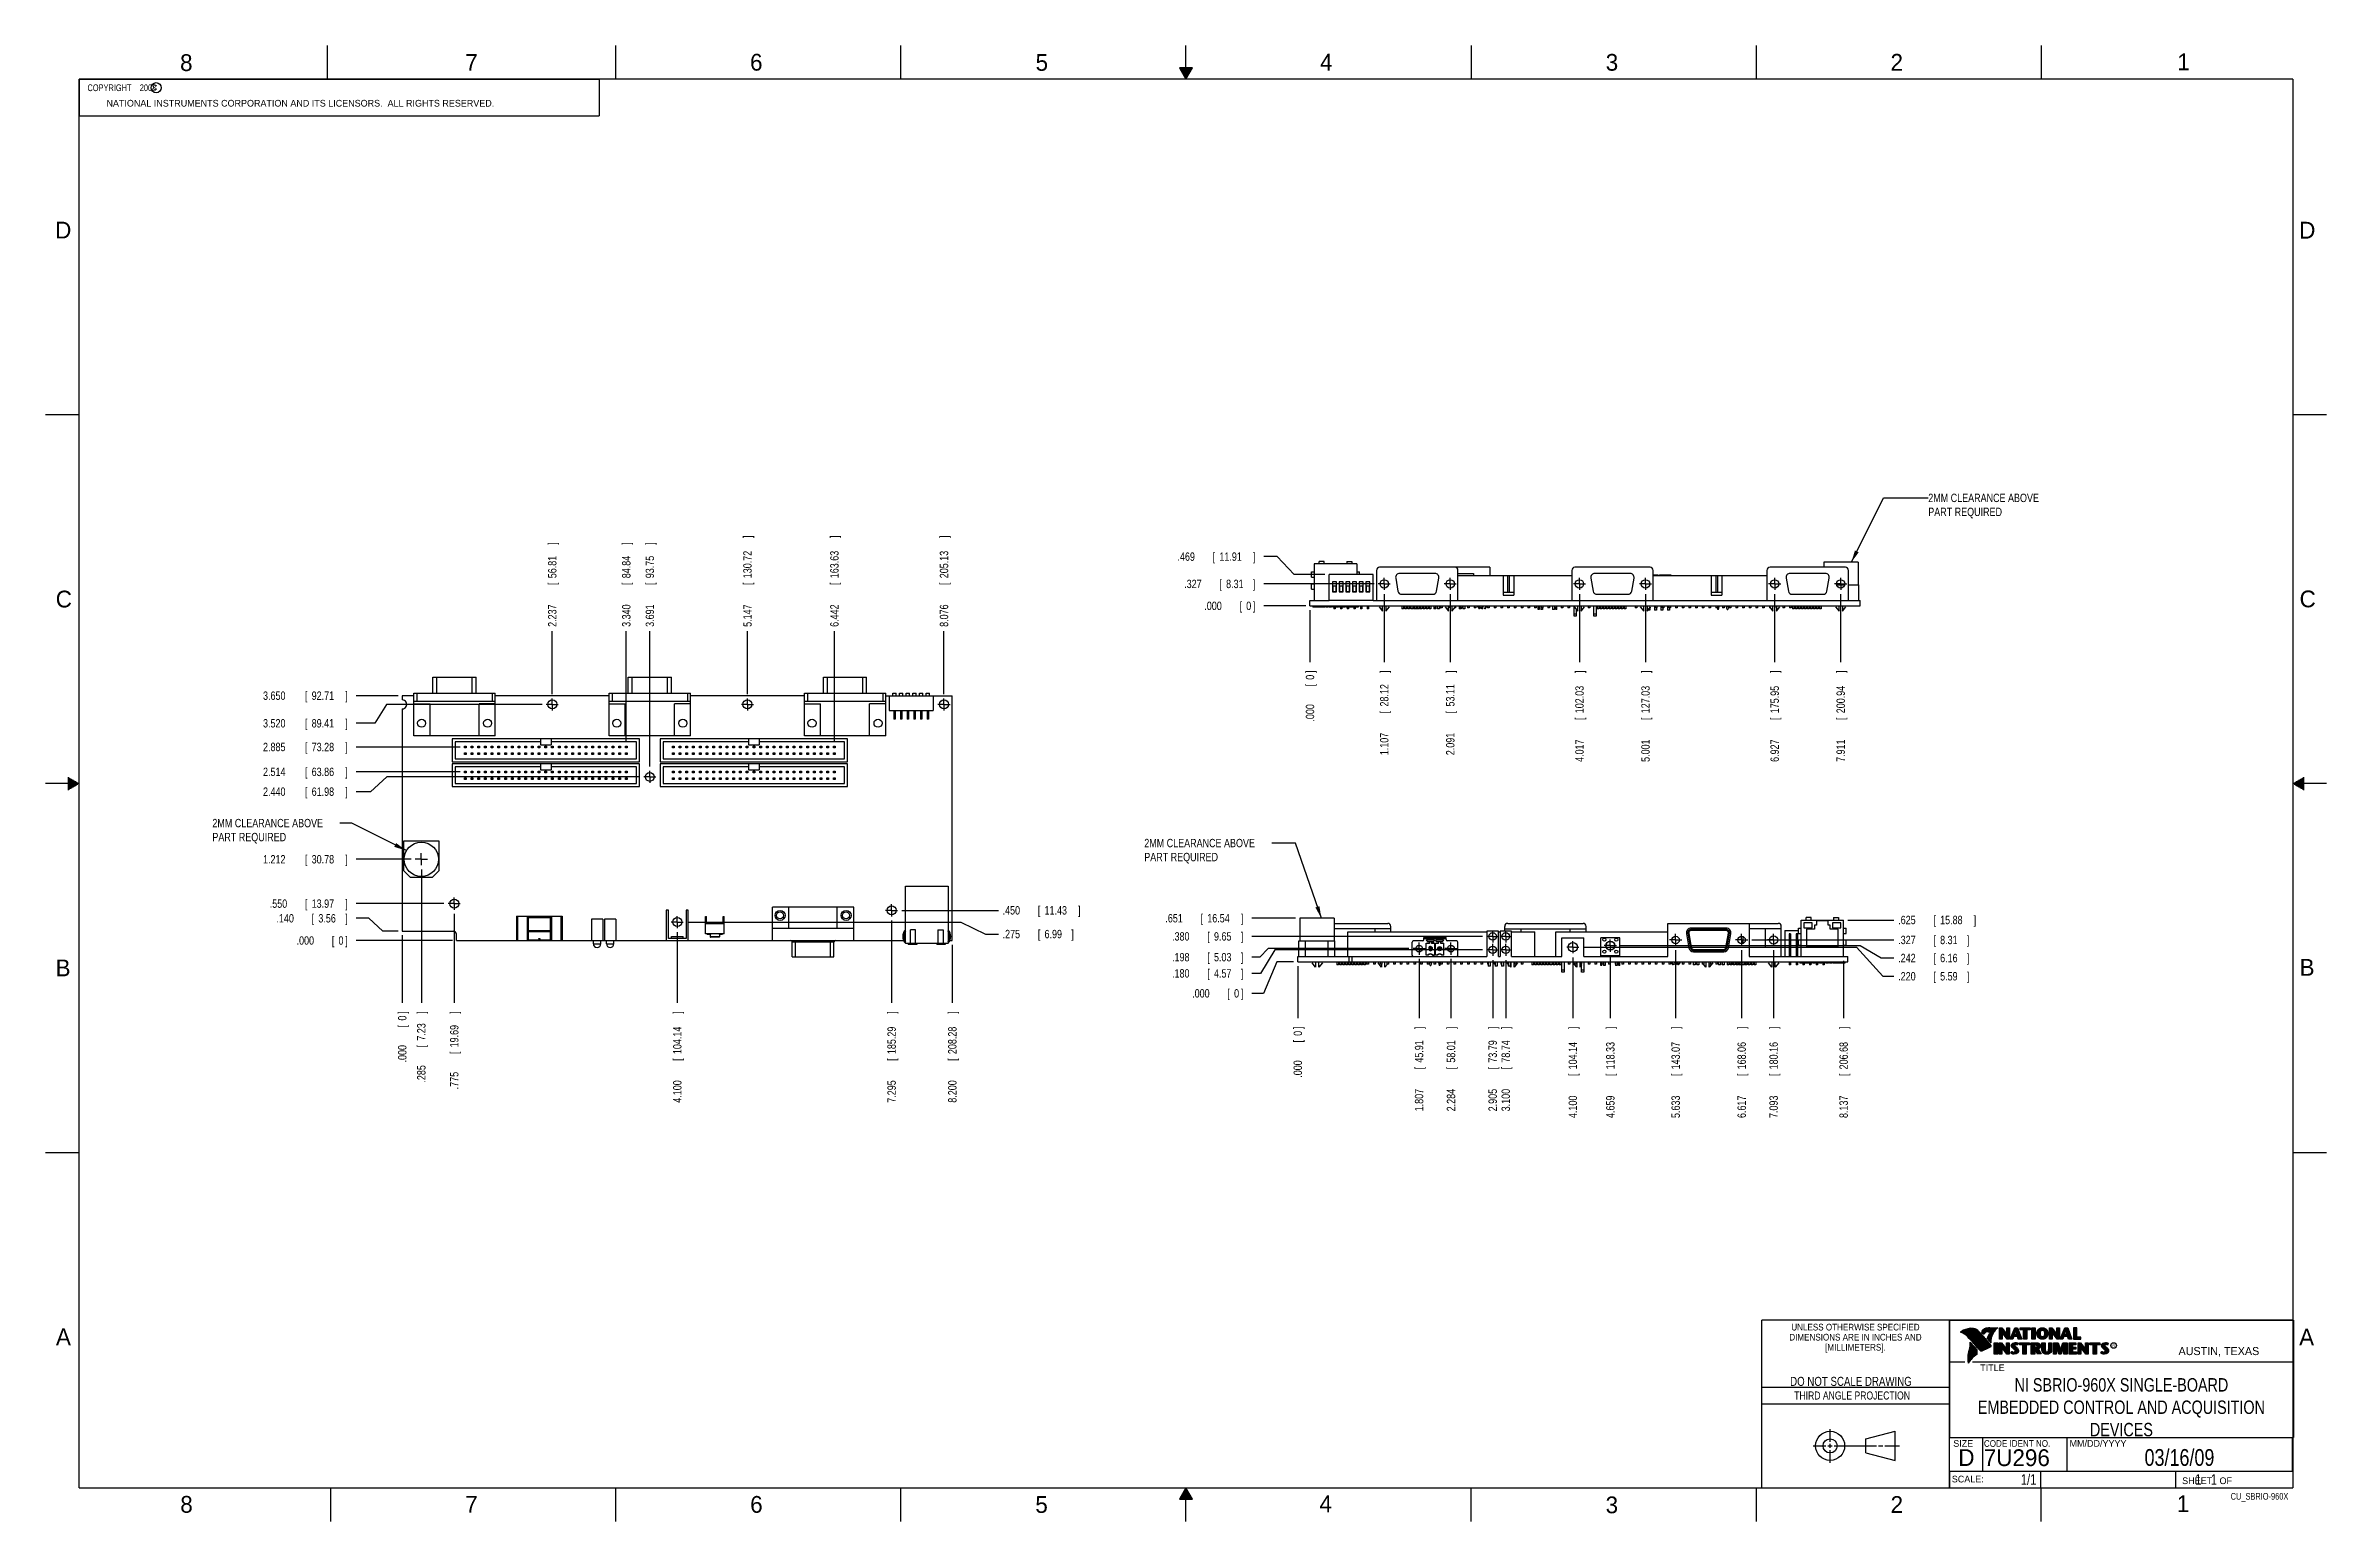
# Model space of a CAD drawing. Header units: inches. Extents: x 0 to 34, y 0 to 22.
import ezdxf
from ezdxf.enums import TextEntityAlignment as Align

# ---------------------------------------------------------------- set-up
doc = ezdxf.new("R2010")
doc.units = ezdxf.units.IN
doc.header["$LTSCALE"] = 1.87
doc.header["$MEASUREMENT"] = 0
doc.linetypes.add('CENTER', pattern=[0.6, 0.375, -0.075, 0.075, -0.075])
doc.layers.get('0').update_dxf_attribs({"linetype": 'CONTINUOUS'})
for name, color, linetype in [('DEFAULT_1', 7, 'CENTER'), ('DETAIL', 7, 'CONTINUOUS'), ('DIMENSIONS', 7, 'CONTINUOUS')]:
    doc.layers.add(name, color=color, linetype=linetype)
doc.styles.get("Standard").update_dxf_attribs({"font": 'txt', "width": 0.8})
doc.dimstyles.new('DIMSTYLE_1', dxfattribs={"dimtxt": 0.125, "dimasz": 0.1875, "dimexe": 0.18, "dimexo": 0.0625, "dimgap": 0.09, "dimtad": 0, "dimtih": 1, "dimtoh": 1, "dimdec": 3, "dimzin": 4, "dimdsep": 46, "dimtxsty": 'STANDARD', "dimblk": '_FILLED', "dimblk1": '_FILLED', "dimblk2": '_FILLED', "dimcen": 0.09, "dimadec": 0, "dimazin": 0, "dimtp": 0.01, "dimtm": 0.01, "dimtfac": 1, "dimtdec": 3, "dimtofl": 0, "dimtmove": 0, "dimatfit": 3, "dimldrblk": '_FILLED', "dimfxl": 1, "dimtolj": 1, "dimtzin": 4, "dimarcsym": 0})

msp = doc.modelspace()

# ---------------------------------------------------------------- texts
at = {"color": 2, "linetype": 'CONTINUOUS'}
for s, height, p in [('8', 0.25, (2.0046, 21.6213)), ('7', 0.25, (6.2556, 21.6243)), ('6', 0.25, (10.5012, 21.6272)), ('5', 0.25, (14.7577, 21.6247)), ('4', 0.25, (18.9977, 21.6277)), ('3', 0.25, (23.257, 21.6259)), ('2', 0.25, (27.5025, 21.6262)), ('1', 0.25, (31.7781, 21.6326)), ('NATIONAL INSTRUMENTS CORPORATION AND ITS LICENSORS.  ALL RIGHTS RESERVED.', 0.1, (0.9071, 21.0911)), ('c', 0.1, (1.599, 21.3388)), ('D', 0.25, (0.1424, 19.125)), ('D', 0.25, (33.5947, 19.1236)), ('C', 0.25, (0.1508, 13.6246)), ('C', 0.25, (33.6004, 13.6267)), ('B', 0.25, (0.1484, 8.1257)), ('B', 0.25, (33.6006, 8.1345)), ('A', 0.25, (0.1541, 2.6261)), ('A', 0.25, (33.5939, 2.6228)), ('R', 0.042, (30.8076, 2.5994)), ('AUSTIN, TEXAS', 0.12, (31.7957, 2.479)), ('TITLE', 0.1, (28.8397, 2.2397)), ('SIZE', 0.1, (28.4379, 1.1118)), ('MM/DD/YYYY', 0.1, (30.1721, 1.1121)), ('SCALE:', 0.1, (28.4164, 0.5806)), ('8', 0.25, (2.0074, 0.1291)), ('7', 0.25, (6.2553, 0.1287)), ('6', 0.25, (10.5033, 0.1284)), ('5', 0.25, (14.754, 0.1262)), ('4', 0.25, (18.9884, 0.1369)), ('3', 0.25, (23.2555, 0.121)), ('2', 0.25, (27.5035, 0.1263)), ('1', 0.25, (31.7706, 0.139)), ('SHEET   OF', 0.1, (31.8499, 0.5557))]:
    msp.add_text(s, height=height, dxfattribs=at).set_placement(p)
for s, height, width, p in [('DIMENSIONS ARE IN INCHES AND', 0.1, 0.9, (26.9799, 2.6959)), ('UNLESS OTHERWISE SPECIFIED', 0.1, 0.9, (26.9799, 2.8459)), ('[MILLIMETERS].', 0.1, 0.9, (26.9799, 2.5459)), ('THIRD ANGLE PROJECTION', 0.12, 0.8, (26.9296, 1.8168))]:
    msp.add_text(s, height=height, dxfattribs=dict(at, width=width)).set_placement(p, align=Align.CENTER)
at = {"color": 7, "linetype": 'CONTINUOUS', "width": 0.8}
for s, height, p in [('DO NOT SCALE DRAWING', 0.135, (26.9127, 2.0199)), ('03/16/09', 0.25, (31.81, 0.828))]:
    msp.add_text(s, height=height, dxfattribs=at).set_placement(p, align=Align.CENTER)
at = {"color": 7, "linetype": 'CONTINUOUS'}
for s, p in [('D  ', (28.5128, 0.8264)), ('7U296', (28.8928, 0.8245))]:
    msp.add_text(s, height=0.25, dxfattribs=at).set_placement(p)
at = {"color": 2, "linetype": 'CONTINUOUS', "width": 0.9}
msp.add_text('CODE IDENT NO.', height=0.1, dxfattribs=at).set_placement((28.8949, 1.1115))
at = {"color": 7, "linetype": 'CONTINUOUS', "width": 0.8}
msp.add_text('1/1', height=0.15625, dxfattribs=at).set_placement((29.677, 0.5469), align=Align.RIGHT)
at = {"color": 2, "linetype": 'CONTINUOUS', "width": 0.8}
msp.add_text('CU_SBRIO-960X', height=0.1, dxfattribs=at).set_placement((33.4328, 0.3236), align=Align.RIGHT)
at = {"color": 2, "linetype": 'CONTINUOUS', "insert": (0.5625, 21.4219), "char_height": 0.1, "width": 1.52, "attachment_point": 1}
msp.add_mtext('  COPYRIGHT    2008', dxfattribs=at)
at = {"color": 7, "linetype": 'CONTINUOUS'}
for s, insert, char_height, width, attachment_point in [('NI SBRIO-960X SINGLE-BOARD\\PEMBEDDED CONTROL AND ACQUISITION\\PDEVICES', (30.9443, 2.1353), 0.2, 5.12, 2), ('     1   1', (31.8125, 0.7031), 0.15625, 1.25, 1)]:
    msp.add_mtext(s, dxfattribs=dict(at, insert=insert, char_height=char_height, width=width, attachment_point=attachment_point))
at = {"layer": 'DETAIL', "color": 2, "linetype": 'CONTINUOUS', "char_height": 0.125, "width": 1.9, "attachment_point": 1}
for insert in [(28.0651, 15.3203), (2.486, 10.4723), (16.378, 10.1746)]:
    msp.add_mtext('2MM CLEARANCE ABOVE\\PPART REQUIRED', dxfattribs=dict(at, insert=insert))

# ---------------------------------------------------------------- blocks, each defined once
blk = doc.blocks.new('*D0')
at = {"layer": 'DIMENSIONS', "color": 2, "linetype": 'CONTINUOUS'}
blk.add_line((5.601, 9.718), (5.601, 7.729), dxfattribs=at)
at = {"layer": 'DIMENSIONS', "color": 2, "linetype": 'CONTINUOUS', "width": 0.8}
for s, p in [(']', (5.663, 7.566)), ('7.23', (5.663, 7.166)), ('[', (5.663, 7.066)), ('.285', (5.663, 6.541))]:
    blk.add_text(s, height=0.125, rotation=90, dxfattribs=at).set_placement(p)
blk = doc.blocks.new('_FILLED')
at = {"color": 0, "linetype": 'BYBLOCK'}
blk.add_solid([(0, 0), (-1, 0.17), (-1, -0.17)], dxfattribs=at)
blk = doc.blocks.new('*D1')
at = {"layer": 'DIMENSIONS', "color": 2, "linetype": 'CONTINUOUS'}
blk.add_line((5.316, 8.737), (5.316, 7.729), dxfattribs=at)
at = {"layer": 'DIMENSIONS', "color": 2, "linetype": 'CONTINUOUS', "width": 0.8}
for s, p in [(']', (5.379, 7.566)), ('0', (5.379, 7.466)), ('[', (5.379, 7.366)), ('.000', (5.379, 6.841))]:
    blk.add_text(s, height=0.125, rotation=90, dxfattribs=at).set_placement(p)
blk = doc.blocks.new('*D2')
at = {"layer": 'DIMENSIONS', "color": 2, "linetype": 'CONTINUOUS'}
blk.add_line((5.448, 9.871), (4.629, 9.871), dxfattribs=at)
at = {"layer": 'DIMENSIONS', "color": 2, "linetype": 'CONTINUOUS', "width": 0.8}
for s, p in [('1.212', (3.241, 9.808)), ('[', (3.866, 9.808)), ('30.78', (3.966, 9.808)), (']', (4.466, 9.808))]:
    blk.add_text(s, height=0.125, dxfattribs=at).set_placement(p)
blk = doc.blocks.new('*D3')
at = {"layer": 'DIMENSIONS', "color": 2, "linetype": 'CONTINUOUS'}
blk.add_line((6.064, 8.659), (4.629, 8.659), dxfattribs=at)
at = {"layer": 'DIMENSIONS', "color": 2, "linetype": 'CONTINUOUS', "width": 0.8}
for s, p in [('.000', (3.741, 8.597)), ('[', (4.266, 8.597)), ('0', (4.366, 8.597)), (']', (4.466, 8.597))]:
    blk.add_text(s, height=0.125, dxfattribs=at).set_placement(p)
blk = doc.blocks.new('*D4')
at = {"layer": 'DIMENSIONS', "color": 2, "linetype": 'CONTINUOUS'}
for p, q in [((4.82, 8.991), (4.629, 8.991)), ((5.028, 8.799), (4.82, 8.991)), ((5.254, 8.799), (5.028, 8.799))]:
    blk.add_line(p, q, dxfattribs=at)
at = {"layer": 'DIMENSIONS', "color": 2, "linetype": 'CONTINUOUS', "width": 0.8}
for s, p in [('.140', (3.441, 8.928)), ('[', (3.966, 8.928)), ('3.56', (4.066, 8.928)), (']', (4.466, 8.928))]:
    blk.add_text(s, height=0.125, dxfattribs=at).set_placement(p)
blk = doc.blocks.new('*D5')
at = {"layer": 'DIMENSIONS', "color": 2, "linetype": 'CONTINUOUS'}
for p, q in [((5.085, 11.099), (4.841, 10.878)), ((8.854, 11.099), (5.085, 11.099)), ((4.841, 10.878), (4.629, 10.878))]:
    blk.add_line(p, q, dxfattribs=at)
at = {"layer": 'DIMENSIONS', "color": 2, "linetype": 'CONTINUOUS', "width": 0.8}
for s, p in [('2.440', (3.241, 10.816)), ('[', (3.866, 10.816)), ('61.98', (3.966, 10.816)), (']', (4.466, 10.816))]:
    blk.add_text(s, height=0.125, dxfattribs=at).set_placement(p)
blk = doc.blocks.new('*D6')
at = {"layer": 'DIMENSIONS', "color": 2, "linetype": 'CONTINUOUS'}
for p, q in [((5.084, 12.179), (4.908, 11.897)), ((7.4, 12.179), (5.084, 12.179)), ((4.908, 11.897), (4.629, 11.897))]:
    blk.add_line(p, q, dxfattribs=at)
at = {"layer": 'DIMENSIONS', "color": 2, "linetype": 'CONTINUOUS', "width": 0.8}
for s, p in [('3.520', (3.241, 11.835)), ('[', (3.866, 11.835)), ('89.41', (3.966, 11.835)), (']', (4.466, 11.835))]:
    blk.add_text(s, height=0.125, dxfattribs=at).set_placement(p)
blk = doc.blocks.new('*D7')
at = {"layer": 'DIMENSIONS', "color": 2, "linetype": 'CONTINUOUS'}
blk.add_line((5.254, 12.309), (4.629, 12.309), dxfattribs=at)
at = {"layer": 'DIMENSIONS', "color": 2, "linetype": 'CONTINUOUS', "width": 0.8}
for s, p in [('3.650', (3.241, 12.247)), ('[', (3.866, 12.247)), ('92.71', (3.966, 12.247)), (']', (4.466, 12.247))]:
    blk.add_text(s, height=0.125, dxfattribs=at).set_placement(p)
blk = doc.blocks.new('*D8')
at = {"layer": 'DIMENSIONS', "color": 2, "linetype": 'CONTINUOUS'}
blk.add_line((5.938, 9.209), (4.629, 9.209), dxfattribs=at)
at = {"layer": 'DIMENSIONS', "color": 2, "linetype": 'CONTINUOUS', "width": 0.8}
for s, p in [('.550', (3.341, 9.147)), ('[', (3.866, 9.147)), ('13.97', (3.966, 9.147)), (']', (4.466, 9.147))]:
    blk.add_text(s, height=0.125, dxfattribs=at).set_placement(p)
blk = doc.blocks.new('*D9')
at = {"layer": 'DIMENSIONS', "color": 2, "linetype": 'CONTINUOUS'}
for p, q in [((9.569, 8.934), (13.644, 8.934)), ((13.644, 8.934), (14.013, 8.756)), ((14.013, 8.756), (14.204, 8.756))]:
    blk.add_line(p, q, dxfattribs=at)
at = {"layer": 'DIMENSIONS', "color": 2, "linetype": 'CONTINUOUS', "width": 0.8}
for s, p in [('.275', (14.266, 8.693)), ('[', (14.791, 8.693)), ('6.99', (14.891, 8.693)), (']', (15.291, 8.693))]:
    blk.add_text(s, height=0.125, dxfattribs=at).set_placement(p)
blk = doc.blocks.new('*D10')
at = {"layer": 'DIMENSIONS', "color": 2, "linetype": 'CONTINUOUS'}
blk.add_line((12.764, 9.109), (14.204, 9.109), dxfattribs=at)
at = {"layer": 'DIMENSIONS', "color": 2, "linetype": 'CONTINUOUS', "width": 0.8}
for s, p in [('.450', (14.266, 9.047)), ('[', (14.791, 9.047)), ('11.43', (14.891, 9.047)), (']', (15.391, 9.047))]:
    blk.add_text(s, height=0.125, dxfattribs=at).set_placement(p)
blk = doc.blocks.new('*D11')
at = {"layer": 'DIMENSIONS', "color": 2, "linetype": 'CONTINUOUS'}
blk.add_line((6.091, 9.057), (6.091, 7.729), dxfattribs=at)
at = {"layer": 'DIMENSIONS', "color": 2, "linetype": 'CONTINUOUS', "width": 0.8}
for s, p in [(']', (6.154, 7.566)), ('19.69', (6.154, 7.066)), ('[', (6.154, 6.966)), ('.775', (6.154, 6.441))]:
    blk.add_text(s, height=0.125, rotation=90, dxfattribs=at).set_placement(p)
blk = doc.blocks.new('*D12')
at = {"layer": 'DIMENSIONS', "color": 2, "linetype": 'CONTINUOUS'}
blk.add_line((9.416, 8.782), (9.416, 7.729), dxfattribs=at)
at = {"layer": 'DIMENSIONS', "color": 2, "linetype": 'CONTINUOUS', "width": 0.8}
for s, p in [(']', (9.479, 7.566)), ('104.14', (9.479, 6.966)), ('[', (9.479, 6.866)), ('4.100', (9.479, 6.241))]:
    blk.add_text(s, height=0.125, rotation=90, dxfattribs=at).set_placement(p)
blk = doc.blocks.new('*D13')
at = {"layer": 'DIMENSIONS', "color": 2, "linetype": 'CONTINUOUS'}
blk.add_line((12.611, 8.957), (12.611, 7.729), dxfattribs=at)
at = {"layer": 'DIMENSIONS', "color": 2, "linetype": 'CONTINUOUS', "width": 0.8}
for s, p in [(']', (12.674, 7.566)), ('185.29', (12.674, 6.966)), ('[', (12.674, 6.866)), ('7.295', (12.674, 6.241))]:
    blk.add_text(s, height=0.125, rotation=90, dxfattribs=at).set_placement(p)
blk = doc.blocks.new('*D14')
at = {"layer": 'DIMENSIONS', "color": 2, "linetype": 'CONTINUOUS'}
blk.add_line((13.516, 8.597), (13.516, 7.729), dxfattribs=at)
at = {"layer": 'DIMENSIONS', "color": 2, "linetype": 'CONTINUOUS', "width": 0.8}
for s, p in [(']', (13.579, 7.566)), ('208.28', (13.579, 6.966)), ('[', (13.579, 6.866)), ('8.200', (13.579, 6.241))]:
    blk.add_text(s, height=0.125, rotation=90, dxfattribs=at).set_placement(p)
blk = doc.blocks.new('*D15')
at = {"layer": 'DIMENSIONS', "color": 2, "linetype": 'CONTINUOUS'}
blk.add_line((13.392, 12.332), (13.392, 13.273), dxfattribs=at)
at = {"layer": 'DIMENSIONS', "color": 2, "linetype": 'CONTINUOUS', "width": 0.8}
for s, p in [(']', (13.455, 14.66)), ('205.13', (13.455, 14.06)), ('[', (13.455, 13.96)), ('8.076', (13.455, 13.335))]:
    blk.add_text(s, height=0.125, rotation=90, dxfattribs=at).set_placement(p)
blk = doc.blocks.new('*D16')
at = {"layer": 'DIMENSIONS', "color": 2, "linetype": 'CONTINUOUS'}
blk.add_line((7.553, 12.332), (7.553, 13.273), dxfattribs=at)
at = {"layer": 'DIMENSIONS', "color": 2, "linetype": 'CONTINUOUS', "width": 0.8}
for s, p in [(']', (7.615, 14.56)), ('56.81', (7.615, 14.06)), ('[', (7.615, 13.96)), ('2.237', (7.615, 13.335))]:
    blk.add_text(s, height=0.125, rotation=90, dxfattribs=at).set_placement(p)
blk = doc.blocks.new('*D17')
at = {"layer": 'DIMENSIONS', "color": 2, "linetype": 'CONTINUOUS'}
blk.add_line((9.007, 11.252), (9.007, 13.273), dxfattribs=at)
at = {"layer": 'DIMENSIONS', "color": 2, "linetype": 'CONTINUOUS', "width": 0.8}
for s, p in [(']', (9.07, 14.56)), ('93.75', (9.07, 14.06)), ('[', (9.07, 13.96)), ('3.691', (9.07, 13.335))]:
    blk.add_text(s, height=0.125, rotation=90, dxfattribs=at).set_placement(p)
blk = doc.blocks.new('*D18')
at = {"layer": 'DIMENSIONS', "color": 2, "linetype": 'CONTINUOUS'}
blk.add_line((10.463, 12.332), (10.463, 13.273), dxfattribs=at)
at = {"layer": 'DIMENSIONS', "color": 2, "linetype": 'CONTINUOUS', "width": 0.8}
for s, p in [(']', (10.525, 14.66)), ('130.72', (10.525, 14.06)), ('[', (10.525, 13.96)), ('5.147', (10.525, 13.335))]:
    blk.add_text(s, height=0.125, rotation=90, dxfattribs=at).set_placement(p)
blk = doc.blocks.new('*D19')
at = {"layer": 'DIMENSIONS', "color": 2, "linetype": 'CONTINUOUS'}
blk.add_line((19.803, 13.976), (18.161, 13.976), dxfattribs=at)
at = {"layer": 'DIMENSIONS', "color": 2, "linetype": 'CONTINUOUS', "width": 0.8}
for s, p in [('.327', (16.973, 13.913)), ('[', (17.498, 13.913)), ('8.31', (17.598, 13.913)), (']', (17.998, 13.913))]:
    blk.add_text(s, height=0.125, dxfattribs=at).set_placement(p)
blk = doc.blocks.new('*D20')
at = {"layer": 'DIMENSIONS', "color": 2, "linetype": 'CONTINUOUS'}
blk.add_line((19.955, 13.823), (19.955, 12.809), dxfattribs=at)
at = {"layer": 'DIMENSIONS', "color": 2, "linetype": 'CONTINUOUS', "width": 0.8}
for s, p in [(']', (20.018, 12.647)), ('28.12', (20.018, 12.147)), ('[', (20.018, 12.047)), ('1.107', (20.018, 11.422))]:
    blk.add_text(s, height=0.125, rotation=90, dxfattribs=at).set_placement(p)
blk = doc.blocks.new('*D21')
at = {"layer": 'DIMENSIONS', "color": 2, "linetype": 'CONTINUOUS'}
blk.add_line((18.786, 13.649), (18.161, 13.649), dxfattribs=at)
at = {"layer": 'DIMENSIONS', "color": 2, "linetype": 'CONTINUOUS', "width": 0.8}
for s, p in [('.000', (17.273, 13.586)), ('[', (17.798, 13.586)), ('0', (17.898, 13.586)), (']', (17.998, 13.586))]:
    blk.add_text(s, height=0.125, dxfattribs=at).set_placement(p)
blk = doc.blocks.new('*D22')
at = {"layer": 'DIMENSIONS', "color": 2, "linetype": 'CONTINUOUS'}
blk.add_line((18.848, 13.586), (18.848, 12.809), dxfattribs=at)
at = {"layer": 'DIMENSIONS', "color": 2, "linetype": 'CONTINUOUS', "width": 0.8}
for s, p in [(']', (18.911, 12.647)), ('0', (18.911, 12.547)), ('[', (18.911, 12.447)), ('.000', (18.911, 11.922))]:
    blk.add_text(s, height=0.125, rotation=90, dxfattribs=at).set_placement(p)
blk = doc.blocks.new('*D23')
at = {"layer": 'DIMENSIONS', "color": 2, "linetype": 'CONTINUOUS'}
blk.add_line((20.939, 13.823), (20.939, 12.809), dxfattribs=at)
at = {"layer": 'DIMENSIONS', "color": 2, "linetype": 'CONTINUOUS', "width": 0.8}
for s, p in [(']', (21.002, 12.647)), ('53.11', (21.002, 12.147)), ('[', (21.002, 12.047)), ('2.091', (21.002, 11.422))]:
    blk.add_text(s, height=0.125, rotation=90, dxfattribs=at).set_placement(p)
blk = doc.blocks.new('*D24')
at = {"layer": 'DIMENSIONS', "color": 2, "linetype": 'CONTINUOUS'}
blk.add_line((22.865, 13.823), (22.865, 12.809), dxfattribs=at)
at = {"layer": 'DIMENSIONS', "color": 2, "linetype": 'CONTINUOUS', "width": 0.8}
for s, p in [(']', (22.928, 12.647)), ('102.03', (22.928, 12.047)), ('[', (22.928, 11.947)), ('4.017', (22.928, 11.322))]:
    blk.add_text(s, height=0.125, rotation=90, dxfattribs=at).set_placement(p)
blk = doc.blocks.new('*D25')
at = {"layer": 'DIMENSIONS', "color": 2, "linetype": 'CONTINUOUS'}
blk.add_line((23.849, 13.823), (23.849, 12.809), dxfattribs=at)
at = {"layer": 'DIMENSIONS', "color": 2, "linetype": 'CONTINUOUS', "width": 0.8}
for s, p in [(']', (23.912, 12.647)), ('127.03', (23.912, 12.047)), ('[', (23.912, 11.947)), ('5.001', (23.912, 11.322))]:
    blk.add_text(s, height=0.125, rotation=90, dxfattribs=at).set_placement(p)
blk = doc.blocks.new('*D26')
at = {"layer": 'DIMENSIONS', "color": 2, "linetype": 'CONTINUOUS'}
blk.add_line((25.775, 13.823), (25.775, 12.809), dxfattribs=at)
at = {"layer": 'DIMENSIONS', "color": 2, "linetype": 'CONTINUOUS', "width": 0.8}
for s, p in [(']', (25.838, 12.647)), ('175.95', (25.838, 12.047)), ('[', (25.838, 11.947)), ('6.927', (25.838, 11.322))]:
    blk.add_text(s, height=0.125, rotation=90, dxfattribs=at).set_placement(p)
blk = doc.blocks.new('*D27')
at = {"layer": 'DIMENSIONS', "color": 2, "linetype": 'CONTINUOUS'}
blk.add_line((26.759, 13.823), (26.759, 12.809), dxfattribs=at)
at = {"layer": 'DIMENSIONS', "color": 2, "linetype": 'CONTINUOUS', "width": 0.8}
for s, p in [(']', (26.822, 12.647)), ('200.94', (26.822, 12.047)), ('[', (26.822, 11.947)), ('7.911', (26.822, 11.322))]:
    blk.add_text(s, height=0.125, rotation=90, dxfattribs=at).set_placement(p)
blk = doc.blocks.new('*D28')
at = {"layer": 'DIMENSIONS', "color": 2, "linetype": 'CONTINUOUS'}
for p, q in [((18.359, 14.382), (18.161, 14.382)), ((18.613, 14.118), (18.359, 14.382)), ((19.072, 14.118), (18.613, 14.118))]:
    blk.add_line(p, q, dxfattribs=at)
at = {"layer": 'DIMENSIONS', "color": 2, "linetype": 'CONTINUOUS', "width": 0.8}
for s, p in [('.469', (16.873, 14.32)), ('[', (17.398, 14.32)), ('11.91', (17.498, 14.32)), (']', (17.998, 14.32))]:
    blk.add_text(s, height=0.125, dxfattribs=at).set_placement(p)
blk = doc.blocks.new('*D29')
at = {"layer": 'DIMENSIONS', "color": 2, "linetype": 'CONTINUOUS'}
blk.add_line((20.474, 8.386), (20.474, 7.501), dxfattribs=at)
at = {"layer": 'DIMENSIONS', "color": 2, "linetype": 'CONTINUOUS', "width": 0.8}
for s, p in [(']', (20.537, 7.338)), ('45.91', (20.537, 6.838)), ('[', (20.537, 6.738)), ('1.807', (20.537, 6.113))]:
    blk.add_text(s, height=0.125, rotation=90, dxfattribs=at).set_placement(p)
blk = doc.blocks.new('*D30')
at = {"layer": 'DIMENSIONS', "color": 2, "linetype": 'CONTINUOUS'}
for p, q in [((18.225, 8.538), (18.102, 8.411)), ((20.321, 8.538), (18.225, 8.538)), ((18.102, 8.411), (17.979, 8.411))]:
    blk.add_line(p, q, dxfattribs=at)
at = {"layer": 'DIMENSIONS', "color": 2, "linetype": 'CONTINUOUS', "width": 0.8}
for s, p in [('.198', (16.792, 8.349)), ('[', (17.317, 8.349)), ('5.03', (17.417, 8.349)), (']', (17.817, 8.349))]:
    blk.add_text(s, height=0.125, dxfattribs=at).set_placement(p)
blk = doc.blocks.new('*D31')
at = {"layer": 'DIMENSIONS', "color": 2, "linetype": 'CONTINUOUS'}
for p, q in [((18.355, 8.34), (18.156, 7.871)), ((18.604, 8.34), (18.355, 8.34)), ((18.156, 7.871), (17.979, 7.871))]:
    blk.add_line(p, q, dxfattribs=at)
at = {"layer": 'DIMENSIONS', "color": 2, "linetype": 'CONTINUOUS', "width": 0.8}
for s, p in [('.000', (17.092, 7.809)), ('[', (17.617, 7.809)), ('0', (17.717, 7.809)), (']', (17.817, 7.809))]:
    blk.add_text(s, height=0.125, dxfattribs=at).set_placement(p)
blk = doc.blocks.new('*D32')
at = {"layer": 'DIMENSIONS', "color": 2, "linetype": 'CONTINUOUS'}
blk.add_line((18.667, 8.278), (18.667, 7.501), dxfattribs=at)
at = {"layer": 'DIMENSIONS', "color": 2, "linetype": 'CONTINUOUS', "width": 0.8}
for s, p in [(']', (18.729, 7.338)), ('[', (18.729, 7.138)), ('0', (18.729, 7.238)), ('.000', (18.729, 6.613))]:
    blk.add_text(s, height=0.125, rotation=90, dxfattribs=at).set_placement(p)
blk = doc.blocks.new('*D33')
at = {"layer": 'DIMENSIONS', "color": 2, "linetype": 'CONTINUOUS'}
for p, q in [((18.322, 8.52), (18.11, 8.17)), ((21.419, 8.52), (18.322, 8.52)), ((18.11, 8.17), (17.979, 8.17))]:
    blk.add_line(p, q, dxfattribs=at)
at = {"layer": 'DIMENSIONS', "color": 2, "linetype": 'CONTINUOUS', "width": 0.8}
for s, p in [('.180', (16.792, 8.107)), ('[', (17.317, 8.107)), ('4.57', (17.417, 8.107)), (']', (17.817, 8.107))]:
    blk.add_text(s, height=0.125, dxfattribs=at).set_placement(p)
blk = doc.blocks.new('*D34')
at = {"layer": 'DIMENSIONS', "color": 2, "linetype": 'CONTINUOUS'}
blk.add_line((21.419, 8.72), (17.979, 8.72), dxfattribs=at)
at = {"layer": 'DIMENSIONS', "color": 2, "linetype": 'CONTINUOUS', "width": 0.8}
for s, p in [('.380', (16.792, 8.658)), ('[', (17.317, 8.658)), ('9.65', (17.417, 8.658)), (']', (17.817, 8.658))]:
    blk.add_text(s, height=0.125, dxfattribs=at).set_placement(p)
blk = doc.blocks.new('*D35')
at = {"layer": 'DIMENSIONS', "color": 2, "linetype": 'CONTINUOUS'}
blk.add_line((18.633, 8.991), (17.979, 8.991), dxfattribs=at)
at = {"layer": 'DIMENSIONS', "color": 2, "linetype": 'CONTINUOUS', "width": 0.8}
for s, p in [('.651', (16.692, 8.929)), ('[', (17.217, 8.929)), ('16.54', (17.317, 8.929)), (']', (17.817, 8.929))]:
    blk.add_text(s, height=0.125, dxfattribs=at).set_placement(p)
blk = doc.blocks.new('*D36')
at = {"layer": 'DIMENSIONS', "color": 2, "linetype": 'CONTINUOUS'}
for p, q in [((22.919, 8.56), (26.997, 8.56)), ((26.997, 8.56), (27.387, 8.126)), ((27.387, 8.126), (27.554, 8.126))]:
    blk.add_line(p, q, dxfattribs=at)
at = {"layer": 'DIMENSIONS', "color": 2, "linetype": 'CONTINUOUS', "width": 0.8}
for s, p in [('.220', (27.617, 8.064)), ('[', (28.142, 8.064)), ('5.59', (28.242, 8.064)), (']', (28.642, 8.064))]:
    blk.add_text(s, height=0.125, dxfattribs=at).set_placement(p)
blk = doc.blocks.new('*D37')
at = {"layer": 'DIMENSIONS', "color": 2, "linetype": 'CONTINUOUS'}
for p, q in [((23.478, 8.583), (27.05, 8.583)), ((27.05, 8.583), (27.365, 8.399)), ((27.365, 8.399), (27.554, 8.399))]:
    blk.add_line(p, q, dxfattribs=at)
at = {"layer": 'DIMENSIONS', "color": 2, "linetype": 'CONTINUOUS', "width": 0.8}
for s, p in [('.242', (27.617, 8.336)), ('[', (28.142, 8.336)), ('6.16', (28.242, 8.336)), (']', (28.642, 8.336))]:
    blk.add_text(s, height=0.125, dxfattribs=at).set_placement(p)
blk = doc.blocks.new('*D38')
at = {"layer": 'DIMENSIONS', "color": 2, "linetype": 'CONTINUOUS'}
blk.add_line((25.436, 8.667), (27.554, 8.667), dxfattribs=at)
at = {"layer": 'DIMENSIONS', "color": 2, "linetype": 'CONTINUOUS', "width": 0.8}
for s, p in [('.327', (27.617, 8.605)), ('[', (28.142, 8.605)), ('8.31', (28.242, 8.605)), (']', (28.642, 8.605))]:
    blk.add_text(s, height=0.125, dxfattribs=at).set_placement(p)
blk = doc.blocks.new('*D39')
at = {"layer": 'DIMENSIONS', "color": 2, "linetype": 'CONTINUOUS'}
blk.add_line((25.912, 8.667), (27.554, 8.667), dxfattribs=at)
at = {"layer": 'DIMENSIONS', "color": 2, "linetype": 'CONTINUOUS', "width": 0.8}
for s, p in [('.327', (27.617, 8.605)), ('[', (28.142, 8.605)), ('8.31', (28.242, 8.605)), (']', (28.642, 8.605))]:
    blk.add_text(s, height=0.125, dxfattribs=at).set_placement(p)
blk = doc.blocks.new('*D40')
at = {"layer": 'DIMENSIONS', "color": 2, "linetype": 'CONTINUOUS'}
blk.add_line((26.866, 8.965), (27.554, 8.965), dxfattribs=at)
at = {"layer": 'DIMENSIONS', "color": 2, "linetype": 'CONTINUOUS', "width": 0.8}
for s, p in [('.625', (27.617, 8.903)), ('[', (28.142, 8.903)), ('15.88', (28.242, 8.903)), (']', (28.742, 8.903))]:
    blk.add_text(s, height=0.125, dxfattribs=at).set_placement(p)
blk = doc.blocks.new('*D41')
at = {"layer": 'DIMENSIONS', "color": 2, "linetype": 'CONTINUOUS'}
blk.add_line((20.95, 8.386), (20.95, 7.501), dxfattribs=at)
at = {"layer": 'DIMENSIONS', "color": 2, "linetype": 'CONTINUOUS', "width": 0.8}
for s, p in [(']', (21.013, 7.338)), ('58.01', (21.013, 6.838)), ('[', (21.013, 6.738)), ('2.284', (21.013, 6.113))]:
    blk.add_text(s, height=0.125, rotation=90, dxfattribs=at).set_placement(p)
blk = doc.blocks.new('*D42')
at = {"layer": 'DIMENSIONS', "color": 2, "linetype": 'CONTINUOUS'}
blk.add_line((21.572, 8.367), (21.572, 7.501), dxfattribs=at)
at = {"layer": 'DIMENSIONS', "color": 2, "linetype": 'CONTINUOUS', "width": 0.8}
for s, p in [(']', (21.634, 7.338)), ('73.79', (21.634, 6.838)), ('[', (21.634, 6.738)), ('2.905', (21.634, 6.113))]:
    blk.add_text(s, height=0.125, rotation=90, dxfattribs=at).set_placement(p)
blk = doc.blocks.new('*D43')
at = {"layer": 'DIMENSIONS', "color": 2, "linetype": 'CONTINUOUS'}
blk.add_line((21.767, 8.367), (21.767, 7.501), dxfattribs=at)
at = {"layer": 'DIMENSIONS', "color": 2, "linetype": 'CONTINUOUS', "width": 0.8}
for s, p in [(']', (21.829, 7.338)), ('78.74', (21.829, 6.838)), ('[', (21.829, 6.738)), ('3.100', (21.829, 6.113))]:
    blk.add_text(s, height=0.125, rotation=90, dxfattribs=at).set_placement(p)
blk = doc.blocks.new('*D44')
at = {"layer": 'DIMENSIONS', "color": 2, "linetype": 'CONTINUOUS'}
blk.add_line((22.767, 8.407), (22.767, 7.501), dxfattribs=at)
at = {"layer": 'DIMENSIONS', "color": 2, "linetype": 'CONTINUOUS', "width": 0.8}
for s, p in [(']', (22.829, 7.338)), ('104.14', (22.829, 6.738)), ('[', (22.829, 6.638)), ('4.100', (22.829, 6.013))]:
    blk.add_text(s, height=0.125, rotation=90, dxfattribs=at).set_placement(p)
blk = doc.blocks.new('*D45')
at = {"layer": 'DIMENSIONS', "color": 2, "linetype": 'CONTINUOUS'}
blk.add_line((23.325, 8.43), (23.325, 7.501), dxfattribs=at)
at = {"layer": 'DIMENSIONS', "color": 2, "linetype": 'CONTINUOUS', "width": 0.8}
for s, p in [(']', (23.388, 7.338)), ('118.33', (23.388, 6.738)), ('[', (23.388, 6.638)), ('4.659', (23.388, 6.013))]:
    blk.add_text(s, height=0.125, rotation=90, dxfattribs=at).set_placement(p)
blk = doc.blocks.new('*D46')
at = {"layer": 'DIMENSIONS', "color": 2, "linetype": 'CONTINUOUS'}
blk.add_line((24.299, 8.514), (24.299, 7.501), dxfattribs=at)
at = {"layer": 'DIMENSIONS', "color": 2, "linetype": 'CONTINUOUS', "width": 0.8}
for s, p in [(']', (24.362, 7.338)), ('143.07', (24.362, 6.738)), ('[', (24.362, 6.638)), ('5.633', (24.362, 6.013))]:
    blk.add_text(s, height=0.125, rotation=90, dxfattribs=at).set_placement(p)
blk = doc.blocks.new('*D47')
at = {"layer": 'DIMENSIONS', "color": 2, "linetype": 'CONTINUOUS'}
blk.add_line((25.283, 8.514), (25.283, 7.501), dxfattribs=at)
at = {"layer": 'DIMENSIONS', "color": 2, "linetype": 'CONTINUOUS', "width": 0.8}
for s, p in [(']', (25.346, 7.338)), ('168.06', (25.346, 6.738)), ('[', (25.346, 6.638)), ('6.617', (25.346, 6.013))]:
    blk.add_text(s, height=0.125, rotation=90, dxfattribs=at).set_placement(p)
blk = doc.blocks.new('*D48')
at = {"layer": 'DIMENSIONS', "color": 2, "linetype": 'CONTINUOUS'}
blk.add_line((25.76, 8.514), (25.76, 7.501), dxfattribs=at)
at = {"layer": 'DIMENSIONS', "color": 2, "linetype": 'CONTINUOUS', "width": 0.8}
for s, p in [(']', (25.822, 7.338)), ('180.16', (25.822, 6.738)), ('[', (25.822, 6.638)), ('7.093', (25.822, 6.013))]:
    blk.add_text(s, height=0.125, rotation=90, dxfattribs=at).set_placement(p)
blk = doc.blocks.new('*D49')
at = {"layer": 'DIMENSIONS', "color": 2, "linetype": 'CONTINUOUS'}
blk.add_line((26.804, 8.358), (26.804, 7.501), dxfattribs=at)
at = {"layer": 'DIMENSIONS', "color": 2, "linetype": 'CONTINUOUS', "width": 0.8}
for s, p in [(']', (26.866, 7.338)), ('206.68', (26.866, 6.738)), ('[', (26.866, 6.638)), ('8.137', (26.866, 6.013))]:
    blk.add_text(s, height=0.125, rotation=90, dxfattribs=at).set_placement(p)
blk = doc.blocks.new('*D50')
at = {"layer": 'DIMENSIONS', "color": 2, "linetype": 'CONTINUOUS'}
blk.add_line((6.181, 11.173), (4.629, 11.173), dxfattribs=at)
at = {"layer": 'DIMENSIONS', "color": 2, "linetype": 'CONTINUOUS', "width": 0.8}
for s, p in [('2.514', (3.241, 11.111)), ('[', (3.866, 11.111)), ('63.86', (3.966, 11.111)), (']', (4.466, 11.111))]:
    blk.add_text(s, height=0.125, dxfattribs=at).set_placement(p)
blk = doc.blocks.new('*D51')
at = {"layer": 'DIMENSIONS', "color": 2, "linetype": 'CONTINUOUS'}
blk.add_line((6.181, 11.544), (4.629, 11.544), dxfattribs=at)
at = {"layer": 'DIMENSIONS', "color": 2, "linetype": 'CONTINUOUS', "width": 0.8}
for s, p in [('2.885', (3.241, 11.482)), ('[', (3.866, 11.482)), ('73.28', (3.966, 11.482)), (']', (4.466, 11.482))]:
    blk.add_text(s, height=0.125, dxfattribs=at).set_placement(p)
blk = doc.blocks.new('*D52')
at = {"layer": 'DIMENSIONS', "color": 2, "linetype": 'CONTINUOUS'}
blk.add_line((8.656, 11.619), (8.656, 13.273), dxfattribs=at)
at = {"layer": 'DIMENSIONS', "color": 2, "linetype": 'CONTINUOUS', "width": 0.8}
for s, p in [(']', (8.719, 14.56)), ('84.84', (8.719, 14.06)), ('[', (8.719, 13.96)), ('3.340', (8.719, 13.335))]:
    blk.add_text(s, height=0.125, rotation=90, dxfattribs=at).set_placement(p)
blk = doc.blocks.new('*D53')
at = {"layer": 'DIMENSIONS', "color": 2, "linetype": 'CONTINUOUS'}
blk.add_line((11.758, 11.619), (11.758, 13.273), dxfattribs=at)
at = {"layer": 'DIMENSIONS', "color": 2, "linetype": 'CONTINUOUS', "width": 0.8}
for s, p in [(']', (11.821, 14.66)), ('163.63', (11.821, 14.06)), ('[', (11.821, 13.96)), ('6.442', (11.821, 13.335))]:
    blk.add_text(s, height=0.125, rotation=90, dxfattribs=at).set_placement(p)

# ---------------------------------------------------------------- dimensions: what is measured, and where the dimension line sits
at = {"layer": 'DIMENSIONS', "color": 2, "linetype": 'CONTINUOUS'}
for feature_location, offset, dtype, origin, picture, middle in [((13.392, 12.3317), (0, 0.9409), 1, (5.316, 12.2692), '*D15', (13.392, 14.0476)), ((10.4626, 12.3317), (0, 0.9409), 1, (5.316, 12.2692), '*D18', (10.4626, 14.0476)), ((11.758, 11.6191), (0, 1.6535), 1, (5.316, 11.5566), '*D53', (11.758, 14.0476)), ((7.5526, 12.3317), (0, 0.9409), 1, (5.316, 12.2692), '*D16', (7.5526, 13.9976)), ((9.007, 11.2517), (0, 2.0209), 1, (5.316, 11.1892), '*D17', (9.007, 13.9976)), ((8.656, 11.6191), (0, 1.6535), 1, (5.316, 11.5566), '*D52', (8.656, 13.9976)), ((19.072, 14.1175), (-0.911, 0.2645), 0, (19.1345, 13.6485), '*D28', (17.486, 14.382)), ((19.8029, 13.9755), (-1.6419, 0), 0, (18.8485, 13.6485), '*D19', (17.536, 13.9755)), ((18.7859976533, 13.6485464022), (-0.625, 0), 0, (18.8484976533, 13.6485464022), '*D21', (17.6859976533, 13.6485464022)), ((18.8484976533, 13.5860464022), (0, -0.777), 1, (18.8484976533, 13.6485464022), '*D22', (18.8484976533, 12.3340464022)), ((20.9395, 13.8229), (0, -1.0139), 1, (18.8485, 13.8854), '*D23', (20.9395, 12.084)), ((22.8655, 13.8229), (0, -1.0139), 1, (18.8485, 13.8854), '*D24', (22.8655, 12.034)), ((23.8495, 13.8229), (0, -1.0139), 1, (18.8485, 13.8854), '*D25', (23.8495, 12.034)), ((25.7755, 13.8229), (0, -1.0139), 1, (18.8485, 13.8854), '*D26', (25.7755, 12.034)), ((26.7595, 13.8229), (0, -1.0139), 1, (18.8485, 13.8854), '*D27', (26.7595, 12.034)), ((19.9555, 13.8229), (0, -1.0139), 1, (18.8485, 13.6485), '*D20', (19.9555, 12.084)), ((5.2535, 12.3091), (-0.625, 0), 0, (5.316, 8.6591), '*D7', (3.9035, 12.3091)), ((7.4, 12.1791), (-2.7715, -0.2818), 0, (7.4625, 8.6591), '*D6', (3.9035, 11.8973)), ((6.181, 11.5441), (-1.5525, 0), 0, (6.2435, 8.6591), '*D51', (3.9035, 11.5441)), ((6.181, 11.1731), (-1.5525, 0), 0, (6.2435, 8.6591), '*D50', (3.9035, 11.1731)), ((8.8544, 11.0991), (-4.2259, -0.2211), 0, (8.9169, 8.6591), '*D5', (3.9035, 10.878)), ((5.4482, 9.8709), (-0.8197, 0), 0, (6.126, 8.6591), '*D2', (3.9035, 9.8709)), ((5.6008, 9.7183), (0, -1.9896), 1, (5.316, 8.7991), '*D0', (5.6008, 7.1036)), ((5.9384, 9.2091), (-1.3099, 0), 0, (6.0009, 8.6591), '*D8', (3.9535, 9.2091)), ((5.2535, 8.7991), (-0.625, 0.1916), 0, (5.316, 8.6591), '*D4', (4.0035, 8.9907)), ((6.091, 9.0565), (0, -1.3279), 1, (5.316, 9.119), '*D11', (6.091, 7.0536)), ((12.611, 8.9565), (0, -1.2279), 1, (5.316, 9.019), '*D13', (12.611, 6.9536)), ((9.416, 8.7815), (0, -1.0529), 1, (5.316, 8.844), '*D12', (9.416, 6.9536)), ((9.5686, 8.9341), (4.6349, -0.1785), 0, (9.5061, 8.6591), '*D9', (14.8285, 8.7556)), ((12.7636, 9.1091), (1.4399, 0), 0, (12.7011, 8.6591), '*D10', (14.8785, 9.1091)), ((18.633, 8.9911), (-0.6537, 0), 0, (18.6955, 8.3401), '*D35', (17.3042, 8.9911)), ((26.8662, 8.9651), (0.688, 0), 0, (26.8037, 8.3401), '*D40', (28.2292, 8.9651)), ((6.0635148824, 8.659127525), (-1.435, 0), 0, (6.1260148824, 8.659127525), '*D3', (4.1535148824, 8.659127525)), ((5.3160148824, 8.736627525), (0, -1.008), 1, (5.3160148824, 8.799127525), '*D1', (5.3160148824, 7.253627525)), ((13.516, 8.5966), (0, -0.868), 1, (5.316, 8.6591), '*D14', (13.516, 6.9536)), ((21.4191, 8.7201), (-3.4399, 0), 0, (21.4816, 8.3401), '*D34', (17.3542, 8.7201)), ((20.3215, 8.5382), (-2.3423, -0.1268), 0, (18.6667, 8.3401), '*D30', (17.3542, 8.4114)), ((21.4191, 8.5201), (-3.4399, -0.3502), 0, (21.4816, 8.3401), '*D33', (17.3542, 8.1699)), ((24.2992010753, 8.5144863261), (0, -1.0139), 1, (18.6667010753, 8.5769863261), '*D46', (24.2992010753, 6.7255863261)), ((25.2832010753, 8.5144863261), (0, -1.0139), 1, (18.6667010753, 8.5769863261), '*D47', (25.2832010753, 6.7255863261)), ((25.7597, 8.5145), (0, -1.0139), 1, (18.6667, 8.577), '*D48', (25.7597, 6.7256)), ((22.9193, 8.5601), (4.6349, -0.4338), 0, (22.8568, 8.3401), '*D36', (28.1792, 8.1263)), ((23.47806, 8.58257), (4.07614, -0.18391), 0, (23.41556, 8.34009), '*D37', (28.1792, 8.39866)), ((25.4358, 8.6671), (2.1184, 0), 0, (25.3733, 8.3401), '*D38', (28.1792, 8.6671)), ((25.9123, 8.6671), (1.6419, 0), 0, (25.8498, 8.3401), '*D39', (28.1792, 8.6671)), ((18.6042010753, 8.3400863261), (-0.625, -0.4688742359), 0, (18.6667010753, 8.3400863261), '*D31', (17.5042010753, 7.8712120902)), ((18.6667010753, 8.2775863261), (0, -0.777), 1, (18.6667010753, 8.3400863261), '*D32', (18.6667010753, 7.0255863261)), ((23.3255, 8.43), (0, -0.9294), 1, (18.6667, 8.4925), '*D45', (23.3255, 6.7256)), ((22.7667, 8.4075), (0, -0.9069), 1, (18.6667, 8.47), '*D44', (22.7667, 6.7256)), ((20.9504, 8.3856), (0, -0.885), 1, (18.6667, 8.4481), '*D41', (20.9504, 6.7756)), ((21.5717, 8.3675), (0, -0.8669), 1, (18.6667, 8.43), '*D42', (21.5717, 6.7756)), ((21.7667, 8.3675), (0, -0.8669), 1, (18.6667, 8.43), '*D43', (21.7667, 6.7756)), ((26.8037, 8.3576), (0, -0.857), 1, (18.6667, 8.4201), '*D49', (26.8037, 6.7256)), ((20.4741, 8.3856), (0, -0.885), 1, (18.6667, 8.3401), '*D29', (20.4741, 6.7756))]:
    dim = msp.add_ordinate_dim(feature_location=feature_location, offset=offset, dtype=dtype, origin=origin, dimstyle='DIMSTYLE_1', dxfattribs=at)
    dim.commit()
    dim.dimension.update_dxf_attribs({"geometry": picture, "text_midpoint": middle})

# ---------------------------------------------------------------- linework, layer by layer
at = {"color": 2, "linetype": 'CONTINUOUS'}
for p, q in [((4.2, 21.5), (4.2, 22)), ((8.5, 21.5), (8.5, 22)), ((12.75, 21.5), (12.75, 22)), ((17, 21.5), (17, 22)), ((21.25, 22), (21.25, 21.5)), ((25.5, 22), (25.5, 21.5)), ((29.75, 22), (29.75, 21.5)), ((0.5, 21.5), (8.25, 21.5)), ((0.5, 21.5), (0.5, 20.9531)), ((8.25, 21.5), (8.25, 20.9531)), ((16.902, 21.6697), (17, 21.5)), ((17.098, 21.6697), (16.902, 21.6697)), ((16.9076, 21.66), (17.0924, 21.66)), ((16.9134, 21.65), (17.0866, 21.65)), ((16.9192, 21.64), (17.0808, 21.64)), ((16.925, 21.63), (17.0751, 21.63)), ((16.9307, 21.62), (17.0693, 21.62)), ((16.9365, 21.61), (17.0635, 21.61)), ((16.9423, 21.6), (17.0578, 21.6)), ((16.9481, 21.59), (17.052, 21.59)), ((16.9538, 21.58), (17.0462, 21.58)), ((16.9596, 21.57), (17.0404, 21.57)), ((16.9654, 21.56), (17.0347, 21.56)), ((16.9712, 21.55), (17.0289, 21.55)), ((16.9769, 21.54), (17.0231, 21.54)), ((16.9827, 21.53), (17.0173, 21.53)), ((16.9885, 21.52), (17.0116, 21.52)), ((16.9942, 21.51), (17.0058, 21.51)), ((17, 21.5), (17.098, 21.6697)), ((0.5, 20.9531), (8.25, 20.9531)), ((0, 16.5), (0.5, 16.5)), ((33.5, 16.5), (34, 16.5)), ((0.5, 11), (0, 11)), ((0.3303, 11.09), (0.3441, 11.09)), ((0.3303, 11.08), (0.3614, 11.08)), ((0.3303, 11.07), (0.3788, 11.07)), ((0.3303, 11.06), (0.3961, 11.06)), ((0.3303, 11.05), (0.4134, 11.05)), ((0.3303, 11.04), (0.4307, 11.04)), ((0.3303, 11.03), (0.448, 11.03)), ((0.3303, 11.02), (0.4654, 11.02)), ((0.3303, 11.01), (0.4827, 11.01)), ((0.3303, 10.99), (0.4827, 10.99)), ((0.3303, 10.98), (0.4654, 10.98)), ((0.3303, 10.97), (0.448, 10.97)), ((0.3303, 10.96), (0.4307, 10.96)), ((0.3303, 10.95), (0.4134, 10.95)), ((0.3303, 10.94), (0.3961, 10.94)), ((0.3303, 10.93), (0.3788, 10.93)), ((0.3303, 10.92), (0.3614, 10.92)), ((0.3303, 10.91), (0.3441, 10.91)), ((34, 11), (33.5, 11)), ((33.5173, 11.01), (33.6697, 11.01)), ((33.5173, 10.99), (33.6697, 10.99)), ((33.5347, 11.02), (33.6697, 11.02)), ((33.5347, 10.98), (33.6697, 10.98)), ((33.552, 11.03), (33.6697, 11.03)), ((33.552, 10.97), (33.6697, 10.97)), ((33.5693, 11.04), (33.6697, 11.04)), ((33.5693, 10.96), (33.6697, 10.96)), ((33.5866, 11.05), (33.6697, 11.05)), ((33.5866, 10.95), (33.6697, 10.95)), ((33.6039, 11.06), (33.6697, 11.06)), ((33.6039, 10.94), (33.6697, 10.94)), ((33.6213, 11.07), (33.6697, 11.07)), ((33.6213, 10.93), (33.6697, 10.93)), ((33.6386, 11.08), (33.6697, 11.08)), ((33.6386, 10.92), (33.6697, 10.92)), ((33.6559, 11.09), (33.6697, 11.09)), ((33.6559, 10.91), (33.6697, 10.91)), ((0, 5.5), (0.5, 5.5)), ((33.5, 5.5), (34, 5.5)), ((28.3793, 3.0003), (33.5093, 3.0003)), ((28.3793, 3.0003), (28.3793, 1.2503)), ((28.556, 2.8217), (28.556, 2.8246)), ((28.5629, 2.8193), (28.5629, 2.8291)), ((28.5698, 2.8166), (28.5698, 2.8333)), ((28.5766, 2.8137), (28.5766, 2.8374)), ((28.5835, 2.8105), (28.5835, 2.8412)), ((28.5904, 2.8071), (28.5904, 2.8449)), ((28.5972, 2.8034), (28.5972, 2.8479)), ((28.6041, 2.7994), (28.6041, 2.8508)), ((28.6109, 2.7952), (28.6109, 2.8535)), ((28.6178, 2.7906), (28.6178, 2.856)), ((28.6247, 2.7856), (28.6247, 2.8584)), ((28.6315, 2.7803), (28.6315, 2.8606)), ((28.6384, 2.7747), (28.6384, 2.8626)), ((28.6453, 2.7685), (28.6453, 2.8645)), ((28.6521, 2.762), (28.6521, 2.8662)), ((28.659, 2.7548), (28.659, 2.8679)), ((28.6659, 2.7474), (28.6659, 2.8695)), ((28.6727, 2.7398), (28.6727, 2.8708)), ((28.6796, 2.7323), (28.6796, 2.8719)), ((28.6865, 2.7247), (28.6865, 2.8727)), ((28.6933, 2.717), (28.6933, 2.8732)), ((28.7002, 2.7092), (28.7002, 2.8734)), ((28.707, 2.7014), (28.707, 2.8733)), ((28.7139, 2.6936), (28.7139, 2.873)), ((28.7208, 2.6856), (28.7208, 2.8724)), ((28.7276, 2.6776), (28.7276, 2.8716)), ((28.7345, 2.6696), (28.7345, 2.8704)), ((28.7414, 2.6615), (28.7414, 2.869)), ((28.7482, 2.6533), (28.7482, 2.8677)), ((28.7551, 2.6452), (28.7551, 2.8659)), ((28.762, 2.6372), (28.762, 2.8638)), ((28.7688, 2.6293), (28.7688, 2.8611)), ((28.7757, 2.6214), (28.7757, 2.858)), ((28.7826, 2.6137), (28.7826, 2.8543)), ((28.7894, 2.606), (28.7894, 2.8501)), ((28.7963, 2.5985), (28.7963, 2.8451)), ((28.8031, 2.591), (28.8031, 2.8394)), ((28.81, 2.5836), (28.81, 2.8328)), ((28.8169, 2.5762), (28.8169, 2.8253)), ((28.8237, 2.569), (28.8237, 2.8181)), ((28.8306, 2.5618), (28.8306, 2.8109)), ((28.8375, 2.5556), (28.8375, 2.8037)), ((28.8443, 2.5505), (28.8443, 2.7965)), ((28.8512, 2.5472), (28.8512, 2.7893)), ((28.8581, 2.5466), (28.8581, 2.782)), ((28.8865, 2.792), (28.8631, 2.8194)), ((28.8649, 2.5483), (28.8649, 2.7748)), ((28.8878, 2.7979), (28.8682, 2.8209)), ((28.8718, 2.8167), (28.8718, 2.8343)), ((28.8718, 2.5513), (28.8718, 2.7675)), ((28.8786, 2.8086), (28.8786, 2.8464)), ((28.8786, 2.5541), (28.8786, 2.7602)), ((28.8855, 2.8005), (28.8855, 2.854)), ((28.8855, 2.557), (28.8855, 2.7523)), ((28.8924, 2.8003), (28.8924, 2.8594)), ((28.8924, 2.5599), (28.8924, 2.744)), ((28.8992, 2.8044), (28.8992, 2.8634)), ((28.8992, 2.5628), (28.8992, 2.7357)), ((28.9061, 2.8094), (28.9061, 2.8668)), ((28.9061, 2.5659), (28.9061, 2.7274)), ((28.913, 2.8153), (28.913, 2.8696)), ((28.9198, 2.8223), (28.9198, 2.8719)), ((28.9267, 2.8275), (28.9267, 2.8737)), ((28.9336, 2.8311), (28.9336, 2.875)), ((28.9404, 2.8335), (28.9404, 2.8759)), ((28.962, 2.7048), (28.9438, 2.7257)), ((28.9473, 2.834), (28.9473, 2.8769)), ((28.9657, 2.7079), (28.9496, 2.7264)), ((28.9542, 2.8327), (28.9542, 2.8778)), ((28.9542, 2.7212), (28.9542, 2.7362)), ((28.961, 2.8306), (28.961, 2.8785)), ((28.961, 2.7133), (28.961, 2.7519)), ((28.9679, 2.8292), (28.9679, 2.8791)), ((28.9679, 2.7053), (28.9679, 2.7699)), ((28.9747, 2.8285), (28.9747, 2.8796)), ((28.9747, 2.697), (28.9747, 2.7823)), ((28.9816, 2.828), (28.9816, 2.88)), ((28.9816, 2.689), (28.9816, 2.7889)), ((28.9844, 2.885), (29.1009, 2.8868)), ((28.9845, 2.8802), (29.0882, 2.8817)), ((28.9885, 2.8278), (28.9885, 2.8802)), ((28.9885, 2.6813), (28.9885, 2.7921)), ((28.9953, 2.8276), (28.9953, 2.8803)), ((28.9953, 2.6998), (28.9953, 2.7939)), ((29.0022, 2.8263), (29.0022, 2.8804)), ((29.0022, 2.7448), (29.0022, 2.795)), ((29.0091, 2.822), (29.0091, 2.8805)), ((29.0091, 2.7642), (29.0091, 2.7954)), ((29.0159, 2.7805), (29.0159, 2.8806)), ((29.0228, 2.7947), (29.0228, 2.8807)), ((29.0297, 2.8073), (29.0297, 2.8808)), ((29.0365, 2.8188), (29.0365, 2.881)), ((29.0434, 2.8293), (29.0434, 2.8811)), ((29.0502, 2.8389), (29.0502, 2.8812)), ((29.0571, 2.8479), (29.0571, 2.8813)), ((29.064, 2.8562), (29.064, 2.8814)), ((29.0708, 2.8641), (29.0708, 2.8815)), ((29.0777, 2.8714), (29.0777, 2.8816)), ((29.1256, 2.8852), (29.1624, 2.8852)), ((29.1256, 2.7166), (29.1256, 2.8852)), ((29.1305, 2.8804), (29.16, 2.8804)), ((29.1305, 2.7215), (29.1305, 2.8804)), ((29.1604, 2.7215), (29.1305, 2.7215)), ((29.1395, 2.7215), (29.1395, 2.8804)), ((29.1462, 2.7215), (29.1462, 2.8804)), ((29.1529, 2.7215), (29.1529, 2.8804)), ((29.1604, 2.8299), (29.1596, 2.8804)), ((29.16, 2.8804), (29.2402, 2.7746)), ((29.2438, 2.7215), (29.1604, 2.8299)), ((29.1604, 2.8299), (29.1604, 2.7215)), ((29.1624, 2.8852), (29.2354, 2.7891)), ((29.2414, 2.7166), (29.1653, 2.8156)), ((29.1653, 2.8156), (29.1653, 2.7166)), ((29.1663, 2.8222), (29.1663, 2.872)), ((29.173, 2.8135), (29.173, 2.8632)), ((29.1798, 2.8048), (29.1798, 2.8543)), ((29.1865, 2.7961), (29.1865, 2.8455)), ((29.1932, 2.7873), (29.1932, 2.8367)), ((29.1999, 2.7786), (29.1999, 2.8278)), ((29.2066, 2.7699), (29.2066, 2.819)), ((29.2133, 2.7612), (29.2133, 2.8101)), ((29.22, 2.7525), (29.22, 2.8013)), ((29.2267, 2.7437), (29.2267, 2.7924)), ((29.2334, 2.735), (29.2334, 2.7836)), ((29.2354, 2.8852), (29.2754, 2.8852)), ((29.2354, 2.7891), (29.2354, 2.8852)), ((29.2402, 2.8804), (29.2705, 2.8804)), ((29.2402, 2.7746), (29.2402, 2.8804)), ((29.2402, 2.7263), (29.2402, 2.7746)), ((29.2705, 2.7215), (29.2438, 2.7215)), ((29.2469, 2.7215), (29.2469, 2.8804)), ((29.2536, 2.7215), (29.2536, 2.8804)), ((29.2603, 2.7215), (29.2603, 2.8804)), ((29.267, 2.7215), (29.267, 2.8804)), ((29.2705, 2.8804), (29.2705, 2.7215)), ((29.2754, 2.8852), (29.2754, 2.7166)), ((29.2853, 2.7167), (29.3541, 2.8851)), ((29.2926, 2.7216), (29.3574, 2.8802)), ((29.3219, 2.7216), (29.2926, 2.7216)), ((29.3006, 2.7216), (29.3006, 2.7411)), ((29.3073, 2.7216), (29.3073, 2.7575)), ((29.314, 2.7216), (29.314, 2.774)), ((29.3207, 2.7216), (29.3207, 2.7904)), ((29.3381, 2.7618), (29.3219, 2.7216)), ((29.3414, 2.7569), (29.3252, 2.7167)), ((29.3274, 2.7353), (29.3274, 2.8068)), ((29.3341, 2.752), (29.3341, 2.8232)), ((29.3968, 2.7618), (29.3381, 2.7618)), ((29.3408, 2.7618), (29.3408, 2.8396)), ((29.3933, 2.7569), (29.3414, 2.7569)), ((29.3434, 2.7787), (29.365, 2.8486)), ((29.3918, 2.7787), (29.3434, 2.7787)), ((29.3475, 2.7921), (29.3475, 2.8561)), ((29.3475, 2.7618), (29.3475, 2.7787)), ((29.35, 2.7836), (29.3686, 2.8438)), ((29.3854, 2.7836), (29.35, 2.7836)), ((29.3541, 2.8851), (29.3967, 2.8851)), ((29.3543, 2.8139), (29.3543, 2.8725)), ((29.3543, 2.7618), (29.3543, 2.7787)), ((29.3574, 2.8802), (29.3933, 2.8802)), ((29.361, 2.8356), (29.361, 2.8802)), ((29.361, 2.7618), (29.361, 2.7787)), ((29.365, 2.8486), (29.3728, 2.8486)), ((29.3677, 2.8486), (29.3677, 2.8802)), ((29.3677, 2.7618), (29.3677, 2.7787)), ((29.3686, 2.8438), (29.3691, 2.8438)), ((29.3691, 2.8438), (29.3854, 2.7836)), ((29.3728, 2.8486), (29.3918, 2.7787)), ((29.3744, 2.8428), (29.3744, 2.8802)), ((29.3744, 2.7618), (29.3744, 2.7787)), ((29.3811, 2.8181), (29.3811, 2.8802)), ((29.3811, 2.7618), (29.3811, 2.7787)), ((29.3878, 2.7935), (29.3878, 2.8802)), ((29.3878, 2.7618), (29.3878, 2.7787)), ((29.3933, 2.8802), (29.4535, 2.7216)), ((29.4068, 2.7167), (29.3933, 2.7569)), ((29.3945, 2.7618), (29.3945, 2.877)), ((29.3967, 2.8851), (29.4606, 2.7167)), ((29.4103, 2.7216), (29.3968, 2.7618)), ((29.4012, 2.7485), (29.4012, 2.8593)), ((29.4079, 2.7286), (29.4079, 2.8416)), ((29.4535, 2.7216), (29.4103, 2.7216)), ((29.4147, 2.7216), (29.4147, 2.8239)), ((29.4214, 2.7216), (29.4214, 2.8063)), ((29.4281, 2.7216), (29.4281, 2.7886)), ((29.4348, 2.7216), (29.4348, 2.7709)), ((29.4357, 2.8851), (29.584, 2.8851)), ((29.4357, 2.8537), (29.4357, 2.8851)), ((29.4843, 2.8537), (29.4357, 2.8537)), ((29.4406, 2.8802), (29.5791, 2.8802)), ((29.4406, 2.8586), (29.4406, 2.8802)), ((29.4892, 2.8586), (29.4406, 2.8586)), ((29.4415, 2.7216), (29.4415, 2.7532)), ((29.4482, 2.8586), (29.4482, 2.8802)), ((29.4482, 2.7216), (29.4482, 2.7355)), ((29.4549, 2.8586), (29.4549, 2.8802)), ((29.4616, 2.8586), (29.4616, 2.8802)), ((29.4684, 2.8586), (29.4684, 2.8802)), ((29.4751, 2.8586), (29.4751, 2.8802)), ((29.4818, 2.8586), (29.4818, 2.8802)), ((29.4843, 2.7167), (29.4843, 2.8537)), ((29.4892, 2.8586), (29.4885, 2.8802)), ((29.4892, 2.7216), (29.4892, 2.8586)), ((29.5305, 2.7216), (29.4892, 2.7216)), ((29.4952, 2.7216), (29.4952, 2.8802)), ((29.5019, 2.7216), (29.5019, 2.8802)), ((29.5086, 2.7216), (29.5086, 2.8802)), ((29.5153, 2.7216), (29.5153, 2.8802)), ((29.522, 2.7216), (29.522, 2.8802)), ((29.5305, 2.8586), (29.5288, 2.8802)), ((29.5791, 2.8586), (29.5305, 2.8586)), ((29.5305, 2.8586), (29.5305, 2.7216)), ((29.584, 2.8537), (29.5354, 2.8537)), ((29.5354, 2.8537), (29.5354, 2.7167)), ((29.5355, 2.8586), (29.5355, 2.8802)), ((29.5422, 2.8586), (29.5422, 2.8802)), ((29.5489, 2.8586), (29.5489, 2.8802)), ((29.5556, 2.8586), (29.5556, 2.8802)), ((29.5623, 2.8586), (29.5623, 2.8802)), ((29.569, 2.8586), (29.569, 2.8802)), ((29.5757, 2.8586), (29.5757, 2.8802)), ((29.5791, 2.8802), (29.5791, 2.8586)), ((29.584, 2.8851), (29.584, 2.8537)), ((29.6099, 2.8851), (29.6607, 2.8851)), ((29.6099, 2.7167), (29.6099, 2.8851)), ((29.6148, 2.8802), (29.6558, 2.8802)), ((29.6148, 2.7216), (29.6148, 2.8802)), ((29.6558, 2.7216), (29.6148, 2.7216)), ((29.6227, 2.7216), (29.6227, 2.8802)), ((29.6294, 2.7216), (29.6294, 2.8802)), ((29.6361, 2.7216), (29.6361, 2.8802)), ((29.6429, 2.7216), (29.6429, 2.8802)), ((29.6496, 2.7216), (29.6496, 2.8802)), ((29.6558, 2.8802), (29.6558, 2.7216)), ((29.6607, 2.8851), (29.6607, 2.7167)), ((29.6844, 2.806), (29.6846, 2.8095)), ((29.6844, 2.8025), (29.6844, 2.806)), ((29.6844, 2.7989), (29.6844, 2.8025)), ((29.6847, 2.7953), (29.6844, 2.7989)), ((29.6846, 2.8095), (29.6849, 2.813)), ((29.685, 2.7918), (29.6847, 2.7953)), ((29.6849, 2.813), (29.6853, 2.8165)), ((29.6854, 2.7882), (29.685, 2.7918)), ((29.6853, 2.8165), (29.6858, 2.8198)), ((29.686, 2.7847), (29.6854, 2.7882)), ((29.6858, 2.8198), (29.6865, 2.8232)), ((29.6866, 2.7812), (29.686, 2.7847)), ((29.6865, 2.8232), (29.6872, 2.8264)), ((29.6874, 2.7778), (29.6866, 2.7812)), ((29.6872, 2.8264), (29.6881, 2.8296)), ((29.6883, 2.7744), (29.6874, 2.7778)), ((29.6881, 2.8296), (29.6891, 2.8327)), ((29.6893, 2.7711), (29.6883, 2.7744)), ((29.6891, 2.8327), (29.6903, 2.8357)), ((29.6892, 2.8025), (29.6893, 2.8059)), ((29.6893, 2.7991), (29.6892, 2.8025)), ((29.6893, 2.8059), (29.6894, 2.8092)), ((29.6895, 2.7957), (29.6893, 2.7991)), ((29.6904, 2.7679), (29.6893, 2.7711)), ((29.6894, 2.8092), (29.6897, 2.8125)), ((29.6898, 2.7923), (29.6895, 2.7957)), ((29.6897, 2.8125), (29.6901, 2.8158)), ((29.6903, 2.7889), (29.6898, 2.7923)), ((29.6901, 2.8158), (29.6906, 2.819)), ((29.6903, 2.8357), (29.6915, 2.8386)), ((29.6908, 2.7855), (29.6903, 2.7889)), ((29.6915, 2.7647), (29.6904, 2.7679)), ((29.6906, 2.819), (29.6912, 2.8221)), ((29.6914, 2.7822), (29.6908, 2.7855)), ((29.6912, 2.8221), (29.692, 2.8252)), ((29.6922, 2.7789), (29.6914, 2.7822)), ((29.6915, 2.8386), (29.6929, 2.8415)), ((29.6928, 2.7617), (29.6915, 2.7647)), ((29.692, 2.8252), (29.6928, 2.8282)), ((29.693, 2.7757), (29.6922, 2.7789)), ((29.6928, 2.8282), (29.6938, 2.8311)), ((29.6942, 2.7587), (29.6928, 2.7617)), ((29.6929, 2.8415), (29.6944, 2.8443)), ((29.6939, 2.7726), (29.693, 2.7757)), ((29.6938, 2.8311), (29.6948, 2.8339)), ((29.695, 2.7695), (29.6939, 2.7726)), ((29.6957, 2.7558), (29.6942, 2.7587)), ((29.6944, 2.8443), (29.696, 2.847)), ((29.6948, 2.8339), (29.696, 2.8366)), ((29.695, 2.7695), (29.6948, 2.8339)), ((29.6961, 2.7666), (29.695, 2.7695)), ((29.6973, 2.753), (29.6957, 2.7558)), ((29.696, 2.847), (29.6977, 2.8497)), ((29.696, 2.8366), (29.6972, 2.8393)), ((29.6973, 2.7637), (29.6961, 2.7666)), ((29.6972, 2.8393), (29.6986, 2.8419)), ((29.6986, 2.7608), (29.6973, 2.7637)), ((29.699, 2.7502), (29.6973, 2.753)), ((29.6977, 2.8497), (29.6995, 2.8523)), ((29.6986, 2.8419), (29.7001, 2.8445)), ((29.7, 2.7581), (29.6986, 2.7608)), ((29.7008, 2.7475), (29.699, 2.7502)), ((29.6995, 2.8523), (29.7015, 2.8549)), ((29.7015, 2.7555), (29.7, 2.7581)), ((29.7001, 2.8445), (29.7017, 2.847)), ((29.7028, 2.745), (29.7008, 2.7475)), ((29.7015, 2.8549), (29.7035, 2.8574)), ((29.7015, 2.7555), (29.7017, 2.847)), ((29.7031, 2.7529), (29.7015, 2.7555)), ((29.7017, 2.847), (29.7035, 2.8495)), ((29.7048, 2.7425), (29.7028, 2.745)), ((29.7048, 2.7504), (29.7031, 2.7529)), ((29.7035, 2.8574), (29.7057, 2.8599)), ((29.7035, 2.8495), (29.7053, 2.8519)), ((29.7066, 2.7479), (29.7048, 2.7504)), ((29.7069, 2.7401), (29.7048, 2.7425)), ((29.7053, 2.8519), (29.7073, 2.8543)), ((29.7057, 2.8599), (29.708, 2.8623)), ((29.7085, 2.7456), (29.7066, 2.7479)), ((29.7091, 2.7377), (29.7069, 2.7401)), ((29.7073, 2.8543), (29.7093, 2.8566)), ((29.708, 2.8623), (29.7103, 2.8646)), ((29.7085, 2.7456), (29.7093, 2.8566)), ((29.7105, 2.7434), (29.7085, 2.7456)), ((29.7114, 2.7355), (29.7091, 2.7377)), ((29.7093, 2.8566), (29.7115, 2.8589)), ((29.7103, 2.8646), (29.7128, 2.8668)), ((29.7125, 2.7412), (29.7105, 2.7434)), ((29.7138, 2.7334), (29.7114, 2.7355)), ((29.7115, 2.8589), (29.7137, 2.861)), ((29.7147, 2.7391), (29.7125, 2.7412)), ((29.7128, 2.8668), (29.7152, 2.8689)), ((29.7137, 2.861), (29.716, 2.8631)), ((29.7162, 2.7314), (29.7138, 2.7334)), ((29.7147, 2.7391), (29.716, 2.8631)), ((29.7169, 2.7371), (29.7147, 2.7391)), ((29.7152, 2.8689), (29.7178, 2.8709)), ((29.716, 2.8631), (29.7183, 2.8651)), ((29.7188, 2.7295), (29.7162, 2.7314)), ((29.7192, 2.7353), (29.7169, 2.7371)), ((29.7178, 2.8709), (29.7204, 2.8727)), ((29.7183, 2.8651), (29.7207, 2.867)), ((29.7214, 2.7277), (29.7188, 2.7295)), ((29.7216, 2.7335), (29.7192, 2.7353)), ((29.7204, 2.8727), (29.723, 2.8745)), ((29.7207, 2.867), (29.7231, 2.8687)), ((29.7241, 2.726), (29.7214, 2.7277)), ((29.7216, 2.7335), (29.7231, 2.8687)), ((29.7241, 2.7318), (29.7216, 2.7335)), ((29.723, 2.8745), (29.7257, 2.8761)), ((29.7231, 2.8687), (29.7256, 2.8703)), ((29.7266, 2.7302), (29.7241, 2.7318)), ((29.7269, 2.7244), (29.7241, 2.726)), ((29.7256, 2.8703), (29.7281, 2.8718)), ((29.7257, 2.8761), (29.7285, 2.8776)), ((29.7292, 2.7288), (29.7266, 2.7302)), ((29.7299, 2.723), (29.7269, 2.7244)), ((29.7281, 2.8718), (29.7307, 2.8732)), ((29.7292, 2.7288), (29.7281, 2.8718)), ((29.7285, 2.8776), (29.7313, 2.8789)), ((29.7319, 2.7274), (29.7292, 2.7288)), ((29.7329, 2.7217), (29.7299, 2.723)), ((29.7307, 2.8732), (29.7333, 2.8745)), ((29.7313, 2.8789), (29.7342, 2.8802)), ((29.7313, 2.8045), (29.7314, 2.8068)), ((29.7313, 2.8022), (29.7313, 2.8045)), ((29.7313, 2.7999), (29.7313, 2.8022)), ((29.7314, 2.7975), (29.7313, 2.7999)), ((29.7314, 2.8068), (29.7315, 2.8091)), ((29.7315, 2.7952), (29.7314, 2.7975)), ((29.7315, 2.8091), (29.7316, 2.8113)), ((29.7316, 2.7929), (29.7315, 2.7952)), ((29.7316, 2.8113), (29.7318, 2.8135)), ((29.7318, 2.7906), (29.7316, 2.7929)), ((29.7318, 2.8135), (29.732, 2.8157)), ((29.732, 2.7883), (29.7318, 2.7906)), ((29.7347, 2.7262), (29.7319, 2.7274)), ((29.732, 2.8157), (29.7323, 2.8178)), ((29.7323, 2.7861), (29.732, 2.7883)), ((29.7323, 2.8178), (29.7325, 2.8198)), ((29.7326, 2.7839), (29.7323, 2.7861)), ((29.7325, 2.8198), (29.7328, 2.8218)), ((29.7329, 2.7818), (29.7326, 2.7839)), ((29.7328, 2.8218), (29.7332, 2.8237)), ((29.7333, 2.7798), (29.7329, 2.7818)), ((29.736, 2.7205), (29.7329, 2.7217)), ((29.7332, 2.8237), (29.7336, 2.8256)), ((29.7333, 2.8745), (29.736, 2.8757)), ((29.7337, 2.7778), (29.7333, 2.7798)), ((29.7336, 2.8256), (29.734, 2.8274)), ((29.7342, 2.7758), (29.7337, 2.7778)), ((29.734, 2.8274), (29.7345, 2.8291)), ((29.7342, 2.8802), (29.7371, 2.8814)), ((29.7347, 2.7739), (29.7342, 2.7758)), ((29.7345, 2.8291), (29.735, 2.8309)), ((29.7352, 2.7721), (29.7347, 2.7739)), ((29.7347, 2.7262), (29.7351, 2.7723)), ((29.7376, 2.7251), (29.7347, 2.7262)), ((29.735, 2.8309), (29.7356, 2.8326)), ((29.7358, 2.7703), (29.7352, 2.7721)), ((29.7356, 2.8326), (29.7362, 2.8343)), ((29.7357, 2.8328), (29.736, 2.8757)), ((29.7364, 2.7686), (29.7358, 2.7703)), ((29.736, 2.8757), (29.7388, 2.8768)), ((29.7392, 2.7194), (29.736, 2.7205)), ((29.7362, 2.8343), (29.7369, 2.8359)), ((29.7362, 2.8045), (29.7363, 2.8067)), ((29.7362, 2.8022), (29.7362, 2.8045)), ((29.7362, 2.8), (29.7362, 2.8022)), ((29.7363, 2.7977), (29.7362, 2.8)), ((29.7363, 2.8067), (29.7364, 2.8088)), ((29.7364, 2.7955), (29.7363, 2.7977)), ((29.7364, 2.8088), (29.7365, 2.811)), ((29.7365, 2.7932), (29.7364, 2.7955)), ((29.7371, 2.7669), (29.7364, 2.7686)), ((29.7365, 2.811), (29.7367, 2.8131)), ((29.7367, 2.791), (29.7365, 2.7932)), ((29.7367, 2.8131), (29.7369, 2.8152)), ((29.7369, 2.7888), (29.7367, 2.791)), ((29.7369, 2.8359), (29.7376, 2.8375)), ((29.7369, 2.8152), (29.7371, 2.8171)), ((29.7371, 2.7867), (29.7369, 2.7888)), ((29.7371, 2.8814), (29.7402, 2.8824)), ((29.7371, 2.8171), (29.7374, 2.8191)), ((29.7374, 2.7846), (29.7371, 2.7867)), ((29.7378, 2.7652), (29.7371, 2.7669)), ((29.7374, 2.8191), (29.7377, 2.8209)), ((29.7377, 2.7826), (29.7374, 2.7846)), ((29.7376, 2.8375), (29.7384, 2.8391)), ((29.7406, 2.7241), (29.7376, 2.7251)), ((29.7377, 2.8209), (29.738, 2.8228)), ((29.7381, 2.7807), (29.7377, 2.7826)), ((29.7385, 2.7636), (29.7378, 2.7652)), ((29.738, 2.8228), (29.7384, 2.8245)), ((29.7385, 2.7788), (29.7381, 2.7807)), ((29.7384, 2.8391), (29.7392, 2.8407)), ((29.7384, 2.8245), (29.7388, 2.8262)), ((29.7389, 2.777), (29.7385, 2.7788)), ((29.7393, 2.762), (29.7385, 2.7636)), ((29.7388, 2.8768), (29.7417, 2.8778)), ((29.7388, 2.8262), (29.7392, 2.8278)), ((29.7394, 2.7752), (29.7389, 2.777)), ((29.7392, 2.8407), (29.7401, 2.8422)), ((29.7392, 2.8278), (29.7397, 2.8294)), ((29.7402, 2.7605), (29.7393, 2.762)), ((29.7399, 2.7735), (29.7394, 2.7752)), ((29.7397, 2.8294), (29.7402, 2.831)), ((29.7404, 2.7719), (29.7399, 2.7735)), ((29.7401, 2.8422), (29.741, 2.8437)), ((29.7402, 2.8824), (29.7433, 2.8833)), ((29.7402, 2.831), (29.7408, 2.8325)), ((29.7411, 2.759), (29.7402, 2.7605)), ((29.741, 2.7703), (29.7404, 2.7719)), ((29.7438, 2.7232), (29.7406, 2.7241)), ((29.7408, 2.8325), (29.7414, 2.834)), ((29.741, 2.8437), (29.742, 2.8451)), ((29.7416, 2.7687), (29.741, 2.7703)), ((29.7421, 2.7576), (29.7411, 2.759)), ((29.7414, 2.834), (29.742, 2.8355)), ((29.7422, 2.7672), (29.7416, 2.7687)), ((29.7417, 2.8778), (29.7446, 2.8786)), ((29.7421, 2.8451), (29.7417, 2.8778)), ((29.742, 2.8451), (29.7431, 2.8464)), ((29.742, 2.8355), (29.7427, 2.8369)), ((29.7432, 2.7563), (29.7421, 2.7576)), ((29.7429, 2.7658), (29.7422, 2.7672)), ((29.7427, 2.8369), (29.7435, 2.8383)), ((29.7436, 2.7644), (29.7429, 2.7658)), ((29.7431, 2.8464), (29.7442, 2.8477)), ((29.7435, 2.7232), (29.7431, 2.7563)), ((29.7443, 2.7549), (29.7432, 2.7563)), ((29.7433, 2.8833), (29.7465, 2.8842)), ((29.7435, 2.8383), (29.7442, 2.8396)), ((29.7444, 2.763), (29.7436, 2.7644)), ((29.747, 2.7224), (29.7438, 2.7232)), ((29.7442, 2.8477), (29.7454, 2.8489)), ((29.7442, 2.8396), (29.7451, 2.8409)), ((29.7455, 2.7537), (29.7443, 2.7549)), ((29.7452, 2.7617), (29.7444, 2.763)), ((29.7446, 2.8786), (29.7476, 2.8794)), ((29.7451, 2.8409), (29.7459, 2.8421)), ((29.7461, 2.7605), (29.7452, 2.7617)), ((29.7454, 2.8489), (29.7467, 2.85)), ((29.7467, 2.7525), (29.7455, 2.7537)), ((29.7459, 2.8421), (29.7469, 2.8433)), ((29.747, 2.7593), (29.7461, 2.7605)), ((29.7465, 2.8842), (29.7497, 2.8849)), ((29.7467, 2.85), (29.748, 2.851)), ((29.748, 2.7514), (29.7467, 2.7525)), ((29.7469, 2.8433), (29.7478, 2.8444)), ((29.7479, 2.7582), (29.747, 2.7593)), ((29.7503, 2.7217), (29.747, 2.7224)), ((29.7476, 2.8794), (29.7507, 2.8801)), ((29.7478, 2.8444), (29.7488, 2.8454)), ((29.7489, 2.7571), (29.7479, 2.7582)), ((29.748, 2.851), (29.7493, 2.852)), ((29.7493, 2.7504), (29.748, 2.7514)), ((29.7488, 2.8454), (29.7498, 2.8463)), ((29.75, 2.7561), (29.7489, 2.7571)), ((29.7493, 2.852), (29.7507, 2.8529)), ((29.7508, 2.7494), (29.7493, 2.7504)), ((29.7497, 2.8849), (29.753, 2.8855)), ((29.7498, 2.8463), (29.7509, 2.8471)), ((29.7511, 2.7552), (29.75, 2.7561)), ((29.7502, 2.8526), (29.7502, 2.88)), ((29.7502, 2.7218), (29.7502, 2.7498)), ((29.7537, 2.7212), (29.7503, 2.7217)), ((29.7507, 2.8801), (29.7538, 2.8807)), ((29.7507, 2.8529), (29.7521, 2.8537)), ((29.7522, 2.7485), (29.7508, 2.7494)), ((29.7509, 2.8471), (29.752, 2.8479)), ((29.7522, 2.7543), (29.7511, 2.7552)), ((29.752, 2.8479), (29.7532, 2.8487)), ((29.7521, 2.8537), (29.7536, 2.8544)), ((29.7534, 2.7535), (29.7522, 2.7543)), ((29.7538, 2.7477), (29.7522, 2.7485)), ((29.753, 2.8855), (29.7563, 2.886)), ((29.7532, 2.8487), (29.7544, 2.8493)), ((29.7546, 2.7528), (29.7534, 2.7535)), ((29.7536, 2.8544), (29.7551, 2.855)), ((29.7571, 2.7208), (29.7537, 2.7212)), ((29.7538, 2.8807), (29.7569, 2.8811)), ((29.7553, 2.7471), (29.7538, 2.7477)), ((29.7544, 2.8493), (29.7556, 2.8499)), ((29.7559, 2.7522), (29.7546, 2.7528)), ((29.7551, 2.855), (29.7566, 2.8556)), ((29.7569, 2.7465), (29.7553, 2.7471)), ((29.7556, 2.8499), (29.7569, 2.8504)), ((29.7571, 2.7516), (29.7559, 2.7522)), ((29.7563, 2.886), (29.7597, 2.8863)), ((29.7566, 2.8556), (29.7582, 2.856)), ((29.7569, 2.8811), (29.7601, 2.8814)), ((29.7569, 2.8504), (29.7582, 2.8509)), ((29.7586, 2.746), (29.7569, 2.7465)), ((29.757, 2.8556), (29.757, 2.8811)), ((29.757, 2.7208), (29.757, 2.7465)), ((29.7585, 2.7511), (29.7571, 2.7516)), ((29.7605, 2.7205), (29.7571, 2.7208)), ((29.7582, 2.856), (29.7599, 2.8564)), ((29.7582, 2.8509), (29.7595, 2.8513)), ((29.7598, 2.7507), (29.7585, 2.7511)), ((29.7603, 2.7456), (29.7586, 2.746)), ((29.7595, 2.8513), (29.7609, 2.8517)), ((29.7597, 2.8863), (29.763, 2.8865)), ((29.7612, 2.7504), (29.7598, 2.7507)), ((29.7599, 2.8564), (29.7615, 2.8567)), ((29.7601, 2.8814), (29.7633, 2.8816)), ((29.762, 2.7453), (29.7603, 2.7456)), ((29.7639, 2.7203), (29.7605, 2.7205)), ((29.7609, 2.8517), (29.7623, 2.8519)), ((29.7626, 2.7501), (29.7612, 2.7504)), ((29.7615, 2.8567), (29.7632, 2.857)), ((29.7637, 2.7451), (29.762, 2.7453)), ((29.7623, 2.8519), (29.7637, 2.8521)), ((29.764, 2.75), (29.7626, 2.7501)), ((29.763, 2.8865), (29.7664, 2.8866)), ((29.7632, 2.857), (29.7649, 2.8571)), ((29.7633, 2.8816), (29.7665, 2.8817)), ((29.7637, 2.857), (29.7637, 2.8817)), ((29.7637, 2.8521), (29.7651, 2.8522)), ((29.7654, 2.745), (29.7637, 2.7451)), ((29.7637, 2.7203), (29.7637, 2.7451)), ((29.7673, 2.7203), (29.7639, 2.7203)), ((29.7655, 2.7499), (29.764, 2.75)), ((29.7649, 2.8571), (29.7667, 2.8571)), ((29.7651, 2.8522), (29.7666, 2.8522)), ((29.7672, 2.7451), (29.7654, 2.745)), ((29.767, 2.7499), (29.7655, 2.7499)), ((29.7664, 2.8866), (29.7698, 2.8866)), ((29.7665, 2.8817), (29.7696, 2.8817)), ((29.7666, 2.8522), (29.768, 2.8522)), ((29.7667, 2.8571), (29.7684, 2.857)), ((29.7684, 2.75), (29.767, 2.7499)), ((29.7689, 2.7452), (29.7672, 2.7451)), ((29.7707, 2.7203), (29.7673, 2.7203)), ((29.768, 2.8522), (29.7695, 2.852)), ((29.7684, 2.857), (29.7701, 2.8569)), ((29.7699, 2.7502), (29.7684, 2.75)), ((29.7707, 2.7454), (29.7689, 2.7452)), ((29.7695, 2.852), (29.771, 2.8518)), ((29.7696, 2.8817), (29.7728, 2.8815)), ((29.7698, 2.8866), (29.7732, 2.8864)), ((29.7714, 2.7505), (29.7699, 2.7502)), ((29.7701, 2.8569), (29.7718, 2.8566)), ((29.7704, 2.7203), (29.7708, 2.7454)), ((29.7724, 2.7457), (29.7707, 2.7454)), ((29.774, 2.7205), (29.7707, 2.7203)), ((29.771, 2.8518), (29.7724, 2.8515)), ((29.7729, 2.7508), (29.7714, 2.7505)), ((29.7718, 2.8566), (29.7735, 2.8563)), ((29.7724, 2.8565), (29.7728, 2.8815)), ((29.7724, 2.8515), (29.7738, 2.8511)), ((29.7741, 2.7461), (29.7724, 2.7457)), ((29.7728, 2.8815), (29.776, 2.8812)), ((29.7743, 2.7512), (29.7729, 2.7508)), ((29.7732, 2.8864), (29.7765, 2.8861)), ((29.7735, 2.8563), (29.7751, 2.8558)), ((29.7738, 2.8511), (29.7752, 2.8507)), ((29.7773, 2.7208), (29.774, 2.7205)), ((29.7757, 2.7466), (29.7741, 2.7461)), ((29.7757, 2.7517), (29.7743, 2.7512)), ((29.7751, 2.8558), (29.7767, 2.8554)), ((29.7752, 2.8507), (29.7766, 2.8502)), ((29.7771, 2.7522), (29.7757, 2.7517)), ((29.7774, 2.7471), (29.7757, 2.7466)), ((29.776, 2.8812), (29.7791, 2.8808)), ((29.7765, 2.8861), (29.7798, 2.8856)), ((29.7766, 2.8502), (29.7779, 2.8497)), ((29.7767, 2.8554), (29.7783, 2.8548)), ((29.7784, 2.7528), (29.7771, 2.7522)), ((29.7771, 2.7208), (29.7774, 2.7471)), ((29.7805, 2.7212), (29.7773, 2.7208)), ((29.779, 2.7477), (29.7774, 2.7471)), ((29.7779, 2.8497), (29.7791, 2.8491)), ((29.7783, 2.8548), (29.7798, 2.8542)), ((29.7796, 2.7534), (29.7784, 2.7528)), ((29.7788, 2.8546), (29.7791, 2.8808)), ((29.7805, 2.7484), (29.779, 2.7477)), ((29.7791, 2.8808), (29.7822, 2.8803)), ((29.7791, 2.8491), (29.7803, 2.8485)), ((29.7808, 2.7541), (29.7796, 2.7534)), ((29.7798, 2.8856), (29.7831, 2.885)), ((29.7798, 2.8542), (29.7813, 2.8535)), ((29.7803, 2.8485), (29.7814, 2.8478)), ((29.782, 2.7491), (29.7805, 2.7484)), ((29.7837, 2.7218), (29.7805, 2.7212)), ((29.7819, 2.7549), (29.7808, 2.7541)), ((29.7813, 2.8535), (29.7827, 2.8527)), ((29.7814, 2.8478), (29.7825, 2.847)), ((29.783, 2.7557), (29.7819, 2.7549)), ((29.7834, 2.75), (29.782, 2.7491)), ((29.7822, 2.8803), (29.7853, 2.8796)), ((29.7825, 2.847), (29.7835, 2.8462)), ((29.7827, 2.8527), (29.7841, 2.8519)), ((29.784, 2.7565), (29.783, 2.7557)), ((29.7831, 2.885), (29.7864, 2.8843)), ((29.7848, 2.7509), (29.7834, 2.75)), ((29.7835, 2.8462), (29.7845, 2.8454)), ((29.7868, 2.7224), (29.7837, 2.7218)), ((29.7838, 2.7218), (29.7841, 2.7504)), ((29.785, 2.7575), (29.784, 2.7565)), ((29.7841, 2.8519), (29.7854, 2.851)), ((29.7845, 2.8454), (29.7854, 2.8445)), ((29.7861, 2.7519), (29.7848, 2.7509)), ((29.785, 2.8512), (29.7853, 2.8796)), ((29.7859, 2.7585), (29.785, 2.7575)), ((29.7853, 2.8796), (29.7883, 2.8788)), ((29.7854, 2.851), (29.7866, 2.85)), ((29.7854, 2.8445), (29.7863, 2.8436)), ((29.7867, 2.7595), (29.7859, 2.7585)), ((29.7873, 2.7529), (29.7861, 2.7519)), ((29.7863, 2.8436), (29.7871, 2.8426)), ((29.7864, 2.8843), (29.7896, 2.8835)), ((29.7866, 2.85), (29.7878, 2.849)), ((29.7876, 2.7607), (29.7867, 2.7595)), ((29.7899, 2.7232), (29.7868, 2.7224)), ((29.7871, 2.8426), (29.7879, 2.8416)), ((29.7885, 2.7541), (29.7873, 2.7529)), ((29.7884, 2.7619), (29.7876, 2.7607)), ((29.7878, 2.849), (29.7889, 2.848)), ((29.7879, 2.8416), (29.7887, 2.8405)), ((29.7883, 2.8788), (29.7913, 2.8779)), ((29.7891, 2.7632), (29.7884, 2.7619)), ((29.7896, 2.7553), (29.7885, 2.7541)), ((29.7887, 2.8405), (29.7894, 2.8394)), ((29.7889, 2.848), (29.79, 2.8469)), ((29.7898, 2.7645), (29.7891, 2.7632)), ((29.7894, 2.8394), (29.79, 2.8382)), ((29.7896, 2.8835), (29.7928, 2.8826)), ((29.7906, 2.7566), (29.7896, 2.7553)), ((29.7905, 2.766), (29.7898, 2.7645)), ((29.7929, 2.7241), (29.7899, 2.7232)), ((29.79, 2.8469), (29.791, 2.8457)), ((29.79, 2.8382), (29.7907, 2.8369)), ((29.7912, 2.7674), (29.7905, 2.766)), ((29.7916, 2.7579), (29.7906, 2.7566)), ((29.7907, 2.8369), (29.7913, 2.8355)), ((29.791, 2.8457), (29.7919, 2.8445)), ((29.7918, 2.769), (29.7912, 2.7674)), ((29.7913, 2.8779), (29.7942, 2.8769)), ((29.7917, 2.8448), (29.7913, 2.8779)), ((29.7913, 2.8355), (29.7919, 2.8341)), ((29.7925, 2.7593), (29.7916, 2.7579)), ((29.7924, 2.7705), (29.7918, 2.769)), ((29.7919, 2.8445), (29.7928, 2.8432)), ((29.7919, 2.8341), (29.7924, 2.8325)), ((29.7924, 2.8325), (29.793, 2.8309)), ((29.793, 2.7721), (29.7924, 2.7705)), ((29.7934, 2.7608), (29.7925, 2.7593)), ((29.7929, 2.7241), (29.7926, 2.7594)), ((29.7928, 2.8826), (29.7959, 2.8815)), ((29.7928, 2.8432), (29.7936, 2.8418)), ((29.7959, 2.7252), (29.7929, 2.7241)), ((29.793, 2.8309), (29.7935, 2.8292)), ((29.7935, 2.7738), (29.793, 2.7721)), ((29.7942, 2.7623), (29.7934, 2.7608)), ((29.7935, 2.8292), (29.7941, 2.8274)), ((29.794, 2.7755), (29.7935, 2.7738)), ((29.7936, 2.8418), (29.7944, 2.8404)), ((29.7945, 2.7773), (29.794, 2.7755)), ((29.7941, 2.8274), (29.7945, 2.8256)), ((29.7942, 2.8769), (29.7971, 2.8758)), ((29.795, 2.7639), (29.7942, 2.7623)), ((29.7944, 2.8404), (29.7951, 2.839)), ((29.7945, 2.8256), (29.795, 2.8236)), ((29.795, 2.7791), (29.7945, 2.7773)), ((29.7976, 2.7206), (29.7945, 2.7195)), ((29.795, 2.8236), (29.7954, 2.8217)), ((29.7954, 2.781), (29.795, 2.7791)), ((29.7957, 2.7655), (29.795, 2.7639)), ((29.7951, 2.839), (29.7958, 2.8374)), ((29.7954, 2.8217), (29.7958, 2.8196)), ((29.7958, 2.7829), (29.7954, 2.781)), ((29.7963, 2.7672), (29.7957, 2.7655)), ((29.7958, 2.8374), (29.7964, 2.8359)), ((29.7958, 2.8196), (29.7961, 2.8175)), ((29.7961, 2.7849), (29.7958, 2.7829)), ((29.7959, 2.8815), (29.799, 2.8803)), ((29.7989, 2.7264), (29.7959, 2.7252)), ((29.7961, 2.8175), (29.7964, 2.8154)), ((29.7964, 2.7869), (29.7961, 2.7849)), ((29.797, 2.7688), (29.7963, 2.7672)), ((29.7964, 2.8359), (29.797, 2.8342)), ((29.7964, 2.8154), (29.7966, 2.8132)), ((29.7966, 2.789), (29.7964, 2.7869)), ((29.7966, 2.8132), (29.7968, 2.811)), ((29.7968, 2.7911), (29.7966, 2.789)), ((29.7968, 2.811), (29.7969, 2.8088)), ((29.7969, 2.7932), (29.7968, 2.7911)), ((29.7969, 2.8088), (29.797, 2.8066)), ((29.7971, 2.7954), (29.7969, 2.7932)), ((29.797, 2.8342), (29.7976, 2.8324)), ((29.797, 2.8066), (29.7971, 2.8044)), ((29.7976, 2.7706), (29.797, 2.7688)), ((29.7971, 2.8758), (29.8, 2.8746)), ((29.7971, 2.8044), (29.7972, 2.8021)), ((29.7972, 2.7999), (29.7971, 2.7976)), ((29.7971, 2.7976), (29.7971, 2.7954)), ((29.7977, 2.8322), (29.7972, 2.8758)), ((29.7972, 2.8021), (29.7972, 2.7999)), ((29.7976, 2.8324), (29.7982, 2.8306)), ((29.7982, 2.7724), (29.7976, 2.7706)), ((29.8008, 2.7219), (29.7976, 2.7206)), ((29.7982, 2.8306), (29.7988, 2.8287)), ((29.7987, 2.7742), (29.7982, 2.7724)), ((29.7989, 2.7264), (29.7984, 2.7729)), ((29.7993, 2.7761), (29.7987, 2.7742)), ((29.7988, 2.8287), (29.7993, 2.8267)), ((29.8017, 2.7277), (29.7989, 2.7264)), ((29.799, 2.8803), (29.802, 2.879)), ((29.7993, 2.8267), (29.7997, 2.8247)), ((29.7997, 2.778), (29.7993, 2.7761)), ((29.7997, 2.8247), (29.8002, 2.8226)), ((29.8002, 2.78), (29.7997, 2.778)), ((29.8, 2.8746), (29.8027, 2.8732)), ((29.8002, 2.8226), (29.8006, 2.8204)), ((29.8006, 2.782), (29.8002, 2.78)), ((29.8006, 2.8204), (29.8009, 2.8182)), ((29.8009, 2.7841), (29.8006, 2.782)), ((29.8039, 2.7233), (29.8008, 2.7219)), ((29.8009, 2.8182), (29.8012, 2.816)), ((29.8012, 2.7863), (29.8009, 2.7841)), ((29.8012, 2.816), (29.8014, 2.8137)), ((29.8014, 2.7885), (29.8012, 2.7863)), ((29.8014, 2.8137), (29.8016, 2.8114)), ((29.8017, 2.7907), (29.8014, 2.7885)), ((29.8016, 2.8114), (29.8018, 2.8091)), ((29.8018, 2.7929), (29.8017, 2.7907)), ((29.8046, 2.7291), (29.8017, 2.7277)), ((29.8018, 2.8091), (29.8019, 2.8068)), ((29.8019, 2.7952), (29.8018, 2.7929)), ((29.8019, 2.8068), (29.802, 2.8045)), ((29.802, 2.7975), (29.8019, 2.7952)), ((29.802, 2.879), (29.805, 2.8776)), ((29.802, 2.8045), (29.802, 2.8022)), ((29.802, 2.8022), (29.802, 2.7998)), ((29.802, 2.7998), (29.802, 2.7975)), ((29.8027, 2.8732), (29.8054, 2.8718)), ((29.8069, 2.7248), (29.8039, 2.7233)), ((29.8046, 2.7291), (29.8054, 2.8718)), ((29.8073, 2.7306), (29.8046, 2.7291)), ((29.805, 2.8776), (29.8078, 2.876)), ((29.8054, 2.8718), (29.8081, 2.8702)), ((29.8098, 2.7264), (29.8069, 2.7248)), ((29.8099, 2.7323), (29.8073, 2.7306)), ((29.8078, 2.876), (29.8106, 2.8744)), ((29.8081, 2.8702), (29.8106, 2.8686)), ((29.8126, 2.7282), (29.8098, 2.7264)), ((29.8125, 2.734), (29.8099, 2.7323)), ((29.8106, 2.8744), (29.8134, 2.8726)), ((29.8106, 2.8686), (29.8131, 2.8668)), ((29.8125, 2.734), (29.8131, 2.8668)), ((29.8149, 2.7358), (29.8125, 2.734)), ((29.8153, 2.73), (29.8126, 2.7282)), ((29.8131, 2.8668), (29.8155, 2.865)), ((29.8134, 2.8726), (29.816, 2.8708)), ((29.8172, 2.7377), (29.8149, 2.7358)), ((29.8179, 2.732), (29.8153, 2.73)), ((29.8155, 2.865), (29.8179, 2.863)), ((29.816, 2.8708), (29.8186, 2.8688)), ((29.8194, 2.7398), (29.8172, 2.7377)), ((29.8179, 2.863), (29.8201, 2.861)), ((29.8194, 2.7398), (29.8179, 2.863)), ((29.8204, 2.7341), (29.8179, 2.732)), ((29.8186, 2.8688), (29.8211, 2.8667)), ((29.8215, 2.7419), (29.8194, 2.7398)), ((29.8201, 2.861), (29.8222, 2.8589)), ((29.8228, 2.7362), (29.8204, 2.7341)), ((29.8211, 2.8667), (29.8234, 2.8646)), ((29.8235, 2.7441), (29.8215, 2.7419)), ((29.8222, 2.8589), (29.8243, 2.8567)), ((29.825, 2.7385), (29.8228, 2.7362)), ((29.8234, 2.8646), (29.8257, 2.8623)), ((29.8254, 2.7463), (29.8235, 2.7441)), ((29.8243, 2.8567), (29.8263, 2.8544)), ((29.8272, 2.7408), (29.825, 2.7385)), ((29.8254, 2.7463), (29.8263, 2.8544)), ((29.8273, 2.7487), (29.8254, 2.7463)), ((29.8257, 2.8623), (29.8279, 2.86)), ((29.8263, 2.8544), (29.8281, 2.8521)), ((29.8292, 2.7433), (29.8272, 2.7408)), ((29.829, 2.7511), (29.8273, 2.7487)), ((29.8279, 2.86), (29.83, 2.8575)), ((29.8281, 2.8521), (29.8299, 2.8497)), ((29.8307, 2.7536), (29.829, 2.7511)), ((29.8312, 2.7458), (29.8292, 2.7433)), ((29.8299, 2.8497), (29.8315, 2.8472)), ((29.83, 2.8575), (29.832, 2.8551)), ((29.8323, 2.7562), (29.8307, 2.7536)), ((29.833, 2.7484), (29.8312, 2.7458)), ((29.8315, 2.8472), (29.8331, 2.8447)), ((29.832, 2.8551), (29.8339, 2.8525)), ((29.8323, 2.7562), (29.8331, 2.8447)), ((29.8338, 2.7589), (29.8323, 2.7562)), ((29.8348, 2.751), (29.833, 2.7484)), ((29.8331, 2.8447), (29.8345, 2.8421)), ((29.8352, 2.7616), (29.8338, 2.7589)), ((29.8339, 2.8525), (29.8356, 2.8499)), ((29.8345, 2.8421), (29.8359, 2.8395)), ((29.8365, 2.7537), (29.8348, 2.751)), ((29.8365, 2.7643), (29.8352, 2.7616)), ((29.8356, 2.8499), (29.8373, 2.8472)), ((29.8359, 2.8395), (29.8371, 2.8368)), ((29.8377, 2.7671), (29.8365, 2.7643)), ((29.838, 2.7565), (29.8365, 2.7537)), ((29.8371, 2.8368), (29.8383, 2.834)), ((29.8373, 2.8472), (29.8388, 2.8444)), ((29.8388, 2.77), (29.8377, 2.7671)), ((29.8395, 2.7594), (29.838, 2.7565)), ((29.8383, 2.834), (29.8393, 2.8311)), ((29.8388, 2.8444), (29.8403, 2.8416)), ((29.8399, 2.773), (29.8388, 2.77)), ((29.8393, 2.8311), (29.8402, 2.8281)), ((29.8399, 2.773), (29.8393, 2.8311)), ((29.8409, 2.7623), (29.8395, 2.7594)), ((29.8408, 2.776), (29.8399, 2.773)), ((29.8402, 2.8281), (29.8411, 2.825)), ((29.8403, 2.8416), (29.8416, 2.8387)), ((29.8416, 2.779), (29.8408, 2.776)), ((29.8422, 2.7653), (29.8409, 2.7623)), ((29.8411, 2.825), (29.8418, 2.8218)), ((29.8416, 2.8387), (29.8428, 2.8357)), ((29.8423, 2.7821), (29.8416, 2.779)), ((29.8418, 2.8218), (29.8425, 2.8186)), ((29.8434, 2.7683), (29.8422, 2.7653)), ((29.8428, 2.7853), (29.8423, 2.7821)), ((29.8425, 2.8186), (29.843, 2.8153)), ((29.8428, 2.8357), (29.8439, 2.8327)), ((29.8433, 2.7886), (29.8428, 2.7853)), ((29.843, 2.8153), (29.8435, 2.812)), ((29.8437, 2.7918), (29.8433, 2.7886)), ((29.8445, 2.7714), (29.8434, 2.7683)), ((29.8435, 2.812), (29.8438, 2.8086)), ((29.8439, 2.7951), (29.8437, 2.7918)), ((29.8438, 2.8086), (29.844, 2.8052)), ((29.8439, 2.8327), (29.8449, 2.8295)), ((29.8441, 2.7985), (29.8439, 2.7951)), ((29.844, 2.8052), (29.8441, 2.8018)), ((29.8441, 2.8018), (29.8441, 2.7985)), ((29.8455, 2.7746), (29.8445, 2.7714)), ((29.8449, 2.8295), (29.8458, 2.8262)), ((29.8463, 2.7779), (29.8455, 2.7746)), ((29.8458, 2.8262), (29.8466, 2.8229)), ((29.847, 2.7812), (29.8463, 2.7779)), ((29.8466, 2.8229), (29.8473, 2.8195)), ((29.8477, 2.7845), (29.847, 2.7812)), ((29.8473, 2.8195), (29.8479, 2.816)), ((29.8482, 2.7879), (29.8477, 2.7845)), ((29.8479, 2.816), (29.8483, 2.8125)), ((29.8485, 2.7914), (29.8482, 2.7879)), ((29.8483, 2.8125), (29.8486, 2.809)), ((29.8488, 2.7949), (29.8485, 2.7914)), ((29.8486, 2.809), (29.8489, 2.8054)), ((29.8489, 2.7984), (29.8488, 2.7949)), ((29.8489, 2.8054), (29.849, 2.8019)), ((29.849, 2.8019), (29.8489, 2.7984)), ((29.8727, 2.8852), (29.9095, 2.8852)), ((29.8727, 2.7166), (29.8727, 2.8852)), ((29.8775, 2.8804), (29.907, 2.8804)), ((29.8775, 2.7215), (29.8775, 2.8804)), ((29.9074, 2.7215), (29.8775, 2.7215)), ((29.8845, 2.7215), (29.8845, 2.8804)), ((29.8929, 2.7215), (29.8929, 2.8804)), ((29.8996, 2.7215), (29.8996, 2.8804)), ((29.9046, 2.8804), (29.9074, 2.8299)), ((29.907, 2.8804), (29.9873, 2.7746)), ((29.9909, 2.7215), (29.9074, 2.8299)), ((29.9074, 2.8299), (29.9074, 2.7215)), ((29.9095, 2.8852), (29.9824, 2.7891)), ((29.9113, 2.8249), (29.9113, 2.8747)), ((29.9885, 2.7166), (29.9123, 2.8156)), ((29.9123, 2.8156), (29.9123, 2.7166)), ((29.918, 2.8162), (29.918, 2.8659)), ((29.9247, 2.8074), (29.9247, 2.857)), ((29.9315, 2.7987), (29.9315, 2.8482)), ((29.9382, 2.79), (29.9382, 2.8393)), ((29.9449, 2.7813), (29.9449, 2.8305)), ((29.9516, 2.7725), (29.9516, 2.8216)), ((29.9583, 2.7638), (29.9583, 2.8128)), ((29.965, 2.7551), (29.965, 2.804)), ((29.9717, 2.7464), (29.9717, 2.7951)), ((29.9784, 2.7376), (29.9784, 2.7863)), ((29.9824, 2.8852), (30.0224, 2.8852)), ((29.9824, 2.7891), (29.9824, 2.8852)), ((29.9851, 2.7289), (29.9873, 2.7746)), ((29.9873, 2.8804), (30.0175, 2.8804)), ((29.9873, 2.7746), (29.9873, 2.8804)), ((30.0175, 2.7215), (29.9909, 2.7215)), ((29.9919, 2.7202), (29.9919, 2.8804)), ((29.9986, 2.7215), (29.9986, 2.8804)), ((30.0053, 2.7215), (30.0053, 2.8804)), ((30.012, 2.7215), (30.012, 2.8804)), ((30.0175, 2.8804), (30.0175, 2.7215)), ((30.0224, 2.8852), (30.0224, 2.7166)), ((30.0324, 2.7167), (30.1013, 2.8851)), ((30.0397, 2.7216), (30.1045, 2.8802)), ((30.069, 2.7216), (30.0397, 2.7216)), ((30.0456, 2.7216), (30.0456, 2.7359)), ((30.0523, 2.7216), (30.0523, 2.7524)), ((30.059, 2.7216), (30.059, 2.7688)), ((30.0657, 2.7216), (30.0657, 2.7852)), ((30.0852, 2.7618), (30.069, 2.7216)), ((30.0885, 2.7569), (30.0723, 2.7167)), ((30.0724, 2.73), (30.0724, 2.8016)), ((30.0791, 2.7467), (30.0791, 2.818)), ((30.1439, 2.7618), (30.0852, 2.7618)), ((30.0858, 2.7618), (30.0858, 2.8345)), ((30.1404, 2.7569), (30.0885, 2.7569)), ((30.0905, 2.7787), (30.1121, 2.8486)), ((30.1389, 2.7787), (30.0905, 2.7787)), ((30.0925, 2.7618), (30.0925, 2.8509)), ((30.0971, 2.7836), (30.1157, 2.8438)), ((30.1325, 2.7836), (30.0971, 2.7836)), ((30.0992, 2.807), (30.0992, 2.8673)), ((30.0992, 2.7618), (30.0992, 2.7787)), ((30.1013, 2.8851), (30.1438, 2.8851)), ((30.1045, 2.8802), (30.1404, 2.8802)), ((30.106, 2.8287), (30.106, 2.8802)), ((30.106, 2.7618), (30.106, 2.7787)), ((30.1121, 2.8486), (30.1199, 2.8486)), ((30.1127, 2.8486), (30.1127, 2.8802)), ((30.1127, 2.7618), (30.1127, 2.7787)), ((30.1157, 2.8438), (30.1162, 2.8438)), ((30.1162, 2.8438), (30.1325, 2.7836)), ((30.1194, 2.8486), (30.1194, 2.8802)), ((30.1194, 2.7618), (30.1194, 2.7787)), ((30.1199, 2.8486), (30.1389, 2.7787)), ((30.1261, 2.8259), (30.1261, 2.8802)), ((30.1261, 2.7618), (30.1261, 2.7787)), ((30.1328, 2.8013), (30.1328, 2.8802)), ((30.1328, 2.7618), (30.1328, 2.7787)), ((30.1395, 2.7618), (30.1395, 2.8802)), ((30.1404, 2.8802), (30.2006, 2.7216)), ((30.1539, 2.7167), (30.1404, 2.7569)), ((30.1438, 2.8851), (30.2077, 2.7167)), ((30.1574, 2.7216), (30.1439, 2.7618)), ((30.1462, 2.7548), (30.1462, 2.8649)), ((30.1529, 2.7349), (30.1529, 2.8472)), ((30.2006, 2.7216), (30.1574, 2.7216)), ((30.1597, 2.7216), (30.1597, 2.8295)), ((30.1664, 2.7216), (30.1664, 2.8118)), ((30.1731, 2.7216), (30.1731, 2.7942)), ((30.1798, 2.7216), (30.1798, 2.7765)), ((30.1865, 2.7216), (30.1865, 2.7588)), ((30.1932, 2.7216), (30.1932, 2.7411)), ((30.2795, 2.8851), (30.2287, 2.8851)), ((30.2287, 2.8851), (30.2287, 2.7167)), ((30.2747, 2.8802), (30.2336, 2.8802)), ((30.2336, 2.8802), (30.2336, 2.7216)), ((30.2336, 2.7216), (30.3363, 2.7216)), ((30.2402, 2.7216), (30.2402, 2.8802)), ((30.2469, 2.7216), (30.2469, 2.8802)), ((30.2536, 2.7216), (30.2536, 2.8802)), ((30.2603, 2.7216), (30.2603, 2.8802)), ((30.267, 2.7216), (30.267, 2.8802)), ((30.2737, 2.7216), (30.2737, 2.7432)), ((30.2747, 2.7432), (30.2747, 2.8802)), ((30.3363, 2.7432), (30.2747, 2.7432)), ((30.2795, 2.7481), (30.2795, 2.8851)), ((30.3412, 2.7481), (30.2795, 2.7481)), ((30.2805, 2.7216), (30.2805, 2.7432)), ((30.2872, 2.7216), (30.2872, 2.7432)), ((30.2939, 2.7216), (30.2939, 2.7432)), ((30.3006, 2.7216), (30.3006, 2.7432)), ((30.3073, 2.7216), (30.3073, 2.7432)), ((30.314, 2.7216), (30.314, 2.7432)), ((30.3207, 2.7216), (30.3207, 2.7432)), ((30.3274, 2.7216), (30.3274, 2.7432)), ((30.3363, 2.7216), (30.3363, 2.7432)), ((30.3412, 2.7167), (30.3412, 2.7481)), ((33.5093, 3.0003), (33.5093, 1.2503)), ((28.6659, 2.3715), (28.6659, 2.501)), ((28.6727, 2.3817), (28.6727, 2.5223)), ((28.6796, 2.3913), (28.6796, 2.5443)), ((28.6865, 2.4005), (28.6865, 2.5745)), ((28.7934, 2.5573), (28.6909, 2.6738)), ((28.6933, 2.4092), (28.6933, 2.6277)), ((28.7886, 2.5555), (28.6954, 2.6613)), ((28.7002, 2.4174), (28.7002, 2.6559)), ((28.707, 2.4253), (28.707, 2.6481)), ((28.7139, 2.4329), (28.7139, 2.6403)), ((28.7208, 2.4401), (28.7208, 2.6325)), ((28.7276, 2.447), (28.7276, 2.6247)), ((28.7345, 2.4537), (28.7345, 2.6169)), ((28.7414, 2.46), (28.7414, 2.6091)), ((28.7482, 2.4662), (28.7482, 2.6013)), ((28.7551, 2.472), (28.7551, 2.5935)), ((28.762, 2.4777), (28.762, 2.5857)), ((28.7688, 2.4831), (28.7688, 2.5779)), ((28.7757, 2.4884), (28.7757, 2.5701)), ((28.7826, 2.4934), (28.7826, 2.5623)), ((28.7875, 2.4969), (28.7886, 2.5555)), ((28.7923, 2.4943), (28.7934, 2.5573)), ((28.913, 2.5689), (28.913, 2.7191)), ((28.9198, 2.5721), (28.9198, 2.7107)), ((28.9267, 2.5752), (28.9267, 2.7024)), ((28.9336, 2.5784), (28.9336, 2.6941)), ((28.9404, 2.5817), (28.9404, 2.6858)), ((28.9473, 2.585), (28.9473, 2.6775)), ((28.9542, 2.5884), (28.9542, 2.6692)), ((28.961, 2.5918), (28.961, 2.6609)), ((28.9679, 2.5953), (28.9679, 2.6526)), ((28.9747, 2.5988), (28.9747, 2.6443)), ((28.9816, 2.6024), (28.9816, 2.636)), ((28.9885, 2.606), (28.9885, 2.6277)), ((28.9997, 2.6619), (28.9953, 2.6667)), ((28.9953, 2.6099), (28.9953, 2.6194)), ((29.0492, 2.6631), (29.1, 2.6631)), ((29.0492, 2.4947), (29.0492, 2.6631)), ((29.1, 2.4947), (29.0492, 2.4947)), ((29.0541, 2.6583), (29.0951, 2.6583)), ((29.0541, 2.4996), (29.0541, 2.6583)), ((29.0951, 2.4996), (29.0541, 2.4996)), ((29.0587, 2.4996), (29.0587, 2.6583)), ((29.0654, 2.4996), (29.0654, 2.6583)), ((29.0721, 2.4996), (29.0721, 2.6583)), ((29.0788, 2.4996), (29.0788, 2.6583)), ((29.0855, 2.4996), (29.0855, 2.6583)), ((29.0922, 2.4996), (29.0922, 2.6583)), ((29.0951, 2.6583), (29.0951, 2.4996)), ((29.1, 2.6631), (29.1, 2.4947)), ((29.1218, 2.6633), (29.1586, 2.6633)), ((29.1218, 2.4947), (29.1218, 2.6633)), ((29.1615, 2.4947), (29.1218, 2.4947)), ((29.1653, 2.7166), (29.1256, 2.7166)), ((29.1267, 2.6584), (29.1562, 2.6584)), ((29.1267, 2.4996), (29.1267, 2.6584)), ((29.1566, 2.4996), (29.1267, 2.4996)), ((29.1325, 2.4996), (29.1325, 2.6584)), ((29.1392, 2.4996), (29.1392, 2.6584)), ((29.1459, 2.4996), (29.1459, 2.6584)), ((29.1526, 2.4996), (29.1526, 2.6584)), ((29.1562, 2.6584), (29.2364, 2.5527)), ((29.24, 2.4996), (29.1566, 2.608)), ((29.1566, 2.608), (29.1566, 2.4996)), ((29.1586, 2.6633), (29.2315, 2.5672)), ((29.1593, 2.6044), (29.1593, 2.6543)), ((29.2376, 2.4947), (29.1615, 2.5937)), ((29.1615, 2.5937), (29.1615, 2.4947)), ((29.1661, 2.5957), (29.1661, 2.6454)), ((29.1728, 2.587), (29.1728, 2.6366)), ((29.1795, 2.5783), (29.1795, 2.6277)), ((29.1862, 2.5695), (29.1862, 2.6189)), ((29.1929, 2.5608), (29.1929, 2.6101)), ((29.1996, 2.5521), (29.1996, 2.6012)), ((29.2063, 2.5434), (29.2063, 2.5924)), ((29.213, 2.5346), (29.213, 2.5835)), ((29.2197, 2.5259), (29.2197, 2.5747)), ((29.2265, 2.5172), (29.2265, 2.5658)), ((29.2315, 2.6633), (29.2716, 2.6633)), ((29.2315, 2.5672), (29.2315, 2.6633)), ((29.2332, 2.5085), (29.2332, 2.557)), ((29.2364, 2.6584), (29.2667, 2.6584)), ((29.2364, 2.5527), (29.2364, 2.6584)), ((29.2716, 2.4947), (29.2376, 2.4947)), ((29.2399, 2.4996), (29.2399, 2.6584)), ((29.2667, 2.4996), (29.24, 2.4996)), ((29.2754, 2.7166), (29.2414, 2.7166)), ((29.2466, 2.4996), (29.2466, 2.6584)), ((29.2533, 2.4996), (29.2533, 2.6584)), ((29.26, 2.4996), (29.26, 2.6584)), ((29.2667, 2.6584), (29.2667, 2.4996)), ((29.2716, 2.6633), (29.2716, 2.4947)), ((29.3252, 2.7167), (29.2853, 2.7167)), ((29.2954, 2.507), (29.3104, 2.5348)), ((29.3049, 2.5006), (29.2954, 2.507)), ((29.3018, 2.5086), (29.3121, 2.5275)), ((29.3072, 2.5049), (29.3018, 2.5086)), ((29.3032, 2.6208), (29.3061, 2.6352)), ((29.3043, 2.6098), (29.3032, 2.6208)), ((29.3081, 2.5999), (29.3043, 2.6098)), ((29.3142, 2.4968), (29.3049, 2.5006)), ((29.3061, 2.6352), (29.315, 2.6485)), ((29.307, 2.505), (29.307, 2.5182)), ((29.3156, 2.5015), (29.3072, 2.5049)), ((29.3081, 2.6205), (29.3107, 2.6333)), ((29.3091, 2.6109), (29.3081, 2.6205)), ((29.3133, 2.5924), (29.3081, 2.5999)), ((29.3124, 2.6022), (29.3091, 2.6109)), ((29.3104, 2.5348), (29.3168, 2.5301)), ((29.3107, 2.6333), (29.3186, 2.6451)), ((29.3121, 2.5275), (29.3142, 2.526)), ((29.3171, 2.5955), (29.3124, 2.6022)), ((29.3234, 2.5823), (29.3133, 2.5924)), ((29.3137, 2.5989), (29.3137, 2.6378)), ((29.3137, 2.5019), (29.3142, 2.526)), ((29.3142, 2.526), (29.3213, 2.5224)), ((29.3278, 2.4939), (29.3142, 2.4968)), ((29.315, 2.6485), (29.3269, 2.6572)), ((29.3287, 2.4988), (29.3156, 2.5015)), ((29.3168, 2.5301), (29.3232, 2.527)), ((29.3211, 2.5915), (29.3171, 2.5955)), ((29.3186, 2.6451), (29.3293, 2.6529)), ((29.3204, 2.5922), (29.3204, 2.6464)), ((29.3204, 2.5005), (29.3204, 2.5227)), ((29.3267, 2.5859), (29.3211, 2.5915)), ((29.3213, 2.5224), (29.3305, 2.5193)), ((29.3232, 2.527), (29.3316, 2.5241)), ((29.3466, 2.5629), (29.3234, 2.5823)), ((29.3499, 2.5665), (29.3267, 2.5859)), ((29.3269, 2.6572), (29.3437, 2.6639)), ((29.3271, 2.5855), (29.3271, 2.6513)), ((29.3271, 2.499), (29.3271, 2.5204)), ((29.3394, 2.4922), (29.3278, 2.4939)), ((29.3398, 2.4971), (29.3287, 2.4988)), ((29.3293, 2.6529), (29.3449, 2.6591)), ((29.3305, 2.5193), (29.339, 2.5183)), ((29.3316, 2.5241), (29.3391, 2.5232)), ((29.3338, 2.5799), (29.3338, 2.6547)), ((29.3338, 2.498), (29.3338, 2.5189)), ((29.339, 2.5183), (29.3472, 2.519)), ((29.3391, 2.5232), (29.346, 2.5238)), ((29.3478, 2.4919), (29.3394, 2.4922)), ((29.3475, 2.4968), (29.3398, 2.4971)), ((29.3406, 2.5743), (29.3406, 2.6574)), ((29.3406, 2.497), (29.3406, 2.5181)), ((29.3437, 2.6639), (29.3623, 2.6659)), ((29.3449, 2.6591), (29.3624, 2.661)), ((29.346, 2.5238), (29.3513, 2.5258)), ((29.3542, 2.5553), (29.3466, 2.5629)), ((29.3472, 2.519), (29.3536, 2.5215)), ((29.3491, 2.6288), (29.3473, 2.6594)), ((29.3473, 2.5687), (29.3486, 2.6239)), ((29.3473, 2.4968), (29.3473, 2.519)), ((29.3726, 2.5001), (29.3475, 2.4968)), ((29.3741, 2.4954), (29.3478, 2.4919)), ((29.3491, 2.6288), (29.3486, 2.6239)), ((29.3486, 2.6239), (29.3502, 2.6168)), ((29.3523, 2.6337), (29.3491, 2.6288)), ((29.358, 2.5584), (29.3499, 2.5665)), ((29.3502, 2.6168), (29.3573, 2.608)), ((29.3513, 2.5258), (29.3562, 2.5293)), ((29.3569, 2.6371), (29.3523, 2.6337)), ((29.3539, 2.6271), (29.3536, 2.6242)), ((29.3536, 2.6242), (29.3547, 2.619)), ((29.3536, 2.5215), (29.3598, 2.5258)), ((29.3559, 2.6303), (29.3539, 2.6271)), ((29.354, 2.635), (29.354, 2.6601)), ((29.354, 2.5624), (29.354, 2.6122)), ((29.354, 2.4977), (29.354, 2.5216)), ((29.3585, 2.5484), (29.3542, 2.5553)), ((29.3547, 2.619), (29.3608, 2.6115)), ((29.3591, 2.6326), (29.3559, 2.6303)), ((29.3562, 2.5293), (29.3591, 2.5339)), ((29.363, 2.6389), (29.3569, 2.6371)), ((29.3573, 2.608), (29.3798, 2.5894)), ((29.363, 2.5504), (29.358, 2.5584)), ((29.3605, 2.5411), (29.3585, 2.5484)), ((29.364, 2.6341), (29.3591, 2.6326)), ((29.3591, 2.5339), (29.3605, 2.5411)), ((29.3598, 2.5258), (29.3637, 2.5321)), ((29.3607, 2.6382), (29.3607, 2.6608)), ((29.3607, 2.5541), (29.3607, 2.6052)), ((29.3607, 2.4985), (29.3607, 2.5265)), ((29.3608, 2.6115), (29.3831, 2.593)), ((29.3623, 2.6659), (29.3747, 2.665)), ((29.3624, 2.661), (29.374, 2.6602)), ((29.3691, 2.6395), (29.363, 2.6389)), ((29.3655, 2.5413), (29.363, 2.5504)), ((29.3637, 2.5321), (29.3655, 2.5413)), ((29.3692, 2.6347), (29.364, 2.6341)), ((29.3674, 2.6394), (29.3674, 2.6607)), ((29.3674, 2.4994), (29.3674, 2.5997)), ((29.3753, 2.6392), (29.3691, 2.6395)), ((29.3747, 2.6344), (29.3692, 2.6347)), ((29.3896, 2.5097), (29.3726, 2.5001)), ((29.374, 2.6602), (29.387, 2.6574)), ((29.3741, 2.6393), (29.3741, 2.6602)), ((29.3741, 2.5003), (29.3741, 2.5941)), ((29.3927, 2.5058), (29.3741, 2.4954)), ((29.3747, 2.665), (29.3883, 2.6622)), ((29.3834, 2.6326), (29.3747, 2.6344)), ((29.3846, 2.6374), (29.3753, 2.6392)), ((29.3798, 2.5894), (29.3857, 2.5835)), ((29.3808, 2.6381), (29.3808, 2.6588)), ((29.3808, 2.5048), (29.3808, 2.5884)), ((29.3831, 2.593), (29.3892, 2.5869)), ((29.388, 2.6312), (29.3834, 2.6326)), ((29.3901, 2.6357), (29.3846, 2.6374)), ((29.3857, 2.5835), (29.3916, 2.5773)), ((29.387, 2.6574), (29.3949, 2.6547)), ((29.3875, 2.6364), (29.3875, 2.6573)), ((29.3875, 2.5074), (29.3875, 2.5816)), ((29.3927, 2.6283), (29.388, 2.6312)), ((29.3883, 2.6622), (29.3967, 2.6593)), ((29.3892, 2.5869), (29.3953, 2.5805)), ((29.3995, 2.5207), (29.3896, 2.5097)), ((29.3907, 2.6353), (29.3901, 2.6357)), ((29.3994, 2.6526), (29.3907, 2.6353)), ((29.3916, 2.5773), (29.3981, 2.5689)), ((29.406, 2.6549), (29.3927, 2.6283)), ((29.4037, 2.518), (29.3927, 2.5058)), ((29.3942, 2.6423), (29.3942, 2.655)), ((29.3942, 2.5148), (29.3942, 2.5739)), ((29.3949, 2.6547), (29.3994, 2.6526)), ((29.3953, 2.5805), (29.4022, 2.5715)), ((29.3967, 2.6593), (29.406, 2.6549)), ((29.3981, 2.5689), (29.4029, 2.5593)), ((29.4045, 2.5318), (29.3995, 2.5207)), ((29.401, 2.5222), (29.401, 2.5632)), ((29.4022, 2.5715), (29.4074, 2.5611)), ((29.4029, 2.5593), (29.4052, 2.5518)), ((29.4092, 2.5304), (29.4037, 2.518)), ((29.406, 2.5416), (29.4045, 2.5318)), ((29.4052, 2.5518), (29.406, 2.5416)), ((29.4606, 2.7167), (29.4068, 2.7167)), ((29.4074, 2.5611), (29.4101, 2.5527)), ((29.4109, 2.5414), (29.4092, 2.5304)), ((29.4101, 2.5527), (29.4109, 2.5414)), ((29.4272, 2.6631), (29.5755, 2.6631)), ((29.4272, 2.6317), (29.4272, 2.6631)), ((29.4758, 2.6317), (29.4272, 2.6317)), ((29.432, 2.6583), (29.5706, 2.6583)), ((29.432, 2.6366), (29.432, 2.6583)), ((29.4807, 2.6366), (29.432, 2.6366)), ((29.4412, 2.6366), (29.4412, 2.6583)), ((29.4479, 2.6366), (29.4479, 2.6583)), ((29.4547, 2.6366), (29.4547, 2.6583)), ((29.4614, 2.6366), (29.4614, 2.6583)), ((29.4681, 2.6366), (29.4681, 2.6583)), ((29.4748, 2.6366), (29.4748, 2.6583)), ((29.4758, 2.4947), (29.4758, 2.6317)), ((29.5268, 2.4947), (29.4758, 2.4947)), ((29.4807, 2.6366), (29.4815, 2.6583)), ((29.4807, 2.4996), (29.4807, 2.6366)), ((29.522, 2.4996), (29.4807, 2.4996)), ((29.5354, 2.7167), (29.4843, 2.7167)), ((29.4882, 2.4996), (29.4882, 2.6583)), ((29.4949, 2.4996), (29.4949, 2.6583)), ((29.5016, 2.4996), (29.5016, 2.6583)), ((29.5083, 2.4996), (29.5083, 2.6583)), ((29.5151, 2.4996), (29.5151, 2.6583)), ((29.522, 2.6366), (29.5218, 2.6583)), ((29.5706, 2.6366), (29.522, 2.6366)), ((29.522, 2.6366), (29.522, 2.4996)), ((29.5755, 2.6317), (29.5268, 2.6317)), ((29.5268, 2.6317), (29.5268, 2.4947)), ((29.5285, 2.6366), (29.5285, 2.6583)), ((29.5352, 2.6366), (29.5352, 2.6583)), ((29.5419, 2.6366), (29.5419, 2.6583)), ((29.5486, 2.6366), (29.5486, 2.6583)), ((29.5553, 2.6366), (29.5553, 2.6583)), ((29.562, 2.6366), (29.562, 2.6583)), ((29.5706, 2.6583), (29.5706, 2.6366)), ((29.5755, 2.6631), (29.5755, 2.6317)), ((29.6012, 2.6632), (29.6783, 2.6632)), ((29.6012, 2.4947), (29.6012, 2.6632)), ((29.6521, 2.4947), (29.6012, 2.4947)), ((29.6061, 2.6584), (29.678, 2.6584)), ((29.6061, 2.4996), (29.6061, 2.6584)), ((29.6472, 2.4996), (29.6061, 2.4996)), ((29.609, 2.4996), (29.609, 2.6584)), ((29.6607, 2.7167), (29.6099, 2.7167)), ((29.6157, 2.4996), (29.6157, 2.6584)), ((29.6224, 2.4996), (29.6224, 2.6584)), ((29.6292, 2.4996), (29.6292, 2.6584)), ((29.6359, 2.4996), (29.6359, 2.6584)), ((29.6426, 2.4996), (29.6426, 2.6584)), ((29.6472, 2.6365), (29.6493, 2.6584)), ((29.6671, 2.6365), (29.6472, 2.6365)), ((29.6472, 2.4996), (29.6472, 2.6365)), ((29.6472, 2.5852), (29.6678, 2.5853)), ((29.6685, 2.5635), (29.6472, 2.5635)), ((29.6671, 2.6316), (29.6521, 2.6316)), ((29.6521, 2.6316), (29.6521, 2.5901)), ((29.6521, 2.5901), (29.6671, 2.5901)), ((29.6652, 2.5586), (29.6521, 2.5586)), ((29.6521, 2.5586), (29.6521, 2.4947)), ((29.656, 2.6365), (29.656, 2.6584)), ((29.656, 2.5635), (29.656, 2.5852)), ((29.6627, 2.6365), (29.6627, 2.6584)), ((29.6627, 2.5635), (29.6627, 2.5853)), ((29.6923, 2.4915), (29.6652, 2.5586)), ((29.6727, 2.6358), (29.6671, 2.6365)), ((29.672, 2.631), (29.6671, 2.6316)), ((29.6671, 2.5901), (29.673, 2.591)), ((29.6678, 2.5853), (29.6754, 2.5868)), ((29.6955, 2.4967), (29.6685, 2.5635)), ((29.6694, 2.6362), (29.6694, 2.6584)), ((29.6694, 2.5611), (29.6694, 2.5853)), ((29.6777, 2.6288), (29.672, 2.631)), ((29.6794, 2.6333), (29.6727, 2.6358)), ((29.673, 2.591), (29.6795, 2.5948)), ((29.6754, 2.5868), (29.6831, 2.5915)), ((29.6761, 2.6345), (29.6761, 2.6584)), ((29.6761, 2.5445), (29.6761, 2.5869)), ((29.6824, 2.6257), (29.6777, 2.6288)), ((29.678, 2.6584), (29.6972, 2.6564)), ((29.6783, 2.6632), (29.6983, 2.6612)), ((29.6862, 2.629), (29.6794, 2.6333)), ((29.6795, 2.5948), (29.6833, 2.5988)), ((29.6858, 2.6182), (29.6824, 2.6257)), ((29.6828, 2.6311), (29.6828, 2.6579)), ((29.6828, 2.5279), (29.6828, 2.5911)), ((29.6831, 2.5915), (29.6877, 2.5968)), ((29.6833, 2.5988), (29.6858, 2.6044)), ((29.6867, 2.611), (29.6858, 2.6182)), ((29.6858, 2.6044), (29.6867, 2.611)), ((29.6902, 2.6202), (29.6862, 2.629)), ((29.6877, 2.5968), (29.6906, 2.6038)), ((29.6896, 2.5114), (29.6877, 2.5968)), ((29.6902, 2.6202), (29.6896, 2.6572)), ((29.6916, 2.6116), (29.6902, 2.6202)), ((29.6906, 2.6038), (29.6916, 2.6116)), ((29.7464, 2.4974), (29.6923, 2.4915)), ((29.7388, 2.5015), (29.6955, 2.4967)), ((29.6963, 2.4968), (29.6963, 2.6565)), ((29.6972, 2.6564), (29.7127, 2.651)), ((29.6983, 2.6612), (29.7151, 2.6553)), ((29.7147, 2.5787), (29.7028, 2.5712)), ((29.7028, 2.5712), (29.7388, 2.5015)), ((29.703, 2.4976), (29.703, 2.6544)), ((29.7176, 2.5748), (29.7092, 2.5695)), ((29.7092, 2.5695), (29.7464, 2.4974)), ((29.7097, 2.5756), (29.7097, 2.6521)), ((29.7097, 2.4983), (29.7097, 2.5579)), ((29.7127, 2.651), (29.7233, 2.6426)), ((29.7209, 2.5843), (29.7147, 2.5787)), ((29.7151, 2.6553), (29.727, 2.646)), ((29.7164, 2.5798), (29.7164, 2.6481)), ((29.7164, 2.499), (29.7164, 2.5449)), ((29.7242, 2.5807), (29.7176, 2.5748)), ((29.7269, 2.5937), (29.7209, 2.5843)), ((29.7231, 2.5863), (29.7231, 2.6428)), ((29.7231, 2.4998), (29.7231, 2.5318)), ((29.7233, 2.6426), (29.7302, 2.6317)), ((29.7267, 2.5832), (29.7242, 2.5807)), ((29.7314, 2.5917), (29.7267, 2.5832)), ((29.7313, 2.6047), (29.7269, 2.5937)), ((29.727, 2.646), (29.7348, 2.6335)), ((29.7298, 2.601), (29.7298, 2.6322)), ((29.7298, 2.5005), (29.7298, 2.5188)), ((29.7302, 2.6317), (29.7327, 2.618)), ((29.7327, 2.618), (29.7313, 2.6047)), ((29.7361, 2.6035), (29.7314, 2.5917)), ((29.7348, 2.6335), (29.7376, 2.6182)), ((29.7376, 2.6182), (29.7361, 2.6035)), ((29.7425, 2.7184), (29.7392, 2.7194)), ((29.7459, 2.7176), (29.7425, 2.7184)), ((29.7494, 2.7169), (29.7459, 2.7176)), ((29.753, 2.7164), (29.7494, 2.7169)), ((29.7566, 2.7159), (29.753, 2.7164)), ((29.7602, 2.7156), (29.7566, 2.7159)), ((29.7574, 2.6632), (29.8083, 2.6632)), ((29.7574, 2.5588), (29.7574, 2.6632)), ((29.7611, 2.5338), (29.7574, 2.5588)), ((29.7638, 2.7155), (29.7602, 2.7156)), ((29.7714, 2.5146), (29.7611, 2.5338)), ((29.7623, 2.6584), (29.8034, 2.6584)), ((29.7623, 2.5592), (29.7623, 2.6584)), ((29.7658, 2.5353), (29.7623, 2.5592)), ((29.7673, 2.7154), (29.7638, 2.7155)), ((29.7753, 2.5177), (29.7658, 2.5353)), ((29.7709, 2.7155), (29.7673, 2.7154)), ((29.7701, 2.5274), (29.7701, 2.6584)), ((29.7744, 2.7156), (29.7709, 2.7155)), ((29.7877, 2.5006), (29.7714, 2.5146)), ((29.7778, 2.716), (29.7744, 2.7156)), ((29.7901, 2.5049), (29.7753, 2.5177)), ((29.7768, 2.5164), (29.7768, 2.6584)), ((29.7812, 2.7164), (29.7778, 2.716)), ((29.7846, 2.717), (29.7812, 2.7164)), ((29.7835, 2.5106), (29.7835, 2.6584)), ((29.7879, 2.7177), (29.7846, 2.717)), ((29.8076, 2.494), (29.7877, 2.5006)), ((29.7912, 2.7185), (29.7879, 2.7177)), ((29.8086, 2.4988), (29.7901, 2.5049)), ((29.7902, 2.5048), (29.7902, 2.6584)), ((29.7945, 2.7195), (29.7912, 2.7185)), ((29.7969, 2.5027), (29.7969, 2.6584)), ((29.8034, 2.6584), (29.8034, 2.5741)), ((29.8034, 2.5741), (29.8042, 2.5565)), ((29.8037, 2.5004), (29.8042, 2.5565)), ((29.8042, 2.5565), (29.807, 2.5425)), ((29.807, 2.5425), (29.8137, 2.5307)), ((29.8315, 2.4918), (29.8076, 2.494)), ((29.8083, 2.6632), (29.8083, 2.5743)), ((29.8083, 2.5743), (29.809, 2.5574)), ((29.8315, 2.4967), (29.8086, 2.4988)), ((29.809, 2.5574), (29.8113, 2.5448)), ((29.8104, 2.4982), (29.8104, 2.5366)), ((29.8113, 2.5448), (29.8168, 2.5345)), ((29.8137, 2.5307), (29.8233, 2.5238)), ((29.8168, 2.5345), (29.8242, 2.5286)), ((29.8171, 2.498), (29.8171, 2.5283)), ((29.8233, 2.5238), (29.8357, 2.522)), ((29.8238, 2.4974), (29.8238, 2.5235)), ((29.8242, 2.5286), (29.8345, 2.5268)), ((29.8305, 2.4966), (29.8305, 2.5228)), ((29.8543, 2.4995), (29.8315, 2.4967)), ((29.8555, 2.4947), (29.8315, 2.4918)), ((29.8345, 2.5268), (29.8433, 2.529)), ((29.8357, 2.522), (29.8463, 2.5251)), ((29.8372, 2.4974), (29.8372, 2.5218)), ((29.8433, 2.529), (29.8511, 2.5349)), ((29.8439, 2.4982), (29.8439, 2.5231)), ((29.8463, 2.5251), (29.8554, 2.5327)), ((29.8506, 2.499), (29.8506, 2.5287)), ((29.8511, 2.5349), (29.8562, 2.5452)), ((29.8722, 2.5064), (29.8543, 2.4995)), ((29.8554, 2.5327), (29.861, 2.544)), ((29.8747, 2.5021), (29.8555, 2.4947)), ((29.8562, 2.5452), (29.8596, 2.5585)), ((29.8573, 2.5007), (29.8573, 2.5343)), ((29.8596, 2.5585), (29.861, 2.5743)), ((29.861, 2.6632), (29.9045, 2.6632)), ((29.861, 2.5743), (29.861, 2.6632)), ((29.861, 2.544), (29.8644, 2.558)), ((29.8641, 2.5032), (29.8641, 2.5566)), ((29.8644, 2.558), (29.8659, 2.5743)), ((29.8659, 2.6584), (29.8996, 2.6584)), ((29.8659, 2.5743), (29.8659, 2.6584)), ((29.8708, 2.5052), (29.8708, 2.6584)), ((29.8866, 2.5185), (29.8722, 2.5064)), ((29.9123, 2.7166), (29.8727, 2.7166)), ((29.8905, 2.5154), (29.8747, 2.5021)), ((29.8775, 2.5108), (29.8775, 2.6584)), ((29.8842, 2.5164), (29.8842, 2.6584)), ((29.8961, 2.5364), (29.8866, 2.5185)), ((29.9008, 2.5349), (29.8905, 2.5154)), ((29.8909, 2.5265), (29.8909, 2.6584)), ((29.8996, 2.5592), (29.8961, 2.5364)), ((29.8996, 2.6584), (29.8996, 2.5592)), ((29.9045, 2.5588), (29.9008, 2.5349)), ((29.9045, 2.6632), (29.9045, 2.5588)), ((29.9321, 2.6632), (30.001, 2.6632)), ((29.9321, 2.4947), (29.9321, 2.6632)), ((29.9721, 2.4947), (29.9321, 2.4947)), ((29.937, 2.6584), (29.9975, 2.6584)), ((29.937, 2.4996), (29.937, 2.6584)), ((29.9672, 2.4996), (29.937, 2.4996)), ((29.9446, 2.4996), (29.9446, 2.6584)), ((29.9513, 2.4996), (29.9513, 2.6584)), ((29.958, 2.4996), (29.958, 2.6584)), ((29.9672, 2.6414), (29.9647, 2.6584)), ((30.0169, 2.4996), (29.9672, 2.6414)), ((29.9672, 2.6414), (29.9672, 2.4996)), ((29.9714, 2.6293), (29.9714, 2.6584)), ((30.0135, 2.4947), (29.9721, 2.6128)), ((29.9721, 2.6128), (29.9721, 2.4947)), ((29.9782, 2.6102), (29.9782, 2.6584)), ((29.9849, 2.591), (29.9849, 2.6584)), ((30.0224, 2.7166), (29.9885, 2.7166)), ((29.9916, 2.5719), (29.9916, 2.6584)), ((29.9975, 2.6584), (30.0362, 2.5443)), ((29.9983, 2.5527), (29.9983, 2.6559)), ((30.001, 2.6632), (30.0361, 2.5598)), ((30.005, 2.5336), (30.005, 2.6362)), ((30.0117, 2.5145), (30.0117, 2.6164)), ((30.0457, 2.4947), (30.0135, 2.4947)), ((30.0422, 2.4996), (30.0169, 2.4996)), ((30.0184, 2.4996), (30.0184, 2.5967)), ((30.0251, 2.4996), (30.0251, 2.5769)), ((30.0318, 2.4996), (30.0318, 2.5572)), ((30.0723, 2.7167), (30.0324, 2.7167)), ((30.0361, 2.5598), (30.0693, 2.6632)), ((30.0362, 2.5443), (30.0729, 2.6584)), ((30.0386, 2.4996), (30.0386, 2.5515)), ((30.0906, 2.6424), (30.0422, 2.4996)), ((30.0453, 2.5086), (30.0453, 2.5724)), ((30.0857, 2.6128), (30.0457, 2.4947)), ((30.052, 2.5284), (30.052, 2.5933)), ((30.0587, 2.5482), (30.0587, 2.6142)), ((30.0654, 2.568), (30.0654, 2.6351)), ((30.0693, 2.6632), (30.1367, 2.6632)), ((30.0721, 2.5879), (30.0721, 2.656)), ((30.0729, 2.6584), (30.1319, 2.6584)), ((30.0788, 2.6077), (30.0788, 2.6584)), ((30.0855, 2.6275), (30.0855, 2.6584)), ((30.0857, 2.4947), (30.0857, 2.6128)), ((30.1367, 2.4947), (30.0857, 2.4947)), ((30.0906, 2.6424), (30.0923, 2.6584)), ((30.0906, 2.4996), (30.0906, 2.6424)), ((30.1319, 2.4996), (30.0906, 2.4996)), ((30.099, 2.4996), (30.099, 2.6584)), ((30.1057, 2.4996), (30.1057, 2.6584)), ((30.1124, 2.4996), (30.1124, 2.6584)), ((30.1191, 2.4996), (30.1191, 2.6584)), ((30.1258, 2.4996), (30.1258, 2.6584)), ((30.1319, 2.6584), (30.1319, 2.4996)), ((30.1367, 2.6632), (30.1367, 2.4947)), ((30.2077, 2.7167), (30.1539, 2.7167)), ((30.1633, 2.6632), (30.2653, 2.6632)), ((30.1633, 2.4947), (30.1633, 2.6632)), ((30.2759, 2.4947), (30.1633, 2.4947)), ((30.1682, 2.6584), (30.2604, 2.6584)), ((30.1682, 2.4996), (30.1682, 2.6584)), ((30.271, 2.4996), (30.1682, 2.4996)), ((30.1728, 2.4996), (30.1728, 2.6584)), ((30.1795, 2.4996), (30.1795, 2.6584)), ((30.1862, 2.4996), (30.1862, 2.6584)), ((30.1929, 2.4996), (30.1929, 2.6584)), ((30.1996, 2.4996), (30.1996, 2.6584)), ((30.2064, 2.4996), (30.2064, 2.6584)), ((30.2604, 2.6366), (30.209, 2.6366)), ((30.209, 2.6366), (30.209, 2.5936)), ((30.209, 2.5936), (30.2595, 2.5936)), ((30.2595, 2.5718), (30.209, 2.5718)), ((30.209, 2.5718), (30.209, 2.5214)), ((30.209, 2.5214), (30.271, 2.5214)), ((30.2131, 2.6366), (30.2131, 2.6584)), ((30.2131, 2.5718), (30.2131, 2.5936)), ((30.2131, 2.4996), (30.2131, 2.5214)), ((30.2653, 2.6318), (30.2138, 2.6318)), ((30.2138, 2.6318), (30.2138, 2.5985)), ((30.2138, 2.5985), (30.2644, 2.5985)), ((30.2644, 2.5669), (30.2138, 2.5669)), ((30.2138, 2.5669), (30.2138, 2.5263)), ((30.2138, 2.5263), (30.2759, 2.5263)), ((30.2198, 2.6366), (30.2198, 2.6584)), ((30.2198, 2.5718), (30.2198, 2.5936)), ((30.2198, 2.4996), (30.2198, 2.5214)), ((30.2265, 2.6366), (30.2265, 2.6584)), ((30.2265, 2.5718), (30.2265, 2.5936)), ((30.2265, 2.4996), (30.2265, 2.5214)), ((30.2287, 2.7167), (30.3412, 2.7167)), ((30.2332, 2.6366), (30.2332, 2.6584)), ((30.2332, 2.5718), (30.2332, 2.5936)), ((30.2332, 2.4996), (30.2332, 2.5214)), ((30.2399, 2.6366), (30.2399, 2.6584)), ((30.2399, 2.5718), (30.2399, 2.5936)), ((30.2399, 2.4996), (30.2399, 2.5214)), ((30.2466, 2.6366), (30.2466, 2.6584)), ((30.2466, 2.5718), (30.2466, 2.5936)), ((30.2466, 2.4996), (30.2466, 2.5214)), ((30.2533, 2.6366), (30.2533, 2.6584)), ((30.2533, 2.5718), (30.2533, 2.5936)), ((30.2533, 2.4996), (30.2533, 2.5214)), ((30.2595, 2.5936), (30.2595, 2.5718)), ((30.26, 2.4996), (30.26, 2.5214)), ((30.2604, 2.6584), (30.2604, 2.6366)), ((30.2644, 2.5985), (30.2644, 2.5669)), ((30.2653, 2.6632), (30.2653, 2.6318)), ((30.2668, 2.4996), (30.2668, 2.5214)), ((30.271, 2.5214), (30.271, 2.4996)), ((30.2759, 2.5263), (30.2759, 2.4947)), ((30.2995, 2.6633), (30.3363, 2.6633)), ((30.2995, 2.4947), (30.2995, 2.6633)), ((30.3392, 2.4947), (30.2995, 2.4947)), ((30.3044, 2.6584), (30.3339, 2.6584)), ((30.3044, 2.4996), (30.3044, 2.6584)), ((30.3343, 2.4996), (30.3044, 2.4996)), ((30.307, 2.4996), (30.307, 2.6584)), ((30.3137, 2.4996), (30.3137, 2.6584)), ((30.3204, 2.4996), (30.3204, 2.6584)), ((30.3272, 2.4996), (30.3272, 2.6584)), ((30.3339, 2.6584), (30.4141, 2.5527)), ((30.3343, 2.608), (30.3339, 2.6584)), ((30.4177, 2.4996), (30.3343, 2.608)), ((30.3343, 2.608), (30.3343, 2.4996)), ((30.3363, 2.6633), (30.4092, 2.5672)), ((30.4153, 2.4947), (30.3392, 2.5937)), ((30.3392, 2.5937), (30.3392, 2.4947)), ((30.3406, 2.5998), (30.3406, 2.6496)), ((30.3473, 2.5911), (30.3473, 2.6408)), ((30.354, 2.5824), (30.354, 2.6319)), ((30.3607, 2.5737), (30.3607, 2.6231)), ((30.3674, 2.5649), (30.3674, 2.6142)), ((30.3741, 2.5562), (30.3741, 2.6054)), ((30.3809, 2.5475), (30.3809, 2.5966)), ((30.3876, 2.5388), (30.3876, 2.5877)), ((30.3943, 2.5301), (30.3943, 2.5789)), ((30.401, 2.5213), (30.401, 2.57)), ((30.4077, 2.5126), (30.4077, 2.5612)), ((30.4092, 2.6633), (30.4493, 2.6633)), ((30.4092, 2.5672), (30.4092, 2.6633)), ((30.4141, 2.6584), (30.4444, 2.6584)), ((30.4141, 2.5527), (30.4141, 2.6584)), ((30.4144, 2.5039), (30.4144, 2.5523)), ((30.4493, 2.4947), (30.4153, 2.4947)), ((30.4444, 2.4996), (30.4177, 2.4996)), ((30.4211, 2.4996), (30.4211, 2.6584)), ((30.4278, 2.4996), (30.4278, 2.6584)), ((30.4345, 2.4996), (30.4345, 2.6584)), ((30.4413, 2.4996), (30.4413, 2.6584)), ((30.4444, 2.6584), (30.4444, 2.4996)), ((30.4493, 2.6633), (30.4493, 2.4947)), ((30.4728, 2.6631), (30.6211, 2.6631)), ((30.4728, 2.6317), (30.4728, 2.6631)), ((30.5214, 2.6317), (30.4728, 2.6317)), ((30.4776, 2.6583), (30.6162, 2.6583)), ((30.4776, 2.6366), (30.4776, 2.6583)), ((30.5263, 2.6366), (30.4776, 2.6366)), ((30.4815, 2.6366), (30.4815, 2.6583)), ((30.4882, 2.6366), (30.4882, 2.6583)), ((30.495, 2.6366), (30.495, 2.6583)), ((30.5017, 2.6366), (30.5017, 2.6583)), ((30.5084, 2.6366), (30.5084, 2.6583)), ((30.5151, 2.6366), (30.5151, 2.6583)), ((30.5214, 2.4947), (30.5214, 2.6317)), ((30.5724, 2.4947), (30.5214, 2.4947)), ((30.5218, 2.6366), (30.5218, 2.6583)), ((30.5263, 2.6366), (30.5285, 2.6583)), ((30.5263, 2.4996), (30.5263, 2.6366)), ((30.5676, 2.4996), (30.5263, 2.4996)), ((30.5352, 2.4996), (30.5352, 2.6583)), ((30.5419, 2.4996), (30.5419, 2.6583)), ((30.5486, 2.4996), (30.5486, 2.6583)), ((30.5554, 2.4996), (30.5554, 2.6583)), ((30.5621, 2.4996), (30.5621, 2.6583)), ((30.5676, 2.6366), (30.5688, 2.6583)), ((30.6162, 2.6366), (30.5676, 2.6366)), ((30.5676, 2.6366), (30.5676, 2.4996)), ((30.6211, 2.6317), (30.5724, 2.6317)), ((30.5724, 2.6317), (30.5724, 2.4947)), ((30.5755, 2.6366), (30.5755, 2.6583)), ((30.5822, 2.6366), (30.5822, 2.6583)), ((30.5889, 2.6366), (30.5889, 2.6583)), ((30.5956, 2.6366), (30.5956, 2.6583)), ((30.6023, 2.6366), (30.6023, 2.6583)), ((30.609, 2.6366), (30.609, 2.6583)), ((30.6162, 2.6583), (30.6162, 2.6366)), ((30.6211, 2.6631), (30.6211, 2.6317)), ((30.638, 2.5073), (30.653, 2.535)), ((30.6475, 2.5009), (30.638, 2.5073)), ((30.6444, 2.5088), (30.6547, 2.5278)), ((30.6498, 2.5052), (30.6444, 2.5088)), ((30.6458, 2.621), (30.6487, 2.6355)), ((30.6469, 2.61), (30.6458, 2.621)), ((30.6507, 2.6002), (30.6469, 2.61)), ((30.6568, 2.4971), (30.6475, 2.5009)), ((30.6487, 2.6355), (30.6577, 2.6488)), ((30.6493, 2.5054), (30.6493, 2.518)), ((30.6582, 2.5018), (30.6498, 2.5052)), ((30.6507, 2.6208), (30.6533, 2.6336)), ((30.6517, 2.6112), (30.6507, 2.6208)), ((30.6559, 2.5927), (30.6507, 2.6002)), ((30.6551, 2.6025), (30.6517, 2.6112)), ((30.653, 2.535), (30.6594, 2.5304)), ((30.6533, 2.6336), (30.6612, 2.6454)), ((30.6547, 2.5278), (30.6569, 2.5262)), ((30.6597, 2.5958), (30.6551, 2.6025)), ((30.6661, 2.5825), (30.6559, 2.5927)), ((30.656, 2.5999), (30.656, 2.6377)), ((30.656, 2.5023), (30.6569, 2.5262)), ((30.6704, 2.4942), (30.6568, 2.4971)), ((30.6569, 2.5262), (30.6639, 2.5227)), ((30.6577, 2.6488), (30.6695, 2.6575)), ((30.6713, 2.499), (30.6582, 2.5018)), ((30.6594, 2.5304), (30.6658, 2.5272)), ((30.6637, 2.5918), (30.6597, 2.5958)), ((30.6612, 2.6454), (30.6719, 2.6532)), ((30.6627, 2.5927), (30.6627, 2.6465)), ((30.6627, 2.5008), (30.6627, 2.5231)), ((30.6694, 2.5861), (30.6637, 2.5918)), ((30.6639, 2.5227), (30.6731, 2.5196)), ((30.6658, 2.5272), (30.6742, 2.5243)), ((30.6892, 2.5631), (30.6661, 2.5825)), ((30.6925, 2.5667), (30.6694, 2.5861)), ((30.6695, 2.6575), (30.6863, 2.6642)), ((30.6695, 2.586), (30.6695, 2.6514)), ((30.6695, 2.4993), (30.6695, 2.5208)), ((30.682, 2.4925), (30.6704, 2.4942)), ((30.6824, 2.4974), (30.6713, 2.499)), ((30.6719, 2.6532), (30.6875, 2.6594)), ((30.6731, 2.5196), (30.6816, 2.5186)), ((30.6742, 2.5243), (30.6817, 2.5235)), ((30.6762, 2.5804), (30.6762, 2.6549)), ((30.6762, 2.4983), (30.6762, 2.5192)), ((30.6816, 2.5186), (30.6898, 2.5192)), ((30.6817, 2.5235), (30.6887, 2.524)), ((30.6904, 2.4922), (30.682, 2.4925)), ((30.6902, 2.4971), (30.6824, 2.4974)), ((30.6829, 2.5748), (30.6829, 2.6576)), ((30.6829, 2.4973), (30.6829, 2.5184)), ((30.6863, 2.6642), (30.7049, 2.6662)), ((30.6875, 2.6594), (30.705, 2.6613)), ((30.6887, 2.524), (30.6939, 2.5261)), ((30.6968, 2.5556), (30.6892, 2.5631)), ((30.6917, 2.629), (30.6896, 2.6596)), ((30.6896, 2.5692), (30.6912, 2.6242)), ((30.6896, 2.497), (30.6896, 2.5192)), ((30.6898, 2.5192), (30.6962, 2.5217)), ((30.7152, 2.5004), (30.6902, 2.4971)), ((30.7167, 2.4957), (30.6904, 2.4922)), ((30.6917, 2.629), (30.6912, 2.6242)), ((30.6912, 2.6242), (30.6928, 2.6171)), ((30.6949, 2.634), (30.6917, 2.629)), ((30.7006, 2.5587), (30.6925, 2.5667)), ((30.6928, 2.6171), (30.6999, 2.6083)), ((30.6939, 2.5261), (30.6988, 2.5295)), ((30.6995, 2.6373), (30.6949, 2.634)), ((30.6965, 2.6274), (30.6962, 2.6245)), ((30.6962, 2.6245), (30.6973, 2.6193)), ((30.6962, 2.5217), (30.7024, 2.5261)), ((30.6963, 2.635), (30.6963, 2.6604)), ((30.6963, 2.563), (30.6963, 2.6128)), ((30.6963, 2.4979), (30.6963, 2.5218)), ((30.6985, 2.6306), (30.6965, 2.6274)), ((30.7011, 2.5487), (30.6968, 2.5556)), ((30.6973, 2.6193), (30.7034, 2.6118)), ((30.7017, 2.6329), (30.6985, 2.6306)), ((30.6988, 2.5295), (30.7017, 2.5342)), ((30.7056, 2.6392), (30.6995, 2.6373)), ((30.6999, 2.6083), (30.7224, 2.5896)), ((30.7056, 2.5506), (30.7006, 2.5587)), ((30.7031, 2.5414), (30.7011, 2.5487)), ((30.7066, 2.6344), (30.7017, 2.6329)), ((30.7017, 2.5342), (30.7031, 2.5414)), ((30.7024, 2.5261), (30.7063, 2.5323)), ((30.703, 2.6384), (30.703, 2.6611)), ((30.703, 2.5548), (30.703, 2.6058)), ((30.703, 2.4988), (30.703, 2.5266)), ((30.7034, 2.6118), (30.7257, 2.5932)), ((30.7049, 2.6662), (30.7173, 2.6653)), ((30.705, 2.6613), (30.7166, 2.6605)), ((30.7117, 2.6398), (30.7056, 2.6392)), ((30.7081, 2.5416), (30.7056, 2.5506)), ((30.7063, 2.5323), (30.7081, 2.5416)), ((30.7118, 2.6349), (30.7066, 2.6344)), ((30.7097, 2.6396), (30.7097, 2.661)), ((30.7097, 2.4997), (30.7097, 2.6002)), ((30.7179, 2.6395), (30.7117, 2.6398)), ((30.7173, 2.6346), (30.7118, 2.6349)), ((30.7322, 2.51), (30.7152, 2.5004)), ((30.7164, 2.6396), (30.7164, 2.6605)), ((30.7164, 2.5006), (30.7164, 2.5946)), ((30.7166, 2.6605), (30.7296, 2.6577)), ((30.7353, 2.5061), (30.7167, 2.4957)), ((30.7173, 2.6653), (30.7309, 2.6624)), ((30.726, 2.6329), (30.7173, 2.6346)), ((30.7272, 2.6376), (30.7179, 2.6395)), ((30.7224, 2.5896), (30.7283, 2.5837)), ((30.7231, 2.6385), (30.7231, 2.6591)), ((30.7231, 2.5049), (30.7231, 2.5889)), ((30.7257, 2.5932), (30.7318, 2.5872)), ((30.7306, 2.6315), (30.726, 2.6329)), ((30.7327, 2.6359), (30.7272, 2.6376)), ((30.7283, 2.5837), (30.7342, 2.5776)), ((30.7296, 2.6577), (30.7375, 2.655)), ((30.7299, 2.6368), (30.7299, 2.6576)), ((30.7299, 2.5074), (30.7299, 2.5821)), ((30.7353, 2.6286), (30.7306, 2.6315)), ((30.7309, 2.6624), (30.7393, 2.6595)), ((30.7318, 2.5872), (30.7379, 2.5808)), ((30.7421, 2.521), (30.7322, 2.51)), ((30.7333, 2.6355), (30.7327, 2.6359)), ((30.742, 2.6529), (30.7333, 2.6355)), ((30.7342, 2.5776), (30.7407, 2.5692)), ((30.7486, 2.6552), (30.7353, 2.6286)), ((30.7463, 2.5183), (30.7353, 2.5061)), ((30.7366, 2.642), (30.7366, 2.6553)), ((30.7366, 2.5148), (30.7366, 2.5745)), ((30.7375, 2.655), (30.742, 2.6529)), ((30.7379, 2.5808), (30.7448, 2.5718)), ((30.7393, 2.6595), (30.7486, 2.6552)), ((30.7407, 2.5692), (30.7455, 2.5596)), ((30.7471, 2.5321), (30.7421, 2.521)), ((30.7433, 2.5222), (30.7455, 2.5596)), ((30.7448, 2.5718), (30.7501, 2.5614)), ((30.7455, 2.5596), (30.7478, 2.5521)), ((30.7518, 2.5307), (30.7463, 2.5183)), ((30.7486, 2.5419), (30.7471, 2.5321)), ((30.7478, 2.5521), (30.7486, 2.5419)), ((30.7501, 2.5614), (30.7527, 2.553)), ((30.7535, 2.5417), (30.7518, 2.5307)), ((30.7527, 2.553), (30.7535, 2.5417)), ((28.38, 2.38), (28.61, 2.38)), ((28.7231, 2.38), (33.5, 2.38)), ((25.58, 2), (28.38, 2)), ((25.58, 1.75), (28.38, 1.75)), ((26.6016, 1.1882), (26.6016, 1.375)), ((26.3514, 1.1257), (26.5391, 1.1257)), ((26.5703, 1.1257), (26.6328, 1.1257)), ((26.6016, 1.0944), (26.6016, 1.1569)), ((26.6016, 0.8704), (26.6016, 1.0632)), ((26.6641, 1.1257), (27.2943, 1.1257)), ((27.3256, 1.1257), (27.3881, 1.1257)), ((27.4193, 1.1257), (27.6351, 1.1257)), ((28.3793, 1.2503), (33.5093, 1.2503)), ((28.88, 0.75), (28.88, 1.25)), ((30.13, 1.2499), (33.49, 1.2499)), ((30.13, 1.2499), (30.13, 0.7499)), ((33.49, 1.2499), (33.49, 0.7499)), ((28.3795, 0.75), (29.7395, 0.75)), ((28.3795, 0.75), (28.3795, 0.5)), ((28.38, 0.75), (33.5, 0.75)), ((29.7395, 0.75), (29.7395, 0.5)), ((30.13, 0.7499), (33.49, 0.7499)), ((31.75, 0.75), (33.5, 0.75)), ((31.75, 0.75), (31.75, 0.5)), ((33.5, 0.75), (33.5, 0.5)), ((4.25, 0), (4.25, 0.5)), ((8.5, 0), (8.5, 0.5)), ((12.75, 0), (12.75, 0.5)), ((17, 0.5), (16.902, 0.3303)), ((16.9134, 0.35), (17.0866, 0.35)), ((16.9192, 0.36), (17.0808, 0.36)), ((16.925, 0.37), (17.0751, 0.37)), ((16.9307, 0.38), (17.0693, 0.38)), ((16.9365, 0.39), (17.0635, 0.39)), ((16.9423, 0.4), (17.0578, 0.4)), ((16.9481, 0.41), (17.052, 0.41)), ((16.9538, 0.42), (17.0462, 0.42)), ((16.9596, 0.43), (17.0404, 0.43)), ((16.9654, 0.44), (17.0347, 0.44)), ((16.9712, 0.45), (17.0289, 0.45)), ((16.9769, 0.46), (17.0231, 0.46)), ((16.9827, 0.47), (17.0173, 0.47)), ((16.9885, 0.48), (17.0116, 0.48)), ((16.9942, 0.49), (17.0058, 0.49)), ((17.098, 0.3303), (17, 0.5)), ((17, 0), (17, 0.5)), ((21.25, 0), (21.25, 0.5)), ((25.5, 0.5), (25.5, 0)), ((28.3795, 0.5), (29.7395, 0.5)), ((29.75, 0), (29.75, 0.5)), ((31.75, 0.5), (33.5, 0.5)), ((32.4953, 0.5017), (33.4953, 0.5017)), ((32.4953, 0.5017), (32.4953, 0.5012)), ((32.4953, 0.5012), (33.4953, 0.5012)), ((33.4953, 0.5017), (33.4953, 0.5012)), ((16.902, 0.3303), (17.098, 0.3303)), ((16.9076, 0.34), (17.0924, 0.34))]:
    msp.add_line(p, q, dxfattribs=at)
at = {"color": 7, "linetype": 'CONTINUOUS'}
for p, q in [((18.9865, 14.2735), (18.9865, 14.3085)), ((19.0615, 14.3085), (18.9865, 14.3085)), ((19.0615, 14.2735), (19.0615, 14.3085)), ((19.3965, 14.3085), (19.3965, 14.2735)), ((19.3965, 14.3085), (19.4715, 14.3085)), ((19.4715, 14.3085), (19.4715, 14.2735)), ((27.0197, 14.2995), (26.5077, 14.2995)), ((26.5077, 14.2995), (26.5077, 14.2225)), ((27.0197, 14.2995), (27.0197, 13.9635)), ((18.8715, 14.0735), (18.8715, 14.1535)), ((18.8715, 14.1535), (18.9115, 14.1535)), ((18.8715, 14.0735), (18.9115, 14.0735)), ((18.8715, 13.8985), (18.8715, 13.9785)), ((18.8715, 13.9785), (18.9115, 13.9785)), ((18.9115, 14.2735), (18.9115, 13.7285)), ((19.5465, 14.2735), (18.9115, 14.2735)), ((19.1345, 13.7285), (19.1345, 14.1175)), ((19.7885, 14.1175), (19.1345, 14.1175)), ((19.1815, 14.0075), (19.1815, 13.8575)), ((19.2415, 14.0075), (19.1815, 14.0075)), ((19.1865, 13.9425), (19.1865, 13.8625)), ((19.2365, 13.9425), (19.1865, 13.9425)), ((19.2365, 13.8625), (19.2365, 13.9425)), ((19.2415, 13.8575), (19.2415, 14.0075)), ((19.2815, 14.0075), (19.2815, 13.8575)), ((19.3415, 14.0075), (19.2815, 14.0075)), ((19.2865, 13.9425), (19.2865, 13.8625)), ((19.3365, 13.9425), (19.2865, 13.9425)), ((19.3365, 13.8625), (19.3365, 13.9425)), ((19.3415, 13.8575), (19.3415, 14.0075)), ((19.3815, 14.0075), (19.3815, 13.8575)), ((19.4415, 14.0075), (19.3815, 14.0075)), ((19.3865, 13.9425), (19.3865, 13.8625)), ((19.4365, 13.9425), (19.3865, 13.9425)), ((19.4365, 13.8625), (19.4365, 13.9425)), ((19.4415, 13.8575), (19.4415, 14.0075)), ((19.4815, 14.0075), (19.4815, 13.8575)), ((19.5415, 14.0075), (19.4815, 14.0075)), ((19.4865, 13.9425), (19.4865, 13.8625)), ((19.5365, 13.9425), (19.4865, 13.9425)), ((19.5365, 13.8625), (19.5365, 13.9425)), ((19.5415, 13.8575), (19.5415, 14.0075)), ((19.5465, 14.2735), (19.5465, 14.1175)), ((19.5465, 14.1535), (19.5865, 14.1535)), ((19.5815, 14.0075), (19.5815, 13.8575)), ((19.6415, 14.0075), (19.5815, 14.0075)), ((19.5865, 14.1175), (19.5865, 14.1535)), ((19.5865, 13.9425), (19.5865, 13.8625)), ((19.6365, 13.9425), (19.5865, 13.9425)), ((19.6365, 13.8625), (19.6365, 13.9425)), ((19.6415, 13.8575), (19.6415, 14.0075)), ((19.6815, 14.0075), (19.6815, 13.8575)), ((19.7415, 14.0075), (19.6815, 14.0075)), ((19.6865, 13.9425), (19.6865, 13.8625)), ((19.7365, 13.9425), (19.6865, 13.9425)), ((19.7365, 13.8625), (19.7365, 13.9425)), ((19.7415, 13.8575), (19.7415, 14.0075)), ((19.7885, 13.7285), (19.7885, 14.1175)), ((19.841, 14.1775), (19.841, 13.7285)), ((21.5305, 14.2225), (19.886, 14.2225)), ((20.126, 14.0618), (20.16, 13.8688)), ((20.7109, 14.131), (20.1841, 14.131)), ((20.735, 13.8688), (20.769, 14.0618)), ((21.054, 13.7285), (21.054, 14.1775)), ((21.054, 14.1325), (21.2855, 14.1325)), ((21.054, 14.0985), (22.751, 14.0985)), ((21.2855, 14.1325), (21.2855, 14.0985)), ((21.5305, 14.2225), (21.5305, 14.0985)), ((21.7265, 14.0985), (21.7265, 13.8085)), ((21.794, 14.0985), (21.794, 13.8485)), ((21.819, 14.0985), (21.819, 13.8485)), ((21.8865, 14.0985), (21.8865, 13.8085)), ((22.751, 14.1775), (22.751, 13.7285)), ((23.919, 14.2225), (22.796, 14.2225)), ((23.036, 14.0618), (23.07, 13.8688)), ((23.6209, 14.131), (23.0941, 14.131)), ((23.645, 13.8688), (23.679, 14.0618)), ((23.964, 13.7285), (23.964, 14.1775)), ((23.964, 14.1085), (24.0335, 14.1085)), ((23.964, 14.0985), (25.661, 14.0985)), ((24.0335, 14.1085), (24.0335, 14.0985)), ((24.0585, 14.1085), (24.2285, 14.1085)), ((24.0585, 14.0985), (24.0585, 14.1085)), ((24.2285, 14.1085), (24.2285, 14.0985)), ((24.8285, 14.0985), (24.8285, 13.8085)), ((24.896, 14.0985), (24.896, 13.8485)), ((24.921, 14.0985), (24.921, 13.8485)), ((24.9885, 14.0985), (24.9885, 13.8085)), ((25.661, 14.1775), (25.661, 13.7285)), ((26.829, 14.2225), (25.706, 14.2225)), ((25.946, 14.0618), (25.98, 13.8688)), ((26.5309, 14.131), (26.0041, 14.131)), ((26.555, 13.8688), (26.589, 14.0618)), ((26.6982, 13.9635), (26.8208, 13.9635)), ((26.874, 13.7285), (26.874, 14.1775)), ((26.874, 13.9635), (27.0315, 13.9635)), ((27.0315, 13.7285), (27.0315, 13.9635)), ((18.8485, 13.6485), (18.8485, 13.7285)), ((18.8485, 13.7285), (19.1345, 13.7285)), ((18.8485, 13.6485), (27.0485, 13.6485)), ((18.8715, 13.8985), (18.9115, 13.8985)), ((18.893, 13.6485), (18.893, 13.6285)), ((19.0715, 13.6285), (18.893, 13.6285)), ((18.955, 13.6485), (18.955, 13.6285)), ((19.0365, 13.6485), (19.0365, 13.6285)), ((19.0715, 13.6485), (19.0715, 13.6285)), ((19.0865, 13.6485), (19.0865, 13.6285)), ((19.1215, 13.6285), (19.0865, 13.6285)), ((19.1215, 13.6485), (19.1215, 13.6285)), ((19.1365, 13.6485), (19.1365, 13.6285)), ((19.1715, 13.6285), (19.1365, 13.6285)), ((19.1715, 13.6485), (19.1715, 13.6285)), ((19.1815, 13.8575), (19.2415, 13.8575)), ((19.1865, 13.8625), (19.2365, 13.8625)), ((19.1865, 13.6485), (19.1865, 13.6285)), ((19.2015, 13.6285), (19.1865, 13.6285)), ((19.2015, 13.6485), (19.2015, 13.6035)), ((19.2215, 13.6035), (19.2015, 13.6035)), ((19.2215, 13.6485), (19.2215, 13.6035)), ((19.2365, 13.6485), (19.2365, 13.6285)), ((19.2715, 13.6285), (19.2365, 13.6285)), ((19.2715, 13.6485), (19.2715, 13.6285)), ((19.2815, 13.8575), (19.3415, 13.8575)), ((19.2865, 13.8625), (19.3365, 13.8625)), ((19.2865, 13.6485), (19.2865, 13.6285)), ((19.3015, 13.6285), (19.2865, 13.6285)), ((19.3015, 13.6485), (19.3015, 13.6035)), ((19.3215, 13.6035), (19.3015, 13.6035)), ((19.3215, 13.6485), (19.3215, 13.6035)), ((19.3365, 13.6485), (19.3365, 13.6285)), ((19.3715, 13.6285), (19.3365, 13.6285)), ((19.3715, 13.6485), (19.3715, 13.6285)), ((19.3815, 13.8575), (19.4415, 13.8575)), ((19.3865, 13.8625), (19.4365, 13.8625)), ((19.3865, 13.6485), (19.3865, 13.6285)), ((19.4015, 13.6285), (19.3865, 13.6285)), ((19.4015, 13.6485), (19.4015, 13.6035)), ((19.4215, 13.6035), (19.4015, 13.6035)), ((19.4215, 13.6485), (19.4215, 13.6035)), ((19.5015, 13.6285), (19.4215, 13.6285)), ((19.4815, 13.8575), (19.5415, 13.8575)), ((19.4865, 13.8625), (19.5365, 13.8625)), ((19.5015, 13.6485), (19.5015, 13.6035)), ((19.5215, 13.6035), (19.5015, 13.6035)), ((19.5215, 13.6485), (19.5215, 13.6035)), ((19.565, 13.6285), (19.5215, 13.6285)), ((19.565, 13.6485), (19.565, 13.6285)), ((19.5815, 13.8575), (19.6415, 13.8575)), ((19.5865, 13.8625), (19.6365, 13.8625)), ((19.6015, 13.6485), (19.6015, 13.6035)), ((19.6215, 13.6035), (19.6015, 13.6035)), ((19.6215, 13.6485), (19.6215, 13.6035)), ((19.6815, 13.8575), (19.7415, 13.8575)), ((19.6865, 13.8625), (19.7365, 13.8625)), ((19.7015, 13.6485), (19.7015, 13.6035)), ((19.7215, 13.6035), (19.7015, 13.6035)), ((19.7215, 13.6485), (19.7215, 13.6035)), ((19.7885, 13.7285), (27.0485, 13.7285)), ((19.8886, 13.6485), (19.8785, 13.6332)), ((19.8785, 13.6332), (19.9305, 13.5685)), ((19.9305, 13.5685), (19.9305, 13.6485)), ((19.9805, 13.6485), (19.9805, 13.5685)), ((19.9805, 13.5685), (20.0325, 13.6332)), ((20.0325, 13.6332), (20.0224, 13.6485)), ((20.2181, 13.82), (20.6769, 13.82)), ((20.2189, 13.6485), (20.2189, 13.6035)), ((20.2441, 13.6035), (20.2189, 13.6035)), ((20.2441, 13.6485), (20.2441, 13.6035)), ((20.2639, 13.6485), (20.2639, 13.6035)), ((20.2891, 13.6035), (20.2639, 13.6035)), ((20.2891, 13.6485), (20.2891, 13.6035)), ((20.3089, 13.6485), (20.3089, 13.6035)), ((20.3341, 13.6035), (20.3089, 13.6035)), ((20.3341, 13.6485), (20.3341, 13.6035)), ((20.3539, 13.6485), (20.3539, 13.6035)), ((20.3791, 13.6035), (20.3539, 13.6035)), ((20.3791, 13.6485), (20.3791, 13.6035)), ((20.3791, 13.6385), (20.3989, 13.6098)), ((20.3934, 13.6035), (20.3791, 13.6243)), ((20.3791, 13.6231), (20.3928, 13.6035)), ((20.3934, 13.6035), (20.3928, 13.6035)), ((20.3989, 13.6075), (20.3934, 13.6035)), ((20.3989, 13.6485), (20.3989, 13.6035)), ((20.4241, 13.6035), (20.3989, 13.6035)), ((20.4241, 13.6485), (20.4241, 13.6035)), ((20.4252, 13.6035), (20.4241, 13.6125)), ((20.4388, 13.6035), (20.4252, 13.6035)), ((20.4388, 13.6035), (20.4439, 13.6454)), ((20.4439, 13.6485), (20.4439, 13.6035)), ((20.4691, 13.6035), (20.4439, 13.6035)), ((20.4691, 13.6485), (20.4691, 13.6035)), ((20.4889, 13.6443), (20.4691, 13.6156)), ((20.4691, 13.6046), (20.4706, 13.6035)), ((20.4706, 13.6035), (20.4889, 13.6301)), ((20.4712, 13.6035), (20.4706, 13.6035)), ((20.4889, 13.6288), (20.4712, 13.6035)), ((20.4889, 13.6485), (20.4889, 13.6035)), ((20.5141, 13.6035), (20.4889, 13.6035)), ((20.5141, 13.6485), (20.5141, 13.6035)), ((20.5339, 13.6485), (20.5339, 13.6035)), ((20.5591, 13.6035), (20.5339, 13.6035)), ((20.5591, 13.6485), (20.5591, 13.6035)), ((20.5789, 13.6485), (20.5789, 13.6035)), ((20.6041, 13.6035), (20.5789, 13.6035)), ((20.6041, 13.6485), (20.6041, 13.6035)), ((20.619, 13.6165), (20.6041, 13.6165)), ((20.619, 13.6485), (20.619, 13.6165)), ((20.6239, 13.6485), (20.6239, 13.6035)), ((20.6491, 13.6035), (20.6239, 13.6035)), ((20.6491, 13.6485), (20.6491, 13.6035)), ((20.693, 13.6485), (20.693, 13.6035)), ((20.723, 13.6035), (20.693, 13.6035)), ((20.694, 13.6485), (20.694, 13.6165)), ((20.719, 13.6165), (20.694, 13.6165)), ((20.719, 13.6485), (20.719, 13.6165)), ((20.723, 13.6485), (20.723, 13.6035)), ((20.747, 13.6485), (20.747, 13.6035)), ((20.777, 13.6035), (20.747, 13.6035)), ((20.777, 13.6485), (20.777, 13.6035)), ((20.794, 13.6485), (20.794, 13.6165)), ((20.819, 13.6165), (20.794, 13.6165)), ((20.819, 13.6485), (20.819, 13.6165)), ((20.8726, 13.6485), (20.8625, 13.6332)), ((20.8625, 13.6332), (20.9145, 13.5685)), ((20.9145, 13.5685), (20.9145, 13.6485)), ((20.919, 13.6165), (20.9145, 13.6165)), ((20.919, 13.6485), (20.919, 13.6165)), ((20.9645, 13.6485), (20.9645, 13.5685)), ((20.9645, 13.5685), (21.0165, 13.6332)), ((21.019, 13.6165), (21.0031, 13.6165)), ((21.0165, 13.6332), (21.0064, 13.6485)), ((21.019, 13.6485), (21.019, 13.6165)), ((21.071, 13.6485), (21.071, 13.6035)), ((21.101, 13.6035), (21.071, 13.6035)), ((21.094, 13.6485), (21.094, 13.6165)), ((21.119, 13.6165), (21.094, 13.6165)), ((21.101, 13.6165), (21.101, 13.6035)), ((21.119, 13.6485), (21.119, 13.6165)), ((21.125, 13.6485), (21.125, 13.6035)), ((21.155, 13.6035), (21.125, 13.6035)), ((21.155, 13.6485), (21.155, 13.6035)), ((21.194, 13.6485), (21.194, 13.6165)), ((21.219, 13.6165), (21.194, 13.6165)), ((21.219, 13.6485), (21.219, 13.6165)), ((21.294, 13.6485), (21.294, 13.6165)), ((21.319, 13.6165), (21.294, 13.6165)), ((21.319, 13.6485), (21.319, 13.6165)), ((21.3453, 13.6485), (21.3768, 13.6035)), ((21.3774, 13.6035), (21.3464, 13.6485)), ((21.3562, 13.6485), (21.384, 13.6082)), ((21.3774, 13.6035), (21.3768, 13.6035)), ((21.384, 13.6082), (21.3774, 13.6035)), ((21.394, 13.6485), (21.394, 13.6165)), ((21.419, 13.6165), (21.394, 13.6165)), ((21.4092, 13.6035), (21.4076, 13.6165)), ((21.4228, 13.6035), (21.4092, 13.6035)), ((21.419, 13.6485), (21.419, 13.6165)), ((21.4228, 13.6035), (21.4283, 13.6485)), ((21.4758, 13.6485), (21.448, 13.6082)), ((21.448, 13.6082), (21.4546, 13.6035)), ((21.4546, 13.6035), (21.4856, 13.6485)), ((21.4552, 13.6035), (21.4546, 13.6035)), ((21.4867, 13.6485), (21.4552, 13.6035)), ((21.494, 13.6485), (21.494, 13.6165)), ((21.519, 13.6165), (21.494, 13.6165)), ((21.519, 13.6485), (21.519, 13.6165)), ((21.594, 13.6485), (21.594, 13.6165)), ((21.619, 13.6165), (21.594, 13.6165)), ((21.619, 13.6485), (21.619, 13.6165)), ((21.694, 13.6485), (21.694, 13.6165)), ((21.719, 13.6165), (21.694, 13.6165)), ((21.719, 13.6485), (21.719, 13.6165)), ((21.8865, 13.8485), (21.7265, 13.8485)), ((21.7265, 13.8085), (21.8865, 13.8085)), ((21.794, 13.6485), (21.794, 13.6165)), ((21.819, 13.6165), (21.794, 13.6165)), ((21.819, 13.6485), (21.819, 13.6165)), ((21.894, 13.6485), (21.894, 13.6165)), ((21.919, 13.6165), (21.894, 13.6165)), ((21.919, 13.6485), (21.919, 13.6165)), ((21.994, 13.6485), (21.994, 13.6165)), ((22.019, 13.6165), (21.994, 13.6165)), ((22.019, 13.6485), (22.019, 13.6165)), ((22.094, 13.6485), (22.094, 13.6165)), ((22.119, 13.6165), (22.094, 13.6165)), ((22.119, 13.6485), (22.119, 13.6165)), ((22.194, 13.6485), (22.194, 13.6165)), ((22.219, 13.6165), (22.194, 13.6165)), ((22.219, 13.6485), (22.219, 13.6165)), ((22.25, 13.5958), (22.25, 13.6485)), ((22.2647, 13.6058), (22.25, 13.6058)), ((22.2647, 13.6485), (22.2647, 13.5958)), ((22.2874, 13.6485), (22.2874, 13.5958)), ((22.294, 13.6485), (22.294, 13.6165)), ((22.319, 13.6165), (22.294, 13.6165)), ((22.3149, 13.6165), (22.3149, 13.5958)), ((22.319, 13.6485), (22.319, 13.6165)), ((22.394, 13.6485), (22.394, 13.6165)), ((22.419, 13.6165), (22.394, 13.6165)), ((22.419, 13.6485), (22.419, 13.6165)), ((22.4645, 13.6485), (22.4645, 13.5958)), ((22.4921, 13.6485), (22.4921, 13.5958)), ((22.494, 13.6485), (22.494, 13.6165)), ((22.519, 13.6165), (22.494, 13.6165)), ((22.5147, 13.5958), (22.5147, 13.6165)), ((22.5295, 13.6058), (22.5147, 13.6058)), ((22.519, 13.6485), (22.519, 13.6165)), ((22.5295, 13.5958), (22.5295, 13.6485)), ((22.594, 13.6485), (22.594, 13.6165)), ((22.619, 13.6165), (22.594, 13.6165)), ((22.619, 13.6485), (22.619, 13.6165)), ((22.694, 13.6485), (22.694, 13.6165)), ((22.719, 13.6165), (22.694, 13.6165)), ((22.719, 13.6485), (22.719, 13.6165)), ((22.785, 13.4965), (22.785, 13.6485)), ((22.7986, 13.6485), (22.7885, 13.6332)), ((22.7885, 13.6332), (22.8405, 13.5685)), ((22.794, 13.6485), (22.794, 13.6415)), ((22.794, 13.6263), (22.794, 13.6165)), ((22.8019, 13.6165), (22.794, 13.6165)), ((22.8405, 13.5685), (22.8405, 13.6485)), ((22.8905, 13.6485), (22.8905, 13.5685)), ((22.8905, 13.5685), (22.9425, 13.6332)), ((22.9425, 13.6332), (22.9324, 13.6485)), ((22.994, 13.6485), (22.994, 13.6165)), ((23.019, 13.6165), (22.994, 13.6165)), ((23.019, 13.6485), (23.019, 13.6165)), ((23.08, 13.4965), (23.08, 13.6485)), ((23.112, 13.6485), (23.112, 13.4965)), ((23.1281, 13.82), (23.5869, 13.82)), ((23.1289, 13.6485), (23.1289, 13.6035)), ((23.1541, 13.6035), (23.1289, 13.6035)), ((23.1541, 13.6485), (23.1541, 13.6035)), ((23.1739, 13.6485), (23.1739, 13.6035)), ((23.1991, 13.6035), (23.1739, 13.6035)), ((23.1991, 13.6485), (23.1991, 13.6035)), ((23.2189, 13.6485), (23.2189, 13.6035)), ((23.2441, 13.6035), (23.2189, 13.6035)), ((23.2441, 13.6485), (23.2441, 13.6035)), ((23.2639, 13.6485), (23.2639, 13.6035)), ((23.2891, 13.6035), (23.2639, 13.6035)), ((23.2891, 13.6485), (23.2891, 13.6035)), ((23.3089, 13.6485), (23.3089, 13.6035)), ((23.3341, 13.6035), (23.3089, 13.6035)), ((23.3341, 13.6485), (23.3341, 13.6035)), ((23.3539, 13.6485), (23.3539, 13.6035)), ((23.3791, 13.6035), (23.3539, 13.6035)), ((23.3791, 13.6485), (23.3791, 13.6035)), ((23.3989, 13.6485), (23.3989, 13.6035)), ((23.4241, 13.6035), (23.3989, 13.6035)), ((23.4241, 13.6485), (23.4241, 13.6035)), ((23.4439, 13.6485), (23.4439, 13.6035)), ((23.4691, 13.6035), (23.4439, 13.6035)), ((23.4691, 13.6485), (23.4691, 13.6035)), ((23.4889, 13.6485), (23.4889, 13.6035)), ((23.5141, 13.6035), (23.4889, 13.6035)), ((23.5141, 13.6485), (23.5141, 13.6035)), ((23.5339, 13.6485), (23.5339, 13.6035)), ((23.5591, 13.6035), (23.5339, 13.6035)), ((23.5591, 13.6485), (23.5591, 13.6035)), ((23.696, 13.6485), (23.696, 13.6165)), ((23.721, 13.6165), (23.696, 13.6165)), ((23.721, 13.6485), (23.721, 13.6165)), ((23.7826, 13.6485), (23.7725, 13.6332)), ((23.7725, 13.6332), (23.8245, 13.5685)), ((23.8245, 13.5685), (23.8245, 13.6485)), ((23.8745, 13.6485), (23.8745, 13.5685)), ((23.8745, 13.5685), (23.9265, 13.6332)), ((23.921, 13.6165), (23.9131, 13.6165)), ((23.9135, 13.6165), (23.9135, 13.5835)), ((23.9265, 13.6332), (23.9164, 13.6485)), ((23.921, 13.6485), (23.921, 13.6415)), ((23.921, 13.6263), (23.921, 13.6165)), ((23.9835, 13.6485), (23.9835, 13.5835)), ((23.996, 13.6485), (23.996, 13.6165)), ((24.021, 13.6165), (23.996, 13.6165)), ((24.0135, 13.6165), (24.0135, 13.5835)), ((24.021, 13.6485), (24.021, 13.6165)), ((24.0785, 13.6485), (24.0785, 13.5835)), ((24.096, 13.6485), (24.096, 13.6165)), ((24.121, 13.6165), (24.096, 13.6165)), ((24.1085, 13.6165), (24.1085, 13.5835)), ((24.121, 13.6485), (24.121, 13.6165)), ((24.1785, 13.6485), (24.1785, 13.5835)), ((24.196, 13.6485), (24.196, 13.6165)), ((24.221, 13.6165), (24.196, 13.6165)), ((24.2085, 13.6165), (24.2085, 13.5835)), ((24.221, 13.6485), (24.221, 13.6165)), ((24.296, 13.6485), (24.296, 13.6165)), ((24.321, 13.6165), (24.296, 13.6165)), ((24.321, 13.6485), (24.321, 13.6165)), ((24.396, 13.6485), (24.396, 13.6165)), ((24.421, 13.6165), (24.396, 13.6165)), ((24.421, 13.6485), (24.421, 13.6165)), ((24.496, 13.6485), (24.496, 13.6165)), ((24.521, 13.6165), (24.496, 13.6165)), ((24.521, 13.6485), (24.521, 13.6165)), ((24.596, 13.6485), (24.596, 13.6165)), ((24.621, 13.6165), (24.596, 13.6165)), ((24.621, 13.6485), (24.621, 13.6165)), ((24.696, 13.6485), (24.696, 13.6165)), ((24.721, 13.6165), (24.696, 13.6165)), ((24.721, 13.6485), (24.721, 13.6165)), ((24.796, 13.6485), (24.796, 13.6165)), ((24.821, 13.6165), (24.796, 13.6165)), ((24.821, 13.6485), (24.821, 13.6165)), ((24.9885, 13.8485), (24.8285, 13.8485)), ((24.8285, 13.8085), (24.9885, 13.8085)), ((24.896, 13.6485), (24.896, 13.6165)), ((24.921, 13.6165), (24.896, 13.6165)), ((24.921, 13.6485), (24.921, 13.6165)), ((24.921, 13.6341), (24.9498, 13.6341)), ((24.9288, 13.5947), (24.921, 13.624)), ((24.9392, 13.5947), (24.9498, 13.6341)), ((24.9498, 13.6341), (24.9498, 13.6485)), ((24.996, 13.6485), (24.996, 13.6165)), ((25.021, 13.6165), (24.996, 13.6165)), ((25.021, 13.6485), (25.021, 13.6165)), ((25.0561, 13.6341), (25.0561, 13.6485)), ((25.0876, 13.6341), (25.0561, 13.6341)), ((25.0666, 13.5947), (25.0561, 13.6341)), ((25.0876, 13.6341), (25.077, 13.5947)), ((25.0876, 13.6341), (25.0876, 13.6485)), ((25.096, 13.6485), (25.096, 13.6165)), ((25.121, 13.6165), (25.096, 13.6165)), ((25.121, 13.6485), (25.121, 13.6165)), ((25.196, 13.6485), (25.196, 13.6165)), ((25.221, 13.6165), (25.196, 13.6165)), ((25.221, 13.6485), (25.221, 13.6165)), ((25.296, 13.6485), (25.296, 13.6165)), ((25.321, 13.6165), (25.296, 13.6165)), ((25.321, 13.6485), (25.321, 13.6165)), ((25.396, 13.6485), (25.396, 13.6165)), ((25.421, 13.6165), (25.396, 13.6165)), ((25.421, 13.6485), (25.421, 13.6165)), ((25.496, 13.6485), (25.496, 13.6165)), ((25.521, 13.6165), (25.496, 13.6165)), ((25.521, 13.6485), (25.521, 13.6165)), ((25.596, 13.6485), (25.596, 13.6165)), ((25.621, 13.6165), (25.596, 13.6165)), ((25.621, 13.6485), (25.621, 13.6165)), ((25.696, 13.6485), (25.696, 13.6165)), ((25.7119, 13.6165), (25.696, 13.6165)), ((25.7086, 13.6485), (25.6985, 13.6332)), ((25.6985, 13.6332), (25.7505, 13.5685)), ((25.7505, 13.5685), (25.7505, 13.6485)), ((25.796, 13.6485), (25.796, 13.6165)), ((25.8005, 13.6165), (25.796, 13.6165)), ((25.8005, 13.6485), (25.8005, 13.5685)), ((25.8005, 13.5685), (25.8525, 13.6332)), ((25.8525, 13.6332), (25.8424, 13.6485)), ((25.896, 13.6485), (25.896, 13.6165)), ((25.921, 13.6165), (25.896, 13.6165)), ((25.921, 13.6485), (25.921, 13.6165)), ((25.996, 13.6485), (25.996, 13.6165)), ((26.021, 13.6165), (25.996, 13.6165)), ((26.021, 13.6485), (26.021, 13.6165)), ((26.0381, 13.82), (26.4969, 13.82)), ((26.0389, 13.6485), (26.0389, 13.6035)), ((26.0641, 13.6035), (26.0389, 13.6035)), ((26.0641, 13.6485), (26.0641, 13.6035)), ((26.0839, 13.6485), (26.0839, 13.6035)), ((26.1091, 13.6035), (26.0839, 13.6035)), ((26.1091, 13.6485), (26.1091, 13.6035)), ((26.121, 13.6165), (26.1091, 13.6165)), ((26.121, 13.6485), (26.121, 13.6165)), ((26.1289, 13.6485), (26.1289, 13.6035)), ((26.1541, 13.6035), (26.1289, 13.6035)), ((26.1541, 13.6485), (26.1541, 13.6035)), ((26.1739, 13.6485), (26.1739, 13.6035)), ((26.1991, 13.6035), (26.1739, 13.6035)), ((26.1991, 13.6485), (26.1991, 13.6035)), ((26.2189, 13.6485), (26.2189, 13.6035)), ((26.2441, 13.6035), (26.2189, 13.6035)), ((26.2441, 13.6485), (26.2441, 13.6035)), ((26.2639, 13.6485), (26.2639, 13.6035)), ((26.2891, 13.6035), (26.2639, 13.6035)), ((26.2891, 13.6485), (26.2891, 13.6035)), ((26.3089, 13.6485), (26.3089, 13.6035)), ((26.3341, 13.6035), (26.3089, 13.6035)), ((26.3341, 13.6485), (26.3341, 13.6035)), ((26.3539, 13.6485), (26.3539, 13.6035)), ((26.3791, 13.6035), (26.3539, 13.6035)), ((26.3791, 13.6485), (26.3791, 13.6035)), ((26.3989, 13.6485), (26.3989, 13.6035)), ((26.4241, 13.6035), (26.3989, 13.6035)), ((26.4241, 13.6485), (26.4241, 13.6035)), ((26.4439, 13.6485), (26.4439, 13.6035)), ((26.4691, 13.6035), (26.4439, 13.6035)), ((26.4691, 13.6485), (26.4691, 13.6035)), ((26.6926, 13.6485), (26.6825, 13.6332)), ((26.6825, 13.6332), (26.7345, 13.5685)), ((26.7345, 13.5685), (26.7345, 13.6485)), ((26.7845, 13.6485), (26.7845, 13.5685)), ((26.7845, 13.5685), (26.8365, 13.6332)), ((26.8365, 13.6332), (26.8264, 13.6485)), ((27.0485, 13.6485), (27.0485, 13.7285)), ((22.2647, 13.5958), (22.25, 13.5958)), ((22.3149, 13.5958), (22.2874, 13.5958)), ((22.4921, 13.5958), (22.4645, 13.5958)), ((22.5295, 13.5958), (22.5147, 13.5958)), ((22.817, 13.5255), (22.785, 13.5255)), ((22.817, 13.4965), (22.785, 13.4965)), ((22.817, 13.5977), (22.817, 13.4965)), ((23.112, 13.5255), (23.08, 13.5255)), ((23.112, 13.4965), (23.08, 13.4965)), ((23.9135, 13.5835), (23.8866, 13.5835)), ((24.0135, 13.5835), (23.9835, 13.5835)), ((24.1085, 13.5835), (24.0785, 13.5835)), ((24.2085, 13.5835), (24.1785, 13.5835)), ((24.9392, 13.5947), (24.9288, 13.5947)), ((25.0666, 13.5947), (25.077, 13.5947)), ((5.7746, 12.3491), (5.7746, 12.5851)), ((5.7746, 12.5851), (6.4194, 12.5851)), ((5.8336, 12.3491), (5.8336, 12.5851)), ((6.3604, 12.3491), (6.3604, 12.5851)), ((6.4194, 12.3491), (6.4194, 12.5851)), ((8.6846, 12.3491), (8.6846, 12.5851)), ((8.6846, 12.5851), (9.3294, 12.5851)), ((8.7436, 12.3491), (8.7436, 12.5851)), ((9.2704, 12.3491), (9.2704, 12.5851)), ((9.3294, 12.3491), (9.3294, 12.5851)), ((11.5946, 12.3491), (11.5946, 12.5851)), ((11.5946, 12.5851), (12.2394, 12.5851)), ((11.6536, 12.3491), (11.6536, 12.5851)), ((12.1804, 12.3491), (12.1804, 12.5851)), ((12.2394, 12.3491), (12.2394, 12.5851)), ((5.316, 12.3091), (5.316, 12.2461)), ((5.4905, 12.3091), (5.316, 12.3091)), ((5.4905, 11.7101), (5.4905, 12.3491)), ((5.4905, 12.3491), (6.7035, 12.3491)), ((5.5355, 12.3491), (5.5355, 12.2291)), ((6.6585, 12.3491), (6.6585, 12.2291)), ((6.7035, 11.7101), (6.7035, 12.3491)), ((8.4005, 12.3091), (6.7035, 12.3091)), ((8.4005, 11.7101), (8.4005, 12.3491)), ((8.4005, 12.3491), (9.6135, 12.3491)), ((8.4455, 12.3491), (8.4455, 12.2291)), ((9.5685, 12.3491), (9.5685, 12.2291)), ((9.6135, 11.7101), (9.6135, 12.3491)), ((11.3105, 12.3091), (9.6135, 12.3091)), ((11.3105, 12.3491), (12.5235, 12.3491)), ((11.3105, 11.7101), (11.3105, 12.3491)), ((11.3555, 12.3491), (11.3555, 12.2291)), ((12.4785, 12.3491), (12.4785, 12.2291)), ((12.5235, 11.7101), (12.5235, 12.3491)), ((12.5235, 12.3091), (13.516, 12.3091)), ((12.576, 12.3091), (12.576, 12.0891)), ((12.628, 12.3481), (12.678, 12.3481)), ((12.628, 12.3091), (12.628, 12.3481)), ((12.678, 12.3091), (12.678, 12.3481)), ((12.728, 12.3481), (12.778, 12.3481)), ((12.728, 12.3091), (12.728, 12.3481)), ((12.778, 12.3091), (12.778, 12.3481)), ((12.828, 12.3481), (12.878, 12.3481)), ((12.828, 12.3091), (12.828, 12.3481)), ((12.878, 12.3091), (12.878, 12.3481)), ((12.928, 12.3481), (12.978, 12.3481)), ((12.928, 12.3091), (12.928, 12.3481)), ((12.978, 12.3091), (12.978, 12.3481)), ((13.028, 12.3481), (13.078, 12.3481)), ((13.028, 12.3091), (13.028, 12.3481)), ((13.078, 12.3091), (13.078, 12.3481)), ((13.128, 12.3481), (13.178, 12.3481)), ((13.128, 12.3091), (13.128, 12.3481)), ((13.178, 12.3091), (13.178, 12.3481)), ((13.23, 12.3091), (13.23, 12.0891)), ((13.516, 8.6591), (13.516, 12.3091)), ((5.316, 12.1121), (5.316, 8.7991)), ((5.4905, 12.2291), (6.7035, 12.2291)), ((5.4905, 12.1891), (5.7305, 12.1891)), ((5.7305, 11.7101), (5.7305, 12.1891)), ((6.4635, 11.7101), (6.4635, 12.1891)), ((6.7035, 12.1891), (6.4635, 12.1891)), ((8.4005, 12.2291), (9.6135, 12.2291)), ((8.4005, 12.1891), (8.6405, 12.1891)), ((8.6405, 11.7101), (8.6405, 12.1891)), ((9.3735, 11.7101), (9.3735, 12.1891)), ((9.6135, 12.1891), (9.3735, 12.1891)), ((11.3105, 12.2291), (12.5235, 12.2291)), ((11.3105, 12.1891), (11.5505, 12.1891)), ((11.5505, 11.7101), (11.5505, 12.1891)), ((12.5235, 12.1891), (12.2835, 12.1891)), ((12.2835, 11.7101), (12.2835, 12.1891)), ((12.576, 12.0891), (13.23, 12.0891)), ((12.643, 12.0891), (12.643, 11.9601)), ((12.663, 12.0658), (12.643, 12.0658)), ((12.663, 11.9601), (12.643, 11.9601)), ((12.663, 12.0891), (12.663, 11.9601)), ((12.743, 12.0891), (12.743, 11.9601)), ((12.763, 12.0658), (12.743, 12.0658)), ((12.763, 11.9601), (12.743, 11.9601)), ((12.763, 12.0891), (12.763, 11.9601)), ((12.843, 12.0891), (12.843, 11.9601)), ((12.863, 12.0658), (12.843, 12.0658)), ((12.863, 11.9601), (12.843, 11.9601)), ((12.863, 12.0891), (12.863, 11.9601)), ((12.943, 12.0891), (12.943, 11.9601)), ((12.963, 12.0658), (12.943, 12.0658)), ((12.963, 11.9601), (12.943, 11.9601)), ((12.963, 12.0891), (12.963, 11.9601)), ((13.043, 12.0891), (13.043, 11.9601)), ((13.063, 12.0658), (13.043, 12.0658)), ((13.063, 11.9601), (13.043, 11.9601)), ((13.063, 12.0891), (13.063, 11.9601)), ((13.143, 12.0891), (13.143, 11.9601)), ((13.163, 12.0658), (13.143, 12.0658)), ((13.163, 11.9601), (13.143, 11.9601)), ((13.163, 12.0891), (13.163, 11.9601)), ((6.7035, 11.7101), (5.4905, 11.7101)), ((6.061, 11.6641), (6.061, 11.3241)), ((8.851, 11.6641), (6.061, 11.6641)), ((6.106, 11.6191), (6.106, 11.3691)), ((7.376, 11.6191), (6.106, 11.6191)), ((7.376, 11.6641), (7.376, 11.5741)), ((7.376, 11.5741), (7.536, 11.5741)), ((7.536, 11.6641), (7.536, 11.5741)), ((8.806, 11.6191), (7.536, 11.6191)), ((9.6135, 11.7101), (8.4005, 11.7101)), ((8.806, 11.3691), (8.806, 11.6191)), ((8.851, 11.3241), (8.851, 11.6641)), ((9.163, 11.6641), (9.163, 11.3241)), ((11.953, 11.6641), (9.163, 11.6641)), ((9.208, 11.6191), (9.208, 11.3691)), ((10.478, 11.6191), (9.208, 11.6191)), ((10.478, 11.6641), (10.478, 11.5741)), ((10.478, 11.5741), (10.638, 11.5741)), ((10.638, 11.6641), (10.638, 11.5741)), ((11.908, 11.6191), (10.638, 11.6191)), ((12.5235, 11.7101), (11.3105, 11.7101)), ((11.908, 11.3691), (11.908, 11.6191)), ((11.953, 11.3241), (11.953, 11.6641)), ((6.061, 11.3241), (8.851, 11.3241)), ((6.061, 11.2931), (6.061, 10.9531)), ((8.851, 11.2931), (6.061, 11.2931)), ((6.106, 11.3691), (8.806, 11.3691)), ((6.106, 11.2481), (6.106, 10.9981)), ((7.376, 11.2481), (6.106, 11.2481)), ((6.2435, 11.5316), (6.2435, 11.5566)), ((6.2435, 11.5566), (6.2685, 11.5566)), ((6.2685, 11.5316), (6.2435, 11.5316)), ((6.2435, 11.4316), (6.2435, 11.4566)), ((6.2435, 11.4566), (6.2685, 11.4566)), ((6.2685, 11.4316), (6.2435, 11.4316)), ((6.2685, 11.5566), (6.2685, 11.5316)), ((6.2685, 11.4566), (6.2685, 11.4316)), ((6.3435, 11.5316), (6.3435, 11.5566)), ((6.3435, 11.5566), (6.3685, 11.5566)), ((6.3685, 11.5316), (6.3435, 11.5316)), ((6.3435, 11.4316), (6.3435, 11.4566)), ((6.3435, 11.4566), (6.3685, 11.4566)), ((6.3685, 11.4316), (6.3435, 11.4316)), ((6.3685, 11.5566), (6.3685, 11.5316)), ((6.3685, 11.4566), (6.3685, 11.4316)), ((6.4435, 11.5316), (6.4435, 11.5566)), ((6.4435, 11.5566), (6.4685, 11.5566)), ((6.4685, 11.5316), (6.4435, 11.5316)), ((6.4435, 11.4316), (6.4435, 11.4566)), ((6.4435, 11.4566), (6.4685, 11.4566)), ((6.4685, 11.4316), (6.4435, 11.4316)), ((6.4685, 11.5566), (6.4685, 11.5316)), ((6.4685, 11.4566), (6.4685, 11.4316)), ((6.5435, 11.5316), (6.5435, 11.5566)), ((6.5435, 11.5566), (6.5685, 11.5566)), ((6.5685, 11.5316), (6.5435, 11.5316)), ((6.5435, 11.4316), (6.5435, 11.4566)), ((6.5435, 11.4566), (6.5685, 11.4566)), ((6.5685, 11.4316), (6.5435, 11.4316)), ((6.5685, 11.5566), (6.5685, 11.5316)), ((6.5685, 11.4566), (6.5685, 11.4316)), ((6.6435, 11.5316), (6.6435, 11.5566)), ((6.6435, 11.5566), (6.6685, 11.5566)), ((6.6685, 11.5316), (6.6435, 11.5316)), ((6.6435, 11.4316), (6.6435, 11.4566)), ((6.6435, 11.4566), (6.6685, 11.4566)), ((6.6685, 11.4316), (6.6435, 11.4316)), ((6.6685, 11.5566), (6.6685, 11.5316)), ((6.6685, 11.4566), (6.6685, 11.4316)), ((6.7435, 11.5316), (6.7435, 11.5566)), ((6.7435, 11.5566), (6.7685, 11.5566)), ((6.7685, 11.5316), (6.7435, 11.5316)), ((6.7435, 11.4316), (6.7435, 11.4566)), ((6.7435, 11.4566), (6.7685, 11.4566)), ((6.7685, 11.4316), (6.7435, 11.4316)), ((6.7685, 11.5566), (6.7685, 11.5316)), ((6.7685, 11.4566), (6.7685, 11.4316)), ((6.8435, 11.5316), (6.8435, 11.5566)), ((6.8435, 11.5566), (6.8685, 11.5566)), ((6.8685, 11.5316), (6.8435, 11.5316)), ((6.8435, 11.4316), (6.8435, 11.4566)), ((6.8435, 11.4566), (6.8685, 11.4566)), ((6.8685, 11.4316), (6.8435, 11.4316)), ((6.8685, 11.5566), (6.8685, 11.5316)), ((6.8685, 11.4566), (6.8685, 11.4316)), ((6.9435, 11.5316), (6.9435, 11.5566)), ((6.9435, 11.5566), (6.9685, 11.5566)), ((6.9685, 11.5316), (6.9435, 11.5316)), ((6.9435, 11.4316), (6.9435, 11.4566)), ((6.9435, 11.4566), (6.9685, 11.4566)), ((6.9685, 11.4316), (6.9435, 11.4316)), ((6.9685, 11.5566), (6.9685, 11.5316)), ((6.9685, 11.4566), (6.9685, 11.4316)), ((7.0435, 11.5316), (7.0435, 11.5566)), ((7.0435, 11.5566), (7.0685, 11.5566)), ((7.0685, 11.5316), (7.0435, 11.5316)), ((7.0435, 11.4316), (7.0435, 11.4566)), ((7.0435, 11.4566), (7.0685, 11.4566)), ((7.0685, 11.4316), (7.0435, 11.4316)), ((7.0685, 11.5566), (7.0685, 11.5316)), ((7.0685, 11.4566), (7.0685, 11.4316)), ((7.1435, 11.5316), (7.1435, 11.5566)), ((7.1435, 11.5566), (7.1685, 11.5566)), ((7.1685, 11.5316), (7.1435, 11.5316)), ((7.1435, 11.4316), (7.1435, 11.4566)), ((7.1435, 11.4566), (7.1685, 11.4566)), ((7.1685, 11.4316), (7.1435, 11.4316)), ((7.1685, 11.5566), (7.1685, 11.5316)), ((7.1685, 11.4566), (7.1685, 11.4316)), ((7.2435, 11.5316), (7.2435, 11.5566)), ((7.2435, 11.5566), (7.2685, 11.5566)), ((7.2685, 11.5316), (7.2435, 11.5316)), ((7.2435, 11.4316), (7.2435, 11.4566)), ((7.2435, 11.4566), (7.2685, 11.4566)), ((7.2685, 11.4316), (7.2435, 11.4316)), ((7.2685, 11.5566), (7.2685, 11.5316)), ((7.2685, 11.4566), (7.2685, 11.4316)), ((7.3435, 11.5316), (7.3435, 11.5566)), ((7.3435, 11.5566), (7.3685, 11.5566)), ((7.3685, 11.5316), (7.3435, 11.5316)), ((7.3435, 11.4316), (7.3435, 11.4566)), ((7.3435, 11.4566), (7.3685, 11.4566)), ((7.3685, 11.4316), (7.3435, 11.4316)), ((7.3685, 11.5566), (7.3685, 11.5316)), ((7.3685, 11.4566), (7.3685, 11.4316)), ((7.376, 11.2931), (7.376, 11.2031)), ((7.4435, 11.5316), (7.4435, 11.5566)), ((7.4435, 11.5566), (7.4685, 11.5566)), ((7.4685, 11.5316), (7.4435, 11.5316)), ((7.4435, 11.4316), (7.4435, 11.4566)), ((7.4435, 11.4566), (7.4685, 11.4566)), ((7.4685, 11.4316), (7.4435, 11.4316)), ((7.4685, 11.5566), (7.4685, 11.5316)), ((7.4685, 11.4566), (7.4685, 11.4316)), ((7.536, 11.2931), (7.536, 11.2031)), ((8.806, 11.2481), (7.536, 11.2481)), ((7.5435, 11.5316), (7.5435, 11.5566)), ((7.5435, 11.5566), (7.5685, 11.5566)), ((7.5685, 11.5316), (7.5435, 11.5316)), ((7.5435, 11.4316), (7.5435, 11.4566)), ((7.5435, 11.4566), (7.5685, 11.4566)), ((7.5685, 11.4316), (7.5435, 11.4316)), ((7.5685, 11.5566), (7.5685, 11.5316)), ((7.5685, 11.4566), (7.5685, 11.4316)), ((7.6435, 11.5316), (7.6435, 11.5566)), ((7.6435, 11.5566), (7.6685, 11.5566)), ((7.6685, 11.5316), (7.6435, 11.5316)), ((7.6435, 11.4316), (7.6435, 11.4566)), ((7.6435, 11.4566), (7.6685, 11.4566)), ((7.6685, 11.4316), (7.6435, 11.4316)), ((7.6685, 11.5566), (7.6685, 11.5316)), ((7.6685, 11.4566), (7.6685, 11.4316)), ((7.7435, 11.5316), (7.7435, 11.5566)), ((7.7435, 11.5566), (7.7685, 11.5566)), ((7.7685, 11.5316), (7.7435, 11.5316)), ((7.7435, 11.4316), (7.7435, 11.4566)), ((7.7435, 11.4566), (7.7685, 11.4566)), ((7.7685, 11.4316), (7.7435, 11.4316)), ((7.7685, 11.5566), (7.7685, 11.5316)), ((7.7685, 11.4566), (7.7685, 11.4316)), ((7.8435, 11.5316), (7.8435, 11.5566)), ((7.8435, 11.5566), (7.8685, 11.5566)), ((7.8685, 11.5316), (7.8435, 11.5316)), ((7.8435, 11.4316), (7.8435, 11.4566)), ((7.8435, 11.4566), (7.8685, 11.4566)), ((7.8685, 11.4316), (7.8435, 11.4316)), ((7.8685, 11.5566), (7.8685, 11.5316)), ((7.8685, 11.4566), (7.8685, 11.4316)), ((7.9435, 11.5316), (7.9435, 11.5566)), ((7.9435, 11.5566), (7.9685, 11.5566)), ((7.9685, 11.5316), (7.9435, 11.5316)), ((7.9435, 11.4316), (7.9435, 11.4566)), ((7.9435, 11.4566), (7.9685, 11.4566)), ((7.9685, 11.4316), (7.9435, 11.4316)), ((7.9685, 11.5566), (7.9685, 11.5316)), ((7.9685, 11.4566), (7.9685, 11.4316)), ((8.0435, 11.5316), (8.0435, 11.5566)), ((8.0435, 11.5566), (8.0685, 11.5566)), ((8.0685, 11.5316), (8.0435, 11.5316)), ((8.0435, 11.4316), (8.0435, 11.4566)), ((8.0435, 11.4566), (8.0685, 11.4566)), ((8.0685, 11.4316), (8.0435, 11.4316)), ((8.0685, 11.5566), (8.0685, 11.5316)), ((8.0685, 11.4566), (8.0685, 11.4316)), ((8.1435, 11.5316), (8.1435, 11.5566)), ((8.1435, 11.5566), (8.1685, 11.5566)), ((8.1685, 11.5316), (8.1435, 11.5316)), ((8.1435, 11.4316), (8.1435, 11.4566)), ((8.1435, 11.4566), (8.1685, 11.4566)), ((8.1685, 11.4316), (8.1435, 11.4316)), ((8.1685, 11.5566), (8.1685, 11.5316)), ((8.1685, 11.4566), (8.1685, 11.4316)), ((8.2435, 11.5316), (8.2435, 11.5566)), ((8.2435, 11.5566), (8.2685, 11.5566)), ((8.2685, 11.5316), (8.2435, 11.5316)), ((8.2435, 11.4316), (8.2435, 11.4566)), ((8.2435, 11.4566), (8.2685, 11.4566)), ((8.2685, 11.4316), (8.2435, 11.4316)), ((8.2685, 11.5566), (8.2685, 11.5316)), ((8.2685, 11.4566), (8.2685, 11.4316)), ((8.3435, 11.5316), (8.3435, 11.5566)), ((8.3435, 11.5566), (8.3685, 11.5566)), ((8.3685, 11.5316), (8.3435, 11.5316)), ((8.3435, 11.4316), (8.3435, 11.4566)), ((8.3435, 11.4566), (8.3685, 11.4566)), ((8.3685, 11.4316), (8.3435, 11.4316)), ((8.3685, 11.5566), (8.3685, 11.5316)), ((8.3685, 11.4566), (8.3685, 11.4316)), ((8.4435, 11.5316), (8.4435, 11.5566)), ((8.4435, 11.5566), (8.4685, 11.5566)), ((8.4685, 11.5316), (8.4435, 11.5316)), ((8.4435, 11.4316), (8.4435, 11.4566)), ((8.4435, 11.4566), (8.4685, 11.4566)), ((8.4685, 11.4316), (8.4435, 11.4316)), ((8.4685, 11.5566), (8.4685, 11.5316)), ((8.4685, 11.4566), (8.4685, 11.4316)), ((8.5435, 11.5316), (8.5435, 11.5566)), ((8.5435, 11.5566), (8.5685, 11.5566)), ((8.5685, 11.5316), (8.5435, 11.5316)), ((8.5435, 11.4316), (8.5435, 11.4566)), ((8.5435, 11.4566), (8.5685, 11.4566)), ((8.5685, 11.4316), (8.5435, 11.4316)), ((8.5685, 11.5566), (8.5685, 11.5316)), ((8.5685, 11.4566), (8.5685, 11.4316)), ((8.6435, 11.5316), (8.6435, 11.5566)), ((8.6435, 11.5566), (8.6685, 11.5566)), ((8.6685, 11.5316), (8.6435, 11.5316)), ((8.6435, 11.4316), (8.6435, 11.4566)), ((8.6435, 11.4566), (8.6685, 11.4566)), ((8.6685, 11.4316), (8.6435, 11.4316)), ((8.6685, 11.5566), (8.6685, 11.5316)), ((8.6685, 11.4566), (8.6685, 11.4316)), ((8.806, 10.9981), (8.806, 11.2481)), ((8.851, 10.9531), (8.851, 11.2931)), ((9.163, 11.3241), (11.953, 11.3241)), ((9.163, 11.2931), (9.163, 10.9531)), ((11.953, 11.2931), (9.163, 11.2931)), ((9.208, 11.3691), (11.908, 11.3691)), ((9.208, 11.2481), (9.208, 10.9981)), ((10.478, 11.2481), (9.208, 11.2481)), ((9.3455, 11.5316), (9.3455, 11.5566)), ((9.3455, 11.5566), (9.3705, 11.5566)), ((9.3705, 11.5316), (9.3455, 11.5316)), ((9.3455, 11.4316), (9.3455, 11.4566)), ((9.3455, 11.4566), (9.3705, 11.4566)), ((9.3705, 11.4316), (9.3455, 11.4316)), ((9.3705, 11.5566), (9.3705, 11.5316)), ((9.3705, 11.4566), (9.3705, 11.4316)), ((9.4455, 11.5316), (9.4455, 11.5566)), ((9.4455, 11.5566), (9.4705, 11.5566)), ((9.4705, 11.5316), (9.4455, 11.5316)), ((9.4455, 11.4316), (9.4455, 11.4566)), ((9.4455, 11.4566), (9.4705, 11.4566)), ((9.4705, 11.4316), (9.4455, 11.4316)), ((9.4705, 11.5566), (9.4705, 11.5316)), ((9.4705, 11.4566), (9.4705, 11.4316)), ((9.5455, 11.5316), (9.5455, 11.5566)), ((9.5455, 11.5566), (9.5705, 11.5566)), ((9.5705, 11.5316), (9.5455, 11.5316)), ((9.5455, 11.4316), (9.5455, 11.4566)), ((9.5455, 11.4566), (9.5705, 11.4566)), ((9.5705, 11.4316), (9.5455, 11.4316)), ((9.5705, 11.5566), (9.5705, 11.5316)), ((9.5705, 11.4566), (9.5705, 11.4316)), ((9.6455, 11.5316), (9.6455, 11.5566)), ((9.6455, 11.5566), (9.6705, 11.5566)), ((9.6705, 11.5316), (9.6455, 11.5316)), ((9.6455, 11.4316), (9.6455, 11.4566)), ((9.6455, 11.4566), (9.6705, 11.4566)), ((9.6705, 11.4316), (9.6455, 11.4316)), ((9.6705, 11.5566), (9.6705, 11.5316)), ((9.6705, 11.4566), (9.6705, 11.4316)), ((9.7455, 11.5316), (9.7455, 11.5566)), ((9.7455, 11.5566), (9.7705, 11.5566)), ((9.7705, 11.5316), (9.7455, 11.5316)), ((9.7455, 11.4316), (9.7455, 11.4566)), ((9.7455, 11.4566), (9.7705, 11.4566)), ((9.7705, 11.4316), (9.7455, 11.4316)), ((9.7705, 11.5566), (9.7705, 11.5316)), ((9.7705, 11.4566), (9.7705, 11.4316)), ((9.8455, 11.5316), (9.8455, 11.5566)), ((9.8455, 11.5566), (9.8705, 11.5566)), ((9.8705, 11.5316), (9.8455, 11.5316)), ((9.8455, 11.4316), (9.8455, 11.4566)), ((9.8455, 11.4566), (9.8705, 11.4566)), ((9.8705, 11.4316), (9.8455, 11.4316)), ((9.8705, 11.5566), (9.8705, 11.5316)), ((9.8705, 11.4566), (9.8705, 11.4316)), ((9.9455, 11.5316), (9.9455, 11.5566)), ((9.9455, 11.5566), (9.9705, 11.5566)), ((9.9705, 11.5316), (9.9455, 11.5316)), ((9.9455, 11.4316), (9.9455, 11.4566)), ((9.9455, 11.4566), (9.9705, 11.4566)), ((9.9705, 11.4316), (9.9455, 11.4316)), ((9.9705, 11.5566), (9.9705, 11.5316)), ((9.9705, 11.4566), (9.9705, 11.4316)), ((10.0455, 11.5316), (10.0455, 11.5566)), ((10.0455, 11.5566), (10.0705, 11.5566)), ((10.0705, 11.5316), (10.0455, 11.5316)), ((10.0455, 11.4316), (10.0455, 11.4566)), ((10.0455, 11.4566), (10.0705, 11.4566)), ((10.0705, 11.4316), (10.0455, 11.4316)), ((10.0705, 11.5566), (10.0705, 11.5316)), ((10.0705, 11.4566), (10.0705, 11.4316)), ((10.1455, 11.5316), (10.1455, 11.5566)), ((10.1455, 11.5566), (10.1705, 11.5566)), ((10.1705, 11.5316), (10.1455, 11.5316)), ((10.1455, 11.4316), (10.1455, 11.4566)), ((10.1455, 11.4566), (10.1705, 11.4566)), ((10.1705, 11.4316), (10.1455, 11.4316)), ((10.1705, 11.5566), (10.1705, 11.5316)), ((10.1705, 11.4566), (10.1705, 11.4316)), ((10.2455, 11.5316), (10.2455, 11.5566)), ((10.2455, 11.5566), (10.2705, 11.5566)), ((10.2705, 11.5316), (10.2455, 11.5316)), ((10.2455, 11.4316), (10.2455, 11.4566)), ((10.2455, 11.4566), (10.2705, 11.4566)), ((10.2705, 11.4316), (10.2455, 11.4316)), ((10.2705, 11.5566), (10.2705, 11.5316)), ((10.2705, 11.4566), (10.2705, 11.4316)), ((10.3455, 11.5316), (10.3455, 11.5566)), ((10.3455, 11.5566), (10.3705, 11.5566)), ((10.3705, 11.5316), (10.3455, 11.5316)), ((10.3455, 11.4316), (10.3455, 11.4566)), ((10.3455, 11.4566), (10.3705, 11.4566)), ((10.3705, 11.4316), (10.3455, 11.4316)), ((10.3705, 11.5566), (10.3705, 11.5316)), ((10.3705, 11.4566), (10.3705, 11.4316)), ((10.4455, 11.5316), (10.4455, 11.5566)), ((10.4455, 11.5566), (10.4705, 11.5566)), ((10.4705, 11.5316), (10.4455, 11.5316)), ((10.4455, 11.4566), (10.4705, 11.4566)), ((10.4455, 11.4316), (10.4455, 11.4566)), ((10.4705, 11.4316), (10.4455, 11.4316)), ((10.4705, 11.5566), (10.4705, 11.5316)), ((10.4705, 11.4566), (10.4705, 11.4316)), ((10.478, 11.2931), (10.478, 11.2031)), ((10.5455, 11.5316), (10.5455, 11.5566)), ((10.5455, 11.5566), (10.5705, 11.5566)), ((10.5705, 11.5316), (10.5455, 11.5316)), ((10.5455, 11.4566), (10.5705, 11.4566)), ((10.5455, 11.4316), (10.5455, 11.4566)), ((10.5705, 11.4316), (10.5455, 11.4316)), ((10.5705, 11.5566), (10.5705, 11.5316)), ((10.5705, 11.4566), (10.5705, 11.4316)), ((10.638, 11.2931), (10.638, 11.2031)), ((11.908, 11.2481), (10.638, 11.2481)), ((10.6455, 11.5316), (10.6455, 11.5566)), ((10.6455, 11.5566), (10.6705, 11.5566)), ((10.6705, 11.5316), (10.6455, 11.5316)), ((10.6455, 11.4566), (10.6705, 11.4566)), ((10.6455, 11.4316), (10.6455, 11.4566)), ((10.6705, 11.4316), (10.6455, 11.4316)), ((10.6705, 11.5566), (10.6705, 11.5316)), ((10.6705, 11.4566), (10.6705, 11.4316)), ((10.7455, 11.5566), (10.7705, 11.5566)), ((10.7455, 11.5316), (10.7455, 11.5566)), ((10.7705, 11.5316), (10.7455, 11.5316)), ((10.7455, 11.4566), (10.7705, 11.4566)), ((10.7455, 11.4316), (10.7455, 11.4566)), ((10.7705, 11.4316), (10.7455, 11.4316)), ((10.7705, 11.5566), (10.7705, 11.5316)), ((10.7705, 11.4566), (10.7705, 11.4316)), ((10.8455, 11.5566), (10.8705, 11.5566)), ((10.8455, 11.5316), (10.8455, 11.5566)), ((10.8705, 11.5316), (10.8455, 11.5316)), ((10.8455, 11.4566), (10.8705, 11.4566)), ((10.8455, 11.4316), (10.8455, 11.4566)), ((10.8705, 11.4316), (10.8455, 11.4316)), ((10.8705, 11.5566), (10.8705, 11.5316)), ((10.8705, 11.4566), (10.8705, 11.4316)), ((10.9455, 11.5566), (10.9705, 11.5566)), ((10.9455, 11.5316), (10.9455, 11.5566)), ((10.9705, 11.5316), (10.9455, 11.5316)), ((10.9455, 11.4566), (10.9705, 11.4566)), ((10.9455, 11.4316), (10.9455, 11.4566)), ((10.9705, 11.4316), (10.9455, 11.4316)), ((10.9705, 11.5566), (10.9705, 11.5316)), ((10.9705, 11.4566), (10.9705, 11.4316)), ((11.0455, 11.5566), (11.0705, 11.5566)), ((11.0455, 11.5316), (11.0455, 11.5566)), ((11.0705, 11.5316), (11.0455, 11.5316)), ((11.0455, 11.4566), (11.0705, 11.4566)), ((11.0455, 11.4316), (11.0455, 11.4566)), ((11.0705, 11.4316), (11.0455, 11.4316)), ((11.0705, 11.5566), (11.0705, 11.5316)), ((11.0705, 11.4566), (11.0705, 11.4316)), ((11.1455, 11.5566), (11.1705, 11.5566)), ((11.1455, 11.5316), (11.1455, 11.5566)), ((11.1705, 11.5316), (11.1455, 11.5316)), ((11.1455, 11.4566), (11.1705, 11.4566)), ((11.1455, 11.4316), (11.1455, 11.4566)), ((11.1705, 11.4316), (11.1455, 11.4316)), ((11.1705, 11.5566), (11.1705, 11.5316)), ((11.1705, 11.4566), (11.1705, 11.4316)), ((11.2455, 11.5566), (11.2705, 11.5566)), ((11.2455, 11.5316), (11.2455, 11.5566)), ((11.2705, 11.5316), (11.2455, 11.5316)), ((11.2455, 11.4566), (11.2705, 11.4566)), ((11.2455, 11.4316), (11.2455, 11.4566)), ((11.2705, 11.4316), (11.2455, 11.4316)), ((11.2705, 11.5566), (11.2705, 11.5316)), ((11.2705, 11.4566), (11.2705, 11.4316)), ((11.3455, 11.5566), (11.3705, 11.5566)), ((11.3455, 11.5316), (11.3455, 11.5566)), ((11.3705, 11.5316), (11.3455, 11.5316)), ((11.3455, 11.4566), (11.3705, 11.4566)), ((11.3455, 11.4316), (11.3455, 11.4566)), ((11.3705, 11.4316), (11.3455, 11.4316)), ((11.3705, 11.5566), (11.3705, 11.5316)), ((11.3705, 11.4566), (11.3705, 11.4316)), ((11.4455, 11.5566), (11.4705, 11.5566)), ((11.4455, 11.5316), (11.4455, 11.5566)), ((11.4705, 11.5316), (11.4455, 11.5316)), ((11.4455, 11.4566), (11.4705, 11.4566)), ((11.4455, 11.4316), (11.4455, 11.4566)), ((11.4705, 11.4316), (11.4455, 11.4316)), ((11.4705, 11.5566), (11.4705, 11.5316)), ((11.4705, 11.4566), (11.4705, 11.4316)), ((11.5455, 11.5566), (11.5705, 11.5566)), ((11.5455, 11.5316), (11.5455, 11.5566)), ((11.5705, 11.5316), (11.5455, 11.5316)), ((11.5455, 11.4566), (11.5705, 11.4566)), ((11.5455, 11.4316), (11.5455, 11.4566)), ((11.5705, 11.4316), (11.5455, 11.4316)), ((11.5705, 11.5566), (11.5705, 11.5316)), ((11.5705, 11.4566), (11.5705, 11.4316)), ((11.6455, 11.5566), (11.6705, 11.5566)), ((11.6455, 11.5316), (11.6455, 11.5566)), ((11.6705, 11.5316), (11.6455, 11.5316)), ((11.6455, 11.4566), (11.6705, 11.4566)), ((11.6455, 11.4316), (11.6455, 11.4566)), ((11.6705, 11.4316), (11.6455, 11.4316)), ((11.6705, 11.5566), (11.6705, 11.5316)), ((11.6705, 11.4566), (11.6705, 11.4316)), ((11.7455, 11.5566), (11.7705, 11.5566)), ((11.7455, 11.5316), (11.7455, 11.5566)), ((11.7705, 11.5316), (11.7455, 11.5316)), ((11.7455, 11.4566), (11.7705, 11.4566)), ((11.7455, 11.4316), (11.7455, 11.4566)), ((11.7705, 11.4316), (11.7455, 11.4316)), ((11.7705, 11.5566), (11.7705, 11.5316)), ((11.7705, 11.4566), (11.7705, 11.4316)), ((11.908, 10.9981), (11.908, 11.2481)), ((11.953, 10.9531), (11.953, 11.2931)), ((6.061, 10.9531), (8.851, 10.9531)), ((6.106, 10.9981), (8.806, 10.9981)), ((6.2435, 11.1606), (6.2435, 11.1856)), ((6.2435, 11.1856), (6.2685, 11.1856)), ((6.2685, 11.1606), (6.2435, 11.1606)), ((6.2435, 11.0606), (6.2435, 11.0856)), ((6.2435, 11.0856), (6.2685, 11.0856)), ((6.2685, 11.0606), (6.2435, 11.0606)), ((6.2685, 11.1856), (6.2685, 11.1606)), ((6.2685, 11.0856), (6.2685, 11.0606)), ((6.3435, 11.1606), (6.3435, 11.1856)), ((6.3435, 11.1856), (6.3685, 11.1856)), ((6.3685, 11.1606), (6.3435, 11.1606)), ((6.3435, 11.0606), (6.3435, 11.0856)), ((6.3435, 11.0856), (6.3685, 11.0856)), ((6.3685, 11.0606), (6.3435, 11.0606)), ((6.3685, 11.1856), (6.3685, 11.1606)), ((6.3685, 11.0856), (6.3685, 11.0606)), ((6.4435, 11.1606), (6.4435, 11.1856)), ((6.4435, 11.1856), (6.4685, 11.1856)), ((6.4685, 11.1606), (6.4435, 11.1606)), ((6.4435, 11.0606), (6.4435, 11.0856)), ((6.4435, 11.0856), (6.4685, 11.0856)), ((6.4685, 11.0606), (6.4435, 11.0606)), ((6.4685, 11.1856), (6.4685, 11.1606)), ((6.4685, 11.0856), (6.4685, 11.0606)), ((6.5435, 11.1606), (6.5435, 11.1856)), ((6.5435, 11.1856), (6.5685, 11.1856)), ((6.5685, 11.1606), (6.5435, 11.1606)), ((6.5435, 11.0606), (6.5435, 11.0856)), ((6.5435, 11.0856), (6.5685, 11.0856)), ((6.5685, 11.0606), (6.5435, 11.0606)), ((6.5685, 11.1856), (6.5685, 11.1606)), ((6.5685, 11.0856), (6.5685, 11.0606)), ((6.6435, 11.1606), (6.6435, 11.1856)), ((6.6435, 11.1856), (6.6685, 11.1856)), ((6.6685, 11.1606), (6.6435, 11.1606)), ((6.6435, 11.0606), (6.6435, 11.0856)), ((6.6435, 11.0856), (6.6685, 11.0856)), ((6.6685, 11.0606), (6.6435, 11.0606)), ((6.6685, 11.1856), (6.6685, 11.1606)), ((6.6685, 11.0856), (6.6685, 11.0606)), ((6.7435, 11.1606), (6.7435, 11.1856)), ((6.7435, 11.1856), (6.7685, 11.1856)), ((6.7685, 11.1606), (6.7435, 11.1606)), ((6.7435, 11.0606), (6.7435, 11.0856)), ((6.7435, 11.0856), (6.7685, 11.0856)), ((6.7685, 11.0606), (6.7435, 11.0606)), ((6.7685, 11.1856), (6.7685, 11.1606)), ((6.7685, 11.0856), (6.7685, 11.0606)), ((6.8435, 11.1606), (6.8435, 11.1856)), ((6.8435, 11.1856), (6.8685, 11.1856)), ((6.8685, 11.1606), (6.8435, 11.1606)), ((6.8435, 11.0606), (6.8435, 11.0856)), ((6.8435, 11.0856), (6.8685, 11.0856)), ((6.8685, 11.0606), (6.8435, 11.0606)), ((6.8685, 11.1856), (6.8685, 11.1606)), ((6.8685, 11.0856), (6.8685, 11.0606)), ((6.9435, 11.1606), (6.9435, 11.1856)), ((6.9435, 11.1856), (6.9685, 11.1856)), ((6.9685, 11.1606), (6.9435, 11.1606)), ((6.9435, 11.0606), (6.9435, 11.0856)), ((6.9435, 11.0856), (6.9685, 11.0856)), ((6.9685, 11.0606), (6.9435, 11.0606)), ((6.9685, 11.1856), (6.9685, 11.1606)), ((6.9685, 11.0856), (6.9685, 11.0606)), ((7.0435, 11.1606), (7.0435, 11.1856)), ((7.0435, 11.1856), (7.0685, 11.1856)), ((7.0685, 11.1606), (7.0435, 11.1606)), ((7.0435, 11.0606), (7.0435, 11.0856)), ((7.0435, 11.0856), (7.0685, 11.0856)), ((7.0685, 11.0606), (7.0435, 11.0606)), ((7.0685, 11.1856), (7.0685, 11.1606)), ((7.0685, 11.0856), (7.0685, 11.0606)), ((7.1435, 11.1606), (7.1435, 11.1856)), ((7.1435, 11.1856), (7.1685, 11.1856)), ((7.1685, 11.1606), (7.1435, 11.1606)), ((7.1435, 11.0606), (7.1435, 11.0856)), ((7.1435, 11.0856), (7.1685, 11.0856)), ((7.1685, 11.0606), (7.1435, 11.0606)), ((7.1685, 11.1856), (7.1685, 11.1606)), ((7.1685, 11.0856), (7.1685, 11.0606)), ((7.2435, 11.1606), (7.2435, 11.1856)), ((7.2435, 11.1856), (7.2685, 11.1856)), ((7.2685, 11.1606), (7.2435, 11.1606)), ((7.2435, 11.0606), (7.2435, 11.0856)), ((7.2435, 11.0856), (7.2685, 11.0856)), ((7.2685, 11.0606), (7.2435, 11.0606)), ((7.2685, 11.1856), (7.2685, 11.1606)), ((7.2685, 11.0856), (7.2685, 11.0606)), ((7.3435, 11.1606), (7.3435, 11.1856)), ((7.3435, 11.1856), (7.3685, 11.1856)), ((7.3685, 11.1606), (7.3435, 11.1606)), ((7.3435, 11.0606), (7.3435, 11.0856)), ((7.3435, 11.0856), (7.3685, 11.0856)), ((7.3685, 11.0606), (7.3435, 11.0606)), ((7.3685, 11.1856), (7.3685, 11.1606)), ((7.3685, 11.0856), (7.3685, 11.0606)), ((7.376, 11.2031), (7.536, 11.2031)), ((7.4435, 11.1606), (7.4435, 11.1856)), ((7.4435, 11.1856), (7.4685, 11.1856)), ((7.4685, 11.1606), (7.4435, 11.1606)), ((7.4435, 11.0606), (7.4435, 11.0856)), ((7.4435, 11.0856), (7.4685, 11.0856)), ((7.4685, 11.0606), (7.4435, 11.0606)), ((7.4685, 11.1856), (7.4685, 11.1606)), ((7.4685, 11.0856), (7.4685, 11.0606)), ((7.5435, 11.1606), (7.5435, 11.1856)), ((7.5435, 11.1856), (7.5685, 11.1856)), ((7.5685, 11.1606), (7.5435, 11.1606)), ((7.5435, 11.0606), (7.5435, 11.0856)), ((7.5435, 11.0856), (7.5685, 11.0856)), ((7.5685, 11.0606), (7.5435, 11.0606)), ((7.5685, 11.1856), (7.5685, 11.1606)), ((7.5685, 11.0856), (7.5685, 11.0606)), ((7.6435, 11.1606), (7.6435, 11.1856)), ((7.6435, 11.1856), (7.6685, 11.1856)), ((7.6685, 11.1606), (7.6435, 11.1606)), ((7.6435, 11.0606), (7.6435, 11.0856)), ((7.6435, 11.0856), (7.6685, 11.0856)), ((7.6685, 11.0606), (7.6435, 11.0606)), ((7.6685, 11.1856), (7.6685, 11.1606)), ((7.6685, 11.0856), (7.6685, 11.0606)), ((7.7435, 11.1606), (7.7435, 11.1856)), ((7.7435, 11.1856), (7.7685, 11.1856)), ((7.7685, 11.1606), (7.7435, 11.1606)), ((7.7435, 11.0606), (7.7435, 11.0856)), ((7.7435, 11.0856), (7.7685, 11.0856)), ((7.7685, 11.0606), (7.7435, 11.0606)), ((7.7685, 11.1856), (7.7685, 11.1606)), ((7.7685, 11.0856), (7.7685, 11.0606)), ((7.8435, 11.1606), (7.8435, 11.1856)), ((7.8435, 11.1856), (7.8685, 11.1856)), ((7.8685, 11.1606), (7.8435, 11.1606)), ((7.8435, 11.0606), (7.8435, 11.0856)), ((7.8435, 11.0856), (7.8685, 11.0856)), ((7.8685, 11.0606), (7.8435, 11.0606)), ((7.8685, 11.1856), (7.8685, 11.1606)), ((7.8685, 11.0856), (7.8685, 11.0606)), ((7.9435, 11.1606), (7.9435, 11.1856)), ((7.9435, 11.1856), (7.9685, 11.1856)), ((7.9685, 11.1606), (7.9435, 11.1606)), ((7.9435, 11.0606), (7.9435, 11.0856)), ((7.9435, 11.0856), (7.9685, 11.0856)), ((7.9685, 11.0606), (7.9435, 11.0606)), ((7.9685, 11.1856), (7.9685, 11.1606)), ((7.9685, 11.0856), (7.9685, 11.0606)), ((8.0435, 11.1606), (8.0435, 11.1856)), ((8.0435, 11.1856), (8.0685, 11.1856)), ((8.0685, 11.1606), (8.0435, 11.1606)), ((8.0435, 11.0606), (8.0435, 11.0856)), ((8.0435, 11.0856), (8.0685, 11.0856)), ((8.0685, 11.0606), (8.0435, 11.0606)), ((8.0685, 11.1856), (8.0685, 11.1606)), ((8.0685, 11.0856), (8.0685, 11.0606)), ((8.1435, 11.1606), (8.1435, 11.1856)), ((8.1435, 11.1856), (8.1685, 11.1856)), ((8.1685, 11.1606), (8.1435, 11.1606)), ((8.1435, 11.0606), (8.1435, 11.0856)), ((8.1435, 11.0856), (8.1685, 11.0856)), ((8.1685, 11.0606), (8.1435, 11.0606)), ((8.1685, 11.1856), (8.1685, 11.1606)), ((8.1685, 11.0856), (8.1685, 11.0606)), ((8.2435, 11.1606), (8.2435, 11.1856)), ((8.2435, 11.1856), (8.2685, 11.1856)), ((8.2685, 11.1606), (8.2435, 11.1606)), ((8.2435, 11.0606), (8.2435, 11.0856)), ((8.2435, 11.0856), (8.2685, 11.0856)), ((8.2685, 11.0606), (8.2435, 11.0606)), ((8.2685, 11.1856), (8.2685, 11.1606)), ((8.2685, 11.0856), (8.2685, 11.0606)), ((8.3435, 11.1606), (8.3435, 11.1856)), ((8.3435, 11.1856), (8.3685, 11.1856)), ((8.3685, 11.1606), (8.3435, 11.1606)), ((8.3435, 11.0606), (8.3435, 11.0856)), ((8.3435, 11.0856), (8.3685, 11.0856)), ((8.3685, 11.0606), (8.3435, 11.0606)), ((8.3685, 11.1856), (8.3685, 11.1606)), ((8.3685, 11.0856), (8.3685, 11.0606)), ((8.4435, 11.1606), (8.4435, 11.1856)), ((8.4435, 11.1856), (8.4685, 11.1856)), ((8.4685, 11.1606), (8.4435, 11.1606)), ((8.4435, 11.0606), (8.4435, 11.0856)), ((8.4435, 11.0856), (8.4685, 11.0856)), ((8.4685, 11.0606), (8.4435, 11.0606)), ((8.4685, 11.1856), (8.4685, 11.1606)), ((8.4685, 11.0856), (8.4685, 11.0606)), ((8.5435, 11.1606), (8.5435, 11.1856)), ((8.5435, 11.1856), (8.5685, 11.1856)), ((8.5685, 11.1606), (8.5435, 11.1606)), ((8.5435, 11.0606), (8.5435, 11.0856)), ((8.5435, 11.0856), (8.5685, 11.0856)), ((8.5685, 11.0606), (8.5435, 11.0606)), ((8.5685, 11.1856), (8.5685, 11.1606)), ((8.5685, 11.0856), (8.5685, 11.0606)), ((8.6435, 11.1606), (8.6435, 11.1856)), ((8.6435, 11.1856), (8.6685, 11.1856)), ((8.6685, 11.1606), (8.6435, 11.1606)), ((8.6435, 11.0606), (8.6435, 11.0856)), ((8.6435, 11.0856), (8.6685, 11.0856)), ((8.6685, 11.0606), (8.6435, 11.0606)), ((8.6685, 11.1856), (8.6685, 11.1606)), ((8.6685, 11.0856), (8.6685, 11.0606)), ((9.163, 10.9531), (11.953, 10.9531)), ((9.208, 10.9981), (11.908, 10.9981)), ((9.3455, 11.1606), (9.3455, 11.1856)), ((9.3455, 11.1856), (9.3705, 11.1856)), ((9.3705, 11.1606), (9.3455, 11.1606)), ((9.3455, 11.0606), (9.3455, 11.0856)), ((9.3455, 11.0856), (9.3705, 11.0856)), ((9.3705, 11.0606), (9.3455, 11.0606)), ((9.3705, 11.1856), (9.3705, 11.1606)), ((9.3705, 11.0856), (9.3705, 11.0606)), ((9.4455, 11.1606), (9.4455, 11.1856)), ((9.4455, 11.1856), (9.4705, 11.1856)), ((9.4705, 11.1606), (9.4455, 11.1606)), ((9.4455, 11.0606), (9.4455, 11.0856)), ((9.4455, 11.0856), (9.4705, 11.0856)), ((9.4705, 11.0606), (9.4455, 11.0606)), ((9.4705, 11.1856), (9.4705, 11.1606)), ((9.4705, 11.0856), (9.4705, 11.0606)), ((9.5455, 11.1606), (9.5455, 11.1856)), ((9.5455, 11.1856), (9.5705, 11.1856)), ((9.5705, 11.1606), (9.5455, 11.1606)), ((9.5455, 11.0606), (9.5455, 11.0856)), ((9.5455, 11.0856), (9.5705, 11.0856)), ((9.5705, 11.0606), (9.5455, 11.0606)), ((9.5705, 11.1856), (9.5705, 11.1606)), ((9.5705, 11.0856), (9.5705, 11.0606)), ((9.6455, 11.1606), (9.6455, 11.1856)), ((9.6455, 11.1856), (9.6705, 11.1856)), ((9.6705, 11.1606), (9.6455, 11.1606)), ((9.6455, 11.0606), (9.6455, 11.0856)), ((9.6455, 11.0856), (9.6705, 11.0856)), ((9.6705, 11.0606), (9.6455, 11.0606)), ((9.6705, 11.1856), (9.6705, 11.1606)), ((9.6705, 11.0856), (9.6705, 11.0606)), ((9.7455, 11.1606), (9.7455, 11.1856)), ((9.7455, 11.1856), (9.7705, 11.1856)), ((9.7705, 11.1606), (9.7455, 11.1606)), ((9.7455, 11.0606), (9.7455, 11.0856)), ((9.7455, 11.0856), (9.7705, 11.0856)), ((9.7705, 11.0606), (9.7455, 11.0606)), ((9.7705, 11.1856), (9.7705, 11.1606)), ((9.7705, 11.0856), (9.7705, 11.0606)), ((9.8455, 11.1606), (9.8455, 11.1856)), ((9.8455, 11.1856), (9.8705, 11.1856)), ((9.8705, 11.1606), (9.8455, 11.1606)), ((9.8455, 11.0606), (9.8455, 11.0856)), ((9.8455, 11.0856), (9.8705, 11.0856)), ((9.8705, 11.0606), (9.8455, 11.0606)), ((9.8705, 11.1856), (9.8705, 11.1606)), ((9.8705, 11.0856), (9.8705, 11.0606)), ((9.9455, 11.1606), (9.9455, 11.1856)), ((9.9455, 11.1856), (9.9705, 11.1856)), ((9.9705, 11.1606), (9.9455, 11.1606)), ((9.9455, 11.0606), (9.9455, 11.0856)), ((9.9455, 11.0856), (9.9705, 11.0856)), ((9.9705, 11.0606), (9.9455, 11.0606)), ((9.9705, 11.1856), (9.9705, 11.1606)), ((9.9705, 11.0856), (9.9705, 11.0606)), ((10.0455, 11.1606), (10.0455, 11.1856)), ((10.0455, 11.1856), (10.0705, 11.1856)), ((10.0705, 11.1606), (10.0455, 11.1606)), ((10.0455, 11.0606), (10.0455, 11.0856)), ((10.0455, 11.0856), (10.0705, 11.0856)), ((10.0705, 11.0606), (10.0455, 11.0606)), ((10.0705, 11.1856), (10.0705, 11.1606)), ((10.0705, 11.0856), (10.0705, 11.0606)), ((10.1455, 11.1606), (10.1455, 11.1856)), ((10.1455, 11.1856), (10.1705, 11.1856)), ((10.1705, 11.1606), (10.1455, 11.1606)), ((10.1455, 11.0856), (10.1705, 11.0856)), ((10.1455, 11.0606), (10.1455, 11.0856)), ((10.1705, 11.0606), (10.1455, 11.0606)), ((10.1705, 11.1856), (10.1705, 11.1606)), ((10.1705, 11.0856), (10.1705, 11.0606)), ((10.2455, 11.1606), (10.2455, 11.1856)), ((10.2455, 11.1856), (10.2705, 11.1856)), ((10.2705, 11.1606), (10.2455, 11.1606)), ((10.2455, 11.0856), (10.2705, 11.0856)), ((10.2455, 11.0606), (10.2455, 11.0856)), ((10.2705, 11.0606), (10.2455, 11.0606)), ((10.2705, 11.1856), (10.2705, 11.1606)), ((10.2705, 11.0856), (10.2705, 11.0606)), ((10.3455, 11.1606), (10.3455, 11.1856)), ((10.3455, 11.1856), (10.3705, 11.1856)), ((10.3705, 11.1606), (10.3455, 11.1606)), ((10.3455, 11.0856), (10.3705, 11.0856)), ((10.3455, 11.0606), (10.3455, 11.0856)), ((10.3705, 11.0606), (10.3455, 11.0606)), ((10.3705, 11.1856), (10.3705, 11.1606)), ((10.3705, 11.0856), (10.3705, 11.0606)), ((10.4455, 11.1856), (10.4705, 11.1856)), ((10.4455, 11.1606), (10.4455, 11.1856)), ((10.4705, 11.1606), (10.4455, 11.1606)), ((10.4455, 11.0856), (10.4705, 11.0856)), ((10.4455, 11.0606), (10.4455, 11.0856)), ((10.4705, 11.0606), (10.4455, 11.0606)), ((10.4705, 11.1856), (10.4705, 11.1606)), ((10.4705, 11.0856), (10.4705, 11.0606)), ((10.478, 11.2031), (10.638, 11.2031)), ((10.5455, 11.1856), (10.5705, 11.1856)), ((10.5455, 11.1606), (10.5455, 11.1856)), ((10.5705, 11.1606), (10.5455, 11.1606)), ((10.5455, 11.0856), (10.5705, 11.0856)), ((10.5455, 11.0606), (10.5455, 11.0856)), ((10.5705, 11.0606), (10.5455, 11.0606)), ((10.5705, 11.1856), (10.5705, 11.1606)), ((10.5705, 11.0856), (10.5705, 11.0606)), ((10.6455, 11.1856), (10.6705, 11.1856)), ((10.6455, 11.1606), (10.6455, 11.1856)), ((10.6705, 11.1606), (10.6455, 11.1606)), ((10.6455, 11.0856), (10.6705, 11.0856)), ((10.6455, 11.0606), (10.6455, 11.0856)), ((10.6705, 11.0606), (10.6455, 11.0606)), ((10.6705, 11.1856), (10.6705, 11.1606)), ((10.6705, 11.0856), (10.6705, 11.0606)), ((10.7455, 11.1856), (10.7705, 11.1856)), ((10.7455, 11.1606), (10.7455, 11.1856)), ((10.7705, 11.1606), (10.7455, 11.1606)), ((10.7455, 11.0856), (10.7705, 11.0856)), ((10.7455, 11.0606), (10.7455, 11.0856)), ((10.7705, 11.0606), (10.7455, 11.0606)), ((10.7705, 11.1856), (10.7705, 11.1606)), ((10.7705, 11.0856), (10.7705, 11.0606)), ((10.8455, 11.1856), (10.8705, 11.1856)), ((10.8455, 11.1606), (10.8455, 11.1856)), ((10.8705, 11.1606), (10.8455, 11.1606)), ((10.8455, 11.0856), (10.8705, 11.0856)), ((10.8455, 11.0606), (10.8455, 11.0856)), ((10.8705, 11.0606), (10.8455, 11.0606)), ((10.8705, 11.1856), (10.8705, 11.1606)), ((10.8705, 11.0856), (10.8705, 11.0606)), ((10.9455, 11.1856), (10.9705, 11.1856)), ((10.9455, 11.1606), (10.9455, 11.1856)), ((10.9705, 11.1606), (10.9455, 11.1606)), ((10.9455, 11.0856), (10.9705, 11.0856)), ((10.9455, 11.0606), (10.9455, 11.0856)), ((10.9705, 11.0606), (10.9455, 11.0606)), ((10.9705, 11.1856), (10.9705, 11.1606)), ((10.9705, 11.0856), (10.9705, 11.0606)), ((11.0455, 11.1856), (11.0705, 11.1856)), ((11.0455, 11.1606), (11.0455, 11.1856)), ((11.0705, 11.1606), (11.0455, 11.1606)), ((11.0455, 11.0856), (11.0705, 11.0856)), ((11.0455, 11.0606), (11.0455, 11.0856)), ((11.0705, 11.0606), (11.0455, 11.0606)), ((11.0705, 11.1856), (11.0705, 11.1606)), ((11.0705, 11.0856), (11.0705, 11.0606)), ((11.1455, 11.1856), (11.1705, 11.1856)), ((11.1455, 11.1606), (11.1455, 11.1856)), ((11.1705, 11.1606), (11.1455, 11.1606)), ((11.1455, 11.0856), (11.1705, 11.0856)), ((11.1455, 11.0606), (11.1455, 11.0856)), ((11.1705, 11.0606), (11.1455, 11.0606)), ((11.1705, 11.1856), (11.1705, 11.1606)), ((11.1705, 11.0856), (11.1705, 11.0606)), ((11.2455, 11.1856), (11.2705, 11.1856)), ((11.2455, 11.1606), (11.2455, 11.1856)), ((11.2705, 11.1606), (11.2455, 11.1606)), ((11.2455, 11.0856), (11.2705, 11.0856)), ((11.2455, 11.0606), (11.2455, 11.0856)), ((11.2705, 11.0606), (11.2455, 11.0606)), ((11.2705, 11.1856), (11.2705, 11.1606)), ((11.2705, 11.0856), (11.2705, 11.0606)), ((11.3455, 11.1856), (11.3705, 11.1856)), ((11.3455, 11.1606), (11.3455, 11.1856)), ((11.3705, 11.1606), (11.3455, 11.1606)), ((11.3455, 11.0856), (11.3705, 11.0856)), ((11.3455, 11.0606), (11.3455, 11.0856)), ((11.3705, 11.0606), (11.3455, 11.0606)), ((11.3705, 11.1856), (11.3705, 11.1606)), ((11.3705, 11.0856), (11.3705, 11.0606)), ((11.4455, 11.1856), (11.4705, 11.1856)), ((11.4455, 11.1606), (11.4455, 11.1856)), ((11.4705, 11.1606), (11.4455, 11.1606)), ((11.4455, 11.0856), (11.4705, 11.0856)), ((11.4455, 11.0606), (11.4455, 11.0856)), ((11.4705, 11.0606), (11.4455, 11.0606)), ((11.4705, 11.1856), (11.4705, 11.1606)), ((11.4705, 11.0856), (11.4705, 11.0606)), ((11.5455, 11.1856), (11.5705, 11.1856)), ((11.5455, 11.1606), (11.5455, 11.1856)), ((11.5705, 11.1606), (11.5455, 11.1606)), ((11.5455, 11.0856), (11.5705, 11.0856)), ((11.5455, 11.0606), (11.5455, 11.0856)), ((11.5705, 11.0606), (11.5455, 11.0606)), ((11.5705, 11.1856), (11.5705, 11.1606)), ((11.5705, 11.0856), (11.5705, 11.0606)), ((11.6455, 11.1856), (11.6705, 11.1856)), ((11.6455, 11.1606), (11.6455, 11.1856)), ((11.6705, 11.1606), (11.6455, 11.1606)), ((11.6455, 11.0856), (11.6705, 11.0856)), ((11.6455, 11.0606), (11.6455, 11.0856)), ((11.6705, 11.0606), (11.6455, 11.0606)), ((11.6705, 11.1856), (11.6705, 11.1606)), ((11.6705, 11.0856), (11.6705, 11.0606)), ((11.7455, 11.1856), (11.7705, 11.1856)), ((11.7455, 11.1606), (11.7455, 11.1856)), ((11.7705, 11.1606), (11.7455, 11.1606)), ((11.7455, 11.0856), (11.7705, 11.0856)), ((11.7455, 11.0606), (11.7455, 11.0856)), ((11.7705, 11.0606), (11.7455, 11.0606)), ((11.7705, 11.1856), (11.7705, 11.1606)), ((11.7705, 11.0856), (11.7705, 11.0606)), ((5.333, 10.1386), (5.333, 9.7031)), ((5.8685, 10.1386), (5.333, 10.1386)), ((5.8685, 9.7031), (5.8685, 10.1386)), ((5.433, 9.6031), (5.333, 9.7031)), ((5.433, 9.6031), (5.7685, 9.6031)), ((5.8685, 9.7031), (5.7685, 9.6031)), ((12.818, 9.4691), (13.453, 9.4691)), ((12.818, 8.6191), (12.818, 9.4691)), ((13.453, 9.4691), (13.453, 8.6191)), ((7.021, 9.0233), (7.021, 8.6611)), ((7.021, 9.0233), (7.7021, 9.0233)), ((7.0407, 8.6611), (7.0407, 9.0233)), ((7.1765, 9.0233), (7.1765, 8.6611)), ((7.1962, 8.6611), (7.1962, 9.0233)), ((7.1962, 9.0036), (7.5269, 9.0036)), ((7.5269, 8.6611), (7.5269, 9.0233)), ((7.5466, 8.6611), (7.5466, 9.0233)), ((7.6824, 9.0233), (7.6824, 8.6611)), ((7.7021, 9.0233), (7.7021, 8.6611)), ((8.306, 8.9791), (8.136, 8.9791)), ((8.136, 8.9791), (8.136, 8.6591)), ((8.306, 8.9791), (8.306, 8.6591)), ((8.501, 8.9791), (8.331, 8.9791)), ((8.331, 8.9791), (8.331, 8.6591)), ((8.501, 8.9791), (8.501, 8.6591)), ((9.2845, 9.1111), (9.2525, 9.1111)), ((9.2525, 9.1111), (9.2525, 8.6591)), ((9.2845, 8.6911), (9.2845, 9.1111)), ((9.5795, 9.1111), (9.5475, 9.1111)), ((9.5475, 9.1111), (9.5475, 8.6911)), ((9.5795, 8.6591), (9.5795, 9.1111)), ((9.835, 9.018), (9.8498, 9.018)), ((9.835, 8.7601), (9.835, 9.018)), ((9.8498, 8.9721), (9.835, 8.9721)), ((10.1145, 8.9081), (9.835, 8.9081)), ((9.8498, 8.9081), (9.8498, 9.018)), ((10.0998, 9.018), (10.1145, 9.018)), ((10.0998, 8.9081), (10.0998, 9.018)), ((10.1145, 8.9721), (10.0998, 8.9721)), ((10.1145, 8.7601), (10.1145, 9.018)), ((12.047, 9.1561), (10.834, 9.1561)), ((10.834, 8.6591), (10.834, 9.1561)), ((10.834, 8.8411), (12.047, 8.8411)), ((11.079, 8.8411), (11.079, 9.1561)), ((11.802, 8.8411), (11.802, 9.1561)), ((12.047, 8.6591), (12.047, 9.1561)), ((18.6955, 8.9911), (18.6955, 8.6551)), ((19.2075, 8.9911), (18.6955, 8.9911)), ((19.2075, 8.9911), (19.2075, 8.6551)), ((19.2075, 8.9141), (20.0092, 8.9141)), ((20.0542, 8.7901), (20.0542, 8.8691)), ((21.7512, 8.8001), (21.7512, 8.8691)), ((21.7962, 8.9141), (22.9192, 8.9141)), ((22.9642, 8.7901), (22.9642, 8.8691)), ((24.1847, 8.9141), (25.8292, 8.9141)), ((24.1847, 8.4201), (24.1847, 8.9141)), ((25.0531, 8.8426), (24.5293, 8.8426)), ((24.5293, 8.8226), (24.5293, 8.8426)), ((25.0531, 8.8226), (25.0531, 8.8426)), ((25.3977, 8.9141), (25.3977, 8.4201)), ((25.8742, 8.4201), (25.8742, 8.8691)), ((26.1287, 8.8451), (26.1687, 8.8451)), ((26.1287, 8.7651), (26.1287, 8.8451)), ((26.1687, 8.9651), (26.8037, 8.9651)), ((26.1687, 8.4201), (26.1687, 8.9651)), ((26.3362, 8.9251), (26.2112, 8.9251)), ((26.2112, 8.9251), (26.2112, 8.8501)), ((26.2112, 8.8501), (26.3362, 8.8501)), ((26.3187, 9.0001), (26.2437, 9.0001)), ((26.2437, 8.9651), (26.2437, 9.0001)), ((26.3187, 8.9651), (26.3187, 9.0001)), ((26.3362, 8.8501), (26.3362, 8.9251)), ((26.4012, 8.8901), (26.3712, 8.8901)), ((26.3712, 8.8901), (26.3712, 8.8301)), ((26.5712, 8.9551), (26.4012, 8.9551)), ((26.4012, 8.9551), (26.4012, 8.8901)), ((26.5712, 8.8901), (26.5712, 8.9551)), ((26.6012, 8.8901), (26.5712, 8.8901)), ((26.6012, 8.8301), (26.6012, 8.8901)), ((26.7612, 8.9251), (26.6362, 8.9251)), ((26.6362, 8.9251), (26.6362, 8.8501)), ((26.6362, 8.8501), (26.7612, 8.8501)), ((26.6537, 9.0001), (26.7287, 9.0001)), ((26.6537, 9.0001), (26.6537, 8.9651)), ((26.7287, 9.0001), (26.7287, 8.9651)), ((26.7612, 8.8501), (26.7612, 8.9251)), ((26.8037, 8.4201), (26.8037, 8.9651)), ((26.8037, 8.8451), (26.8437, 8.8451)), ((26.8437, 8.7651), (26.8437, 8.8451)), ((5.316, 8.7991), (6.079, 8.7991)), ((6.126, 8.6591), (6.126, 8.7521)), ((6.126, 8.6591), (12.7911, 8.6591)), ((7.021, 8.6611), (7.7021, 8.6611)), ((7.5269, 8.8029), (7.1962, 8.8029)), ((7.1962, 8.795), (7.5269, 8.795)), ((7.5269, 8.7871), (7.1962, 8.7871)), ((7.3537, 8.6651), (7.1962, 8.6651)), ((7.3616, 8.6611), (7.3537, 8.6907)), ((7.3537, 8.6907), (7.3695, 8.6907)), ((7.3537, 8.6651), (7.3537, 8.6611)), ((7.3695, 8.6907), (7.3616, 8.6611)), ((7.3694, 8.6611), (7.3694, 8.6651)), ((7.5269, 8.6651), (7.3694, 8.6651)), ((8.165, 8.6121), (8.165, 8.6591)), ((8.165, 8.6121), (8.277, 8.6121)), ((8.277, 8.6121), (8.277, 8.6591)), ((8.36, 8.6121), (8.36, 8.6591)), ((8.36, 8.6121), (8.472, 8.6121)), ((8.472, 8.6121), (8.472, 8.6591)), ((9.5475, 8.6911), (9.2845, 8.6911)), ((9.3285, 8.7211), (9.5035, 8.7211)), ((9.3285, 8.6911), (9.3285, 8.7211)), ((9.5035, 8.6911), (9.5035, 8.7211)), ((10.1145, 8.7601), (9.835, 8.7601)), ((9.8626, 8.7601), (9.8626, 8.7483)), ((9.9098, 8.7483), (9.8626, 8.7483)), ((9.9059, 8.7483), (9.9059, 8.7141)), ((10.0437, 8.7141), (9.9059, 8.7141)), ((9.9098, 8.7601), (9.9098, 8.7483)), ((10.0387, 8.7091), (9.9109, 8.7091)), ((10.0397, 8.7601), (10.0397, 8.7483)), ((10.087, 8.7483), (10.0397, 8.7483)), ((10.0437, 8.7483), (10.0437, 8.7141)), ((10.087, 8.7601), (10.087, 8.7483)), ((11.1286, 8.6391), (11.7524, 8.6391)), ((11.1286, 8.4161), (11.1286, 8.6391)), ((11.1786, 8.4161), (11.1786, 8.6591)), ((11.7024, 8.4161), (11.7024, 8.6591)), ((11.7524, 8.4161), (11.7524, 8.6391)), ((12.8077, 8.6591), (12.818, 8.6591)), ((12.818, 8.6191), (13.453, 8.6191)), ((12.8605, 8.6191), (12.8605, 8.5981)), ((12.9855, 8.5981), (12.8605, 8.5981)), ((12.968, 8.8191), (12.893, 8.8191)), ((12.893, 8.6191), (12.893, 8.8191)), ((12.968, 8.6191), (12.968, 8.8191)), ((12.9855, 8.6191), (12.9855, 8.5981)), ((13.2855, 8.6191), (13.2855, 8.5991)), ((13.4105, 8.5991), (13.2855, 8.5991)), ((13.303, 8.8191), (13.378, 8.8191)), ((13.303, 8.8191), (13.303, 8.6191)), ((13.378, 8.8191), (13.378, 8.6191)), ((13.4105, 8.6191), (13.4105, 8.5991)), ((13.453, 8.6591), (13.4633, 8.6591)), ((13.4799, 8.6591), (13.516, 8.6591)), ((18.6837, 8.4201), (18.6837, 8.6551)), ((18.6837, 8.6551), (19.2192, 8.6551)), ((18.7837, 8.4201), (18.7837, 8.6551)), ((19.1192, 8.4201), (19.1192, 8.6551)), ((20.0542, 8.8341), (19.2075, 8.8341)), ((19.2192, 8.4201), (19.2192, 8.6551)), ((19.4117, 8.4201), (19.4117, 8.7901)), ((19.4117, 8.7901), (21.4867, 8.7901)), ((19.8142, 8.8341), (19.8142, 8.7901)), ((20.3717, 8.4398), (20.3717, 8.6327)), ((20.5272, 8.6524), (20.3914, 8.6524)), ((20.5469, 8.6721), (20.5469, 8.7055)), ((20.8776, 8.7055), (20.5469, 8.7055)), ((20.5469, 8.6957), (20.8776, 8.6957)), ((20.5469, 8.6917), (20.7044, 8.6917)), ((20.5823, 8.4424), (20.5823, 8.6222)), ((20.5823, 8.6222), (20.6276, 8.6222)), ((20.6276, 8.6169), (20.5823, 8.6169)), ((20.5939, 8.6433), (20.5847, 8.6701)), ((20.5847, 8.6701), (20.702, 8.6701)), ((20.5939, 8.6433), (20.6928, 8.6433)), ((20.6237, 8.5136), (20.6237, 8.5628)), ((20.6276, 8.6169), (20.6276, 8.6354)), ((20.6276, 8.5539), (20.6276, 8.5224)), ((20.6276, 8.5539), (20.6382, 8.5434)), ((20.6591, 8.5539), (20.6276, 8.5539)), ((20.6382, 8.533), (20.6276, 8.5224)), ((20.6276, 8.5224), (20.6591, 8.5224)), ((20.6382, 8.533), (20.6382, 8.5434)), ((20.6382, 8.5434), (20.6486, 8.5434)), ((20.6486, 8.533), (20.6382, 8.533)), ((20.6486, 8.5434), (20.6591, 8.5539)), ((20.6486, 8.5434), (20.6486, 8.533)), ((20.6591, 8.5224), (20.6486, 8.533)), ((20.6591, 8.6169), (20.6591, 8.6354)), ((20.7044, 8.6222), (20.6591, 8.6222)), ((20.7044, 8.6169), (20.6591, 8.6169)), ((20.6591, 8.5224), (20.6591, 8.5539)), ((20.702, 8.6701), (20.6928, 8.6433)), ((20.7044, 8.6917), (20.7044, 8.6957)), ((20.7044, 8.6222), (20.7044, 8.4424)), ((20.7049, 8.5106), (20.7123, 8.5382)), ((20.7196, 8.5106), (20.7049, 8.5106)), ((20.7123, 8.5382), (20.7196, 8.5106)), ((20.7201, 8.6917), (20.7201, 8.6957)), ((20.7201, 8.6917), (20.8776, 8.6917)), ((20.7201, 8.4424), (20.7201, 8.6222)), ((20.7201, 8.6222), (20.7654, 8.6222)), ((20.7654, 8.6169), (20.7201, 8.6169)), ((20.7317, 8.6433), (20.7225, 8.6701)), ((20.7225, 8.6701), (20.8398, 8.6701)), ((20.7317, 8.6433), (20.8306, 8.6433)), ((20.7654, 8.6169), (20.7654, 8.6354)), ((20.7654, 8.5539), (20.7654, 8.5224)), ((20.7654, 8.5539), (20.776, 8.5434)), ((20.7969, 8.5539), (20.7654, 8.5539)), ((20.776, 8.533), (20.7654, 8.5224)), ((20.7654, 8.5224), (20.7969, 8.5224)), ((20.776, 8.533), (20.776, 8.5434)), ((20.776, 8.5434), (20.7863, 8.5434)), ((20.7863, 8.533), (20.776, 8.533)), ((20.7863, 8.5434), (20.7969, 8.5539)), ((20.7863, 8.5434), (20.7863, 8.533)), ((20.7969, 8.5224), (20.7863, 8.533)), ((20.7969, 8.6169), (20.7969, 8.6354)), ((20.7969, 8.6222), (20.8422, 8.6222)), ((20.8422, 8.6169), (20.7969, 8.6169)), ((20.7969, 8.5224), (20.7969, 8.5539)), ((20.8398, 8.6701), (20.8306, 8.6433)), ((20.8422, 8.4424), (20.8422, 8.6222)), ((20.8776, 8.6721), (20.8776, 8.7055)), ((21.0331, 8.6524), (20.8973, 8.6524)), ((21.0528, 8.4398), (21.0528, 8.6327)), ((21.4867, 8.8001), (21.4867, 8.4201)), ((21.6567, 8.8001), (21.4867, 8.8001)), ((21.6567, 8.4201), (21.6567, 8.8001)), ((21.6567, 8.7901), (21.6817, 8.7901)), ((21.6817, 8.8001), (21.6817, 8.4201)), ((21.8517, 8.8001), (21.6817, 8.8001)), ((21.7512, 8.8341), (22.9642, 8.8341)), ((21.8517, 8.4201), (21.8517, 8.8001)), ((21.8517, 8.7901), (22.2017, 8.7901)), ((21.9912, 8.8341), (21.9912, 8.7901)), ((22.2017, 8.4201), (22.2017, 8.7901)), ((22.5137, 8.4201), (22.5137, 8.7901)), ((22.5137, 8.7901), (24.1847, 8.7901)), ((22.6032, 8.4201), (22.6032, 8.7001)), ((22.6032, 8.7001), (22.9302, 8.7001)), ((22.7242, 8.8341), (22.7242, 8.7901)), ((22.9302, 8.4201), (22.9302, 8.7001)), ((23.4652, 8.7007), (23.1857, 8.7007)), ((23.1857, 8.4201), (23.1857, 8.7007)), ((23.4652, 8.4201), (23.4652, 8.7007)), ((24.4604, 8.7604), (24.48, 8.7639)), ((24.4604, 8.7604), (24.4976, 8.5494)), ((24.48, 8.7639), (24.5173, 8.5529)), ((24.4958, 8.7667), (24.533, 8.5557)), ((24.5173, 8.5529), (24.4976, 8.5494)), ((25.0531, 8.8226), (24.5293, 8.8226)), ((25.0531, 8.8066), (24.5293, 8.8066)), ((24.5665, 8.5276), (25.0159, 8.5276)), ((24.5665, 8.5116), (25.0159, 8.5116)), ((24.5665, 8.4916), (24.5665, 8.5116)), ((25.0159, 8.5116), (25.0159, 8.4916)), ((25.0494, 8.5557), (25.0866, 8.7667)), ((25.0651, 8.5529), (25.1024, 8.7639)), ((25.0848, 8.5494), (25.0651, 8.5529)), ((25.0848, 8.5494), (25.122, 8.7604)), ((25.1024, 8.7639), (25.122, 8.7604)), ((25.3037, 8.615), (25.3037, 8.7191)), ((25.8742, 8.8341), (25.3977, 8.8341)), ((25.6342, 8.8341), (25.6342, 8.5541)), ((25.8742, 8.5541), (25.6342, 8.5541)), ((25.9267, 8.8091), (26.1287, 8.8091)), ((25.9267, 8.8091), (25.9267, 8.4201)), ((26.0137, 8.7571), (25.9937, 8.7571)), ((25.9937, 8.7571), (25.9937, 8.4201)), ((26.0137, 8.5031), (25.9937, 8.5031)), ((26.0137, 8.7571), (26.0137, 8.4201)), ((26.1137, 8.7571), (26.0937, 8.7571)), ((26.0937, 8.7571), (26.0937, 8.4201)), ((26.1137, 8.5031), (26.0937, 8.5031)), ((26.1137, 8.7571), (26.1137, 8.4201)), ((26.1287, 8.7651), (26.1687, 8.7651)), ((26.1287, 8.6701), (26.1687, 8.6701)), ((26.1287, 8.5901), (26.1287, 8.6701)), ((26.1287, 8.5901), (26.1687, 8.5901)), ((26.3712, 8.8301), (26.2512, 8.8301)), ((26.2512, 8.8301), (26.2512, 8.5651)), ((26.2512, 8.5651), (26.7212, 8.5651)), ((26.7212, 8.8301), (26.6012, 8.8301)), ((26.7212, 8.5651), (26.7212, 8.8301)), ((26.8037, 8.7651), (26.8437, 8.7651)), ((26.8037, 8.6701), (26.8437, 8.6701)), ((26.8037, 8.5901), (26.8437, 8.5901)), ((26.8437, 8.5901), (26.8437, 8.6701)), ((11.1286, 8.4161), (11.7524, 8.4161)), ((18.6667, 8.3401), (18.6667, 8.4201)), ((18.6667, 8.4201), (21.4867, 8.4201)), ((18.6667, 8.3401), (26.8667, 8.3401)), ((18.8787, 8.3247), (18.8888, 8.3401)), ((18.9307, 8.2601), (18.8787, 8.3247)), ((18.9307, 8.3401), (18.9307, 8.2601)), ((18.9807, 8.2601), (18.9807, 8.3401)), ((19.0327, 8.3247), (18.9807, 8.2601)), ((19.0226, 8.3401), (19.0327, 8.3247)), ((19.2461, 8.3401), (19.2461, 8.2951)), ((19.2712, 8.2951), (19.2461, 8.2951)), ((19.2462, 8.3401), (19.2462, 8.2951)), ((19.2712, 8.3401), (19.2712, 8.2951)), ((19.2713, 8.3401), (19.2713, 8.2951)), ((19.2911, 8.3401), (19.2911, 8.2951)), ((19.3163, 8.2951), (19.2911, 8.2951)), ((19.3163, 8.3401), (19.3163, 8.2951)), ((19.3361, 8.3401), (19.3361, 8.2951)), ((19.3612, 8.2951), (19.3361, 8.2951)), ((19.3362, 8.3401), (19.3362, 8.2951)), ((19.3612, 8.3401), (19.3612, 8.2951)), ((19.3613, 8.3401), (19.3613, 8.2951)), ((19.3811, 8.3401), (19.3811, 8.2951)), ((19.4063, 8.2951), (19.3811, 8.2951)), ((19.4063, 8.3401), (19.4063, 8.2951)), ((19.4261, 8.3401), (19.4261, 8.2951)), ((19.4512, 8.2951), (19.4261, 8.2951)), ((19.4262, 8.3401), (19.4262, 8.2951)), ((19.4297, 8.4201), (19.4297, 8.3401)), ((19.4512, 8.3401), (19.4512, 8.2951)), ((19.4513, 8.3401), (19.4513, 8.2951)), ((19.4711, 8.3401), (19.4711, 8.2951)), ((19.4963, 8.2951), (19.4711, 8.2951)), ((19.4767, 8.3401), (19.4767, 8.4201)), ((19.4963, 8.3401), (19.4963, 8.2951)), ((19.5161, 8.3401), (19.5161, 8.2951)), ((19.5412, 8.2951), (19.5161, 8.2951)), ((19.5162, 8.3401), (19.5162, 8.2951)), ((19.5412, 8.3401), (19.5412, 8.2951)), ((19.5413, 8.3401), (19.5413, 8.2951)), ((19.5611, 8.3401), (19.5611, 8.2951)), ((19.5863, 8.2951), (19.5611, 8.2951)), ((19.5863, 8.3401), (19.5863, 8.2951)), ((19.5942, 8.3401), (19.5942, 8.3081)), ((19.6192, 8.3081), (19.5942, 8.3081)), ((19.6061, 8.3081), (19.6061, 8.2951)), ((19.6312, 8.2951), (19.6061, 8.2951)), ((19.6062, 8.3081), (19.6062, 8.2951)), ((19.6192, 8.3401), (19.6192, 8.3081)), ((19.6312, 8.3401), (19.6312, 8.2951)), ((19.6313, 8.3401), (19.6313, 8.2951)), ((19.6511, 8.3401), (19.6511, 8.2951)), ((19.6763, 8.2951), (19.6511, 8.2951)), ((19.6763, 8.3401), (19.6763, 8.2951)), ((19.6942, 8.3401), (19.6942, 8.3081)), ((19.7192, 8.3081), (19.6942, 8.3081)), ((19.7192, 8.3401), (19.7192, 8.3081)), ((19.7942, 8.3401), (19.7942, 8.3081)), ((19.8192, 8.3081), (19.7942, 8.3081)), ((19.8192, 8.3401), (19.8192, 8.3081)), ((19.8627, 8.3247), (19.8728, 8.3401)), ((19.9147, 8.2601), (19.8627, 8.3247)), ((19.8942, 8.3401), (19.8942, 8.3081)), ((19.9192, 8.3081), (19.8942, 8.3081)), ((19.9147, 8.3081), (19.9147, 8.2601)), ((19.9192, 8.3401), (19.9192, 8.3081)), ((19.9647, 8.2601), (19.9647, 8.3401)), ((20.0033, 8.3081), (19.9647, 8.2601)), ((19.9942, 8.3401), (19.9942, 8.3081)), ((20.0192, 8.3081), (19.9942, 8.3081)), ((20.0192, 8.3401), (20.0192, 8.3081)), ((20.0942, 8.3401), (20.0942, 8.3081)), ((20.1192, 8.3081), (20.0942, 8.3081)), ((20.1192, 8.3401), (20.1192, 8.3081)), ((20.1942, 8.3401), (20.1942, 8.3081)), ((20.2192, 8.3081), (20.1942, 8.3081)), ((20.2192, 8.3401), (20.2192, 8.3081)), ((20.2942, 8.3401), (20.2942, 8.3081)), ((20.3192, 8.3081), (20.2942, 8.3081)), ((20.3192, 8.3401), (20.3192, 8.3081)), ((20.3942, 8.3401), (20.3942, 8.3081)), ((20.4192, 8.3081), (20.3942, 8.3081)), ((20.4192, 8.3401), (20.4192, 8.3081)), ((20.4942, 8.3401), (20.4942, 8.3081)), ((20.5192, 8.3081), (20.4942, 8.3081)), ((20.5192, 8.3401), (20.5192, 8.3081)), ((20.5823, 8.4476), (20.6079, 8.4476)), ((20.6097, 8.4424), (20.5823, 8.4424)), ((20.5942, 8.3401), (20.5942, 8.3081)), ((20.6192, 8.3081), (20.5942, 8.3081)), ((20.6192, 8.3401), (20.6192, 8.3081)), ((20.6276, 8.3256), (20.6276, 8.3401)), ((20.6382, 8.2862), (20.6276, 8.3256)), ((20.6591, 8.3256), (20.6276, 8.3256)), ((20.6382, 8.2862), (20.6486, 8.2862)), ((20.6591, 8.3256), (20.6486, 8.2862)), ((20.6591, 8.3256), (20.6591, 8.3401)), ((20.677, 8.4424), (20.7044, 8.4424)), ((20.6788, 8.4476), (20.7044, 8.4476)), ((20.6942, 8.3401), (20.6942, 8.3081)), ((20.7192, 8.3081), (20.6942, 8.3081)), ((20.7192, 8.3401), (20.7192, 8.3081)), ((20.7201, 8.4476), (20.7457, 8.4476)), ((20.7475, 8.4424), (20.7201, 8.4424)), ((20.7654, 8.3256), (20.7654, 8.3401)), ((20.7654, 8.3256), (20.776, 8.2862)), ((20.7654, 8.3256), (20.7969, 8.3256)), ((20.7863, 8.2862), (20.776, 8.2862)), ((20.7863, 8.2862), (20.7969, 8.3256)), ((20.7942, 8.3155), (20.7942, 8.3081)), ((20.8192, 8.3081), (20.7942, 8.3081)), ((20.7969, 8.3256), (20.7969, 8.3401)), ((20.8422, 8.4424), (20.8148, 8.4424)), ((20.8166, 8.4476), (20.8422, 8.4476)), ((20.8192, 8.3401), (20.8192, 8.3081)), ((20.8942, 8.3401), (20.8942, 8.3081)), ((20.9192, 8.3081), (20.8942, 8.3081)), ((20.9192, 8.3401), (20.9192, 8.3081)), ((20.9942, 8.3401), (20.9942, 8.3081)), ((21.0192, 8.3081), (20.9942, 8.3081)), ((21.0192, 8.3401), (21.0192, 8.3081)), ((21.0942, 8.3401), (21.0942, 8.3081)), ((21.1192, 8.3081), (21.0942, 8.3081)), ((21.1192, 8.3401), (21.1192, 8.3081)), ((21.1942, 8.3401), (21.1942, 8.3081)), ((21.2192, 8.3081), (21.1942, 8.3081)), ((21.2192, 8.3401), (21.2192, 8.3081)), ((21.2942, 8.3401), (21.2942, 8.3081)), ((21.3192, 8.3081), (21.2942, 8.3081)), ((21.3192, 8.3401), (21.3192, 8.3081)), ((21.3942, 8.3401), (21.3942, 8.3081)), ((21.4192, 8.3081), (21.3942, 8.3081)), ((21.4192, 8.3401), (21.4192, 8.3081)), ((21.4942, 8.3401), (21.4942, 8.3081)), ((21.5067, 8.3081), (21.4942, 8.3081)), ((21.5067, 8.3401), (21.5067, 8.2751)), ((21.5367, 8.2751), (21.5067, 8.2751)), ((21.5367, 8.3401), (21.5367, 8.2751)), ((21.5942, 8.3401), (21.5942, 8.3081)), ((21.6067, 8.3081), (21.5942, 8.3081)), ((21.6067, 8.3401), (21.6067, 8.2751)), ((21.6367, 8.2751), (21.6067, 8.2751)), ((21.6367, 8.3401), (21.6367, 8.2751)), ((21.6567, 8.4201), (21.6817, 8.4201)), ((21.6942, 8.3401), (21.6942, 8.3081)), ((21.7017, 8.3081), (21.6942, 8.3081)), ((21.7017, 8.3401), (21.7017, 8.2751)), ((21.7317, 8.2751), (21.7017, 8.2751)), ((21.7317, 8.3401), (21.7317, 8.2751)), ((21.7887, 8.3247), (21.7942, 8.3331)), ((21.7942, 8.3179), (21.7887, 8.3247)), ((21.7942, 8.3401), (21.7942, 8.3081)), ((21.8017, 8.3081), (21.7942, 8.3081)), ((21.8017, 8.3401), (21.8017, 8.2751)), ((21.8317, 8.2751), (21.8017, 8.2751)), ((21.8407, 8.2601), (21.8286, 8.2751)), ((21.8317, 8.3401), (21.8317, 8.2751)), ((21.8407, 8.3401), (21.8407, 8.2601)), ((21.8517, 8.4201), (22.6032, 8.4201)), ((21.8907, 8.2601), (21.8907, 8.3401)), ((21.9427, 8.3247), (21.8907, 8.2601)), ((21.8942, 8.3401), (21.8942, 8.3081)), ((21.9192, 8.3081), (21.8942, 8.3081)), ((21.9192, 8.3401), (21.9192, 8.3081)), ((21.9326, 8.3401), (21.9427, 8.3247)), ((21.9942, 8.3401), (21.9942, 8.3081)), ((22.0192, 8.3081), (21.9942, 8.3081)), ((22.0192, 8.3401), (22.0192, 8.3081)), ((22.1561, 8.3401), (22.1561, 8.2951)), ((22.1812, 8.2951), (22.1561, 8.2951)), ((22.1562, 8.3401), (22.1562, 8.2951)), ((22.1812, 8.3401), (22.1812, 8.2951)), ((22.1813, 8.3401), (22.1813, 8.2951)), ((22.2011, 8.3401), (22.2011, 8.2951)), ((22.2263, 8.2951), (22.2011, 8.2951)), ((22.2263, 8.3401), (22.2263, 8.2951)), ((22.2461, 8.3401), (22.2461, 8.2951)), ((22.2712, 8.2951), (22.2461, 8.2951)), ((22.2462, 8.3401), (22.2462, 8.2951)), ((22.2712, 8.3401), (22.2712, 8.2951)), ((22.2713, 8.3401), (22.2713, 8.2951)), ((22.2911, 8.3401), (22.2911, 8.2951)), ((22.3163, 8.2951), (22.2911, 8.2951)), ((22.3163, 8.3401), (22.3163, 8.2951)), ((22.3361, 8.3401), (22.3361, 8.2951)), ((22.3612, 8.2951), (22.3361, 8.2951)), ((22.3362, 8.3401), (22.3362, 8.2951)), ((22.3612, 8.3401), (22.3612, 8.2951)), ((22.3613, 8.3401), (22.3613, 8.2951)), ((22.3811, 8.3401), (22.3811, 8.2951)), ((22.4063, 8.2951), (22.3811, 8.2951)), ((22.4063, 8.3401), (22.4063, 8.2951)), ((22.4261, 8.3401), (22.4261, 8.2951)), ((22.4512, 8.2951), (22.4261, 8.2951)), ((22.4262, 8.3401), (22.4262, 8.2951)), ((22.4512, 8.3401), (22.4512, 8.2951)), ((22.4513, 8.3401), (22.4513, 8.2951)), ((22.4711, 8.3401), (22.4711, 8.2951)), ((22.4963, 8.2951), (22.4711, 8.2951)), ((22.4963, 8.3401), (22.4963, 8.2951)), ((22.5161, 8.3401), (22.5161, 8.2951)), ((22.5412, 8.2951), (22.5161, 8.2951)), ((22.5162, 8.3401), (22.5162, 8.2951)), ((22.5412, 8.3401), (22.5412, 8.2951)), ((22.5413, 8.3401), (22.5413, 8.2951)), ((22.5611, 8.3401), (22.5611, 8.2951)), ((22.5863, 8.2951), (22.5611, 8.2951)), ((22.5863, 8.3401), (22.5863, 8.2951)), ((22.6032, 8.1881), (22.6032, 8.3401)), ((22.6352, 8.2171), (22.6032, 8.2171)), ((22.6352, 8.1881), (22.6032, 8.1881)), ((22.6352, 8.3401), (22.6352, 8.1881)), ((22.6962, 8.3401), (22.6962, 8.3081)), ((22.7212, 8.3081), (22.6962, 8.3081)), ((22.7212, 8.3401), (22.7212, 8.3081)), ((22.7727, 8.3247), (22.7828, 8.3401)), ((22.8247, 8.2601), (22.7727, 8.3247)), ((22.7962, 8.3401), (22.7962, 8.3081)), ((22.8212, 8.3081), (22.7962, 8.3081)), ((22.8212, 8.3401), (22.8212, 8.3081)), ((22.8247, 8.3401), (22.8247, 8.2601)), ((22.8747, 8.2601), (22.8747, 8.3401)), ((22.8982, 8.2893), (22.8747, 8.2601)), ((22.8962, 8.3401), (22.8962, 8.3081)), ((22.8982, 8.3081), (22.8962, 8.3081)), ((22.8982, 8.1881), (22.8982, 8.3401)), ((22.9302, 8.2171), (22.8982, 8.2171)), ((22.9302, 8.1881), (22.8982, 8.1881)), ((22.9302, 8.4201), (24.1847, 8.4201)), ((22.9302, 8.3401), (22.9302, 8.1881)), ((22.9962, 8.3401), (22.9962, 8.3081)), ((23.0212, 8.3081), (22.9962, 8.3081)), ((23.0212, 8.3401), (23.0212, 8.3081)), ((23.0962, 8.3401), (23.0962, 8.3081)), ((23.1212, 8.3081), (23.0962, 8.3081)), ((23.1212, 8.3401), (23.1212, 8.3081)), ((23.1857, 8.4367), (23.4652, 8.4367)), ((23.1857, 8.4331), (23.4652, 8.4331)), ((23.1857, 8.4251), (23.4652, 8.4251)), ((23.1857, 8.2873), (23.1857, 8.3401)), ((23.2005, 8.2973), (23.1857, 8.2973)), ((23.2005, 8.2873), (23.1857, 8.2873)), ((23.2005, 8.4201), (23.2005, 8.4251)), ((23.2005, 8.2873), (23.2005, 8.3401)), ((23.2212, 8.3081), (23.2005, 8.3081)), ((23.2212, 8.3401), (23.2212, 8.3081)), ((23.2231, 8.4251), (23.2231, 8.4201)), ((23.2231, 8.3401), (23.2231, 8.2873)), ((23.2507, 8.2873), (23.2231, 8.2873)), ((23.2507, 8.4251), (23.2507, 8.4201)), ((23.2507, 8.3401), (23.2507, 8.2873)), ((23.2962, 8.3401), (23.2962, 8.3081)), ((23.3212, 8.3081), (23.2962, 8.3081)), ((23.3212, 8.3401), (23.3212, 8.3081)), ((23.3962, 8.3401), (23.3962, 8.3081)), ((23.4003, 8.3081), (23.3962, 8.3081)), ((23.4003, 8.4251), (23.4003, 8.4201)), ((23.4003, 8.3401), (23.4003, 8.2873)), ((23.4278, 8.2873), (23.4003, 8.2873)), ((23.4278, 8.4251), (23.4278, 8.4201)), ((23.4278, 8.3401), (23.4278, 8.2873)), ((23.4505, 8.4201), (23.4505, 8.4251)), ((23.4505, 8.2873), (23.4505, 8.3401)), ((23.4652, 8.2973), (23.4505, 8.2973)), ((23.4652, 8.2873), (23.4505, 8.2873)), ((23.4652, 8.2873), (23.4652, 8.3401)), ((23.4962, 8.3401), (23.4962, 8.3081)), ((23.5212, 8.3081), (23.4962, 8.3081)), ((23.5212, 8.3401), (23.5212, 8.3081)), ((23.5962, 8.3401), (23.5962, 8.3081)), ((23.6212, 8.3081), (23.5962, 8.3081)), ((23.6212, 8.3401), (23.6212, 8.3081)), ((23.6962, 8.3401), (23.6962, 8.3081)), ((23.7212, 8.3081), (23.6962, 8.3081)), ((23.7212, 8.3401), (23.7212, 8.3081)), ((23.7962, 8.3401), (23.7962, 8.3081)), ((23.8212, 8.3081), (23.7962, 8.3081)), ((23.8212, 8.3401), (23.8212, 8.3081)), ((23.8962, 8.3401), (23.8962, 8.3081)), ((23.9212, 8.3081), (23.8962, 8.3081)), ((23.9212, 8.3401), (23.9212, 8.3081)), ((23.9962, 8.3401), (23.9962, 8.3081)), ((24.0212, 8.3081), (23.9962, 8.3081)), ((24.0212, 8.3401), (24.0212, 8.3081)), ((24.0962, 8.3401), (24.0962, 8.3081)), ((24.1212, 8.3081), (24.0962, 8.3081)), ((24.1212, 8.3401), (24.1212, 8.3081)), ((24.1962, 8.3401), (24.1962, 8.3081)), ((24.2212, 8.3081), (24.1962, 8.3081)), ((24.2212, 8.3401), (24.2212, 8.3081)), ((24.2285, 8.3401), (24.26, 8.2951)), ((24.2606, 8.2951), (24.2296, 8.3401)), ((24.2394, 8.3401), (24.2672, 8.2998)), ((24.2606, 8.2951), (24.26, 8.2951)), ((24.2672, 8.2998), (24.2606, 8.2951)), ((24.2924, 8.2951), (24.2869, 8.3401)), ((24.306, 8.2951), (24.2924, 8.2951)), ((24.306, 8.2951), (24.3115, 8.3401)), ((24.3212, 8.3081), (24.3076, 8.3081)), ((24.3212, 8.3401), (24.3212, 8.3081)), ((24.359, 8.3401), (24.3312, 8.2998)), ((24.3312, 8.2998), (24.3378, 8.2951)), ((24.3378, 8.2951), (24.3688, 8.3401)), ((24.3384, 8.2951), (24.3378, 8.2951)), ((24.3699, 8.3401), (24.3384, 8.2951)), ((24.3962, 8.3401), (24.3962, 8.3081)), ((24.4212, 8.3081), (24.3962, 8.3081)), ((24.4212, 8.3401), (24.4212, 8.3081)), ((24.4962, 8.3401), (24.4962, 8.3081)), ((24.5212, 8.3081), (24.4962, 8.3081)), ((24.5212, 8.3401), (24.5212, 8.3081)), ((24.5602, 8.3401), (24.5602, 8.2951)), ((24.5902, 8.2951), (24.5602, 8.2951)), ((24.5665, 8.4916), (25.0159, 8.4916)), ((24.5902, 8.3401), (24.5902, 8.2951)), ((24.5962, 8.3401), (24.5962, 8.3081)), ((24.6142, 8.3081), (24.5962, 8.3081)), ((24.6142, 8.3401), (24.6142, 8.2951)), ((24.6442, 8.2951), (24.6142, 8.2951)), ((24.6442, 8.3401), (24.6442, 8.2951)), ((24.6962, 8.3401), (24.6962, 8.3081)), ((24.7212, 8.3081), (24.6962, 8.3081)), ((24.7507, 8.2601), (24.7121, 8.3081)), ((24.7212, 8.3401), (24.7212, 8.3081)), ((24.7507, 8.3401), (24.7507, 8.2601)), ((24.7962, 8.3401), (24.7962, 8.3081)), ((24.8212, 8.3081), (24.7962, 8.3081)), ((24.8527, 8.3247), (24.8007, 8.2601)), ((24.8007, 8.2601), (24.8007, 8.3081)), ((24.8212, 8.3401), (24.8212, 8.3081)), ((24.8426, 8.3401), (24.8527, 8.3247)), ((24.8962, 8.3401), (24.8962, 8.3081)), ((24.9212, 8.3081), (24.8962, 8.3081)), ((24.9212, 8.3401), (24.9212, 8.3081)), ((24.9382, 8.3401), (24.9382, 8.2951)), ((24.9682, 8.2951), (24.9382, 8.2951)), ((24.9682, 8.3401), (24.9682, 8.2951)), ((24.9922, 8.3401), (24.9922, 8.2951)), ((25.0222, 8.2951), (24.9922, 8.2951)), ((25.0222, 8.3401), (25.0222, 8.2951)), ((25.0661, 8.3401), (25.0661, 8.2951)), ((25.0912, 8.2951), (25.0661, 8.2951)), ((25.0662, 8.3401), (25.0662, 8.2951)), ((25.0912, 8.3401), (25.0912, 8.2951)), ((25.0913, 8.3401), (25.0913, 8.2951)), ((25.0962, 8.3401), (25.0962, 8.3081)), ((25.1212, 8.3081), (25.0962, 8.3081)), ((25.1111, 8.3081), (25.1111, 8.2951)), ((25.1363, 8.2951), (25.1111, 8.2951)), ((25.1212, 8.3401), (25.1212, 8.3081)), ((25.1363, 8.3401), (25.1363, 8.2951)), ((25.1561, 8.3401), (25.1561, 8.2951)), ((25.1812, 8.2951), (25.1561, 8.2951)), ((25.1562, 8.3401), (25.1562, 8.2951)), ((25.1812, 8.3401), (25.1812, 8.2951)), ((25.1813, 8.3401), (25.1813, 8.2951)), ((25.2011, 8.3401), (25.2011, 8.2951)), ((25.2263, 8.2951), (25.2011, 8.2951)), ((25.2125, 8.3401), (25.244, 8.2951)), ((25.2446, 8.2951), (25.2136, 8.3401)), ((25.2234, 8.3401), (25.2512, 8.2998)), ((25.2263, 8.3401), (25.2263, 8.3359)), ((25.2263, 8.3204), (25.2263, 8.2951)), ((25.2446, 8.2951), (25.244, 8.2951)), ((25.2512, 8.2998), (25.2446, 8.2951)), ((25.2461, 8.3401), (25.2461, 8.3072)), ((25.2461, 8.2962), (25.2461, 8.2951)), ((25.2712, 8.2951), (25.2461, 8.2951)), ((25.2462, 8.3401), (25.2462, 8.307)), ((25.2462, 8.2962), (25.2462, 8.2951)), ((25.2764, 8.2951), (25.2709, 8.3401)), ((25.2712, 8.3378), (25.2712, 8.2951)), ((25.2713, 8.337), (25.2713, 8.2951)), ((25.29, 8.2951), (25.2764, 8.2951)), ((25.29, 8.2951), (25.2955, 8.3401)), ((25.2911, 8.3041), (25.2911, 8.2951)), ((25.3163, 8.2951), (25.2911, 8.2951)), ((25.343, 8.3401), (25.3152, 8.2998)), ((25.3152, 8.2998), (25.3218, 8.2951)), ((25.3163, 8.3401), (25.3163, 8.3014)), ((25.3163, 8.299), (25.3163, 8.2951)), ((25.3218, 8.2951), (25.3528, 8.3401)), ((25.3224, 8.2951), (25.3218, 8.2951)), ((25.3539, 8.3401), (25.3224, 8.2951)), ((25.3361, 8.3401), (25.3361, 8.3301)), ((25.3361, 8.3146), (25.3361, 8.2951)), ((25.3612, 8.2951), (25.3361, 8.2951)), ((25.3362, 8.3401), (25.3362, 8.3302)), ((25.3362, 8.3148), (25.3362, 8.2951)), ((25.3612, 8.3401), (25.3612, 8.2951)), ((25.3613, 8.3401), (25.3613, 8.2951)), ((25.3811, 8.3401), (25.3811, 8.2951)), ((25.4063, 8.2951), (25.3811, 8.2951)), ((25.3977, 8.4201), (26.8667, 8.4201)), ((25.4063, 8.3401), (25.4063, 8.2951)), ((25.4261, 8.3401), (25.4261, 8.2951)), ((25.4512, 8.2951), (25.4261, 8.2951)), ((25.4262, 8.3401), (25.4262, 8.2951)), ((25.4512, 8.3401), (25.4512, 8.2951)), ((25.4513, 8.3401), (25.4513, 8.2951)), ((25.4711, 8.3401), (25.4711, 8.2951)), ((25.4963, 8.2951), (25.4711, 8.2951)), ((25.4963, 8.3401), (25.4963, 8.2951)), ((25.6827, 8.3247), (25.6928, 8.3401)), ((25.7347, 8.2601), (25.6827, 8.3247)), ((25.7347, 8.3401), (25.7347, 8.2601)), ((25.7847, 8.2601), (25.7847, 8.3401)), ((25.8367, 8.3247), (25.7847, 8.2601)), ((25.8266, 8.3401), (25.8367, 8.3247)), ((25.9937, 8.3401), (25.9937, 8.2951)), ((26.0137, 8.2951), (25.9937, 8.2951)), ((26.0137, 8.3401), (26.0137, 8.2951)), ((26.0937, 8.3401), (26.0937, 8.2951)), ((26.1137, 8.2951), (26.0937, 8.2951)), ((26.1137, 8.3401), (26.1137, 8.2951)), ((26.1502, 8.3401), (26.1502, 8.3201)), ((26.3287, 8.3201), (26.1502, 8.3201)), ((26.1937, 8.3201), (26.1937, 8.2951)), ((26.2137, 8.2951), (26.1937, 8.2951)), ((26.1982, 8.3401), (26.1982, 8.3201)), ((26.1992, 8.3401), (26.1992, 8.3201)), ((26.2137, 8.3201), (26.2137, 8.2951)), ((26.2392, 8.3401), (26.2392, 8.3201)), ((26.2937, 8.3201), (26.2937, 8.2951)), ((26.3137, 8.2951), (26.2937, 8.2951)), ((26.3137, 8.3201), (26.3137, 8.2951)), ((26.3242, 8.3401), (26.3242, 8.3201)), ((26.3287, 8.3401), (26.3287, 8.3201)), ((26.3437, 8.3401), (26.3437, 8.3201)), ((26.3787, 8.3201), (26.3437, 8.3201)), ((26.3787, 8.3401), (26.3787, 8.3201)), ((26.3937, 8.3401), (26.3937, 8.2951)), ((26.4287, 8.3201), (26.3937, 8.3201)), ((26.4137, 8.2951), (26.3937, 8.2951)), ((26.4137, 8.3201), (26.4137, 8.2951)), ((26.4287, 8.3401), (26.4287, 8.3201)), ((26.4437, 8.3401), (26.4437, 8.3201)), ((26.4787, 8.3201), (26.4437, 8.3201)), ((26.4787, 8.3401), (26.4787, 8.3201)), ((26.4937, 8.3401), (26.4937, 8.2951)), ((26.5287, 8.3201), (26.4937, 8.3201)), ((26.5137, 8.2951), (26.4937, 8.2951)), ((26.5137, 8.3201), (26.5137, 8.2951)), ((26.5287, 8.3401), (26.5287, 8.3201)), ((26.5437, 8.3401), (26.5437, 8.3201)), ((26.5787, 8.3201), (26.5437, 8.3201)), ((26.5787, 8.3401), (26.5787, 8.3201)), ((26.5937, 8.3401), (26.5937, 8.3201)), ((26.6287, 8.3201), (26.5937, 8.3201)), ((26.6287, 8.3401), (26.6287, 8.3201)), ((26.6437, 8.3401), (26.6437, 8.3201)), ((26.8222, 8.3201), (26.6437, 8.3201)), ((26.6482, 8.3401), (26.6482, 8.3201)), ((26.7332, 8.3401), (26.7332, 8.3201)), ((26.7732, 8.3401), (26.7732, 8.3201)), ((26.7742, 8.3401), (26.7742, 8.3201)), ((26.8222, 8.3401), (26.8222, 8.3201)), ((26.8667, 8.3401), (26.8667, 8.4201)), ((27.1331, 1.23), (27.5726, 1.3428)), ((27.1331, 1.02), (27.1331, 1.23)), ((27.5726, 0.9086), (27.5726, 1.3428)), ((27.1331, 1.02), (27.5726, 0.9086))]:
    msp.add_line(p, q, dxfattribs=at)
at = {"color": 7, "linetype": 'CONTINUOUS', "const_width": 0.02}
for points in [[(0.5, 21.5), (0.5, 0.5)], [(33.5, 21.5), (0.5, 21.5)], [(33.5, 0.5), (33.5, 21.5)], [(25.58, 3), (33.5, 3)], [(25.58, 3), (25.58, 0.5)], [(28.38, 3), (28.38, 0.5)], [(0.5, 0.5), (33.5, 0.5)]]:
    msp.add_lwpolyline(points, dxfattribs=at)
at = {"color": 2, "linetype": 'CONTINUOUS'}
for centre, radius in [((1.6484, 21.3727), 0.0754), ((30.8277, 2.6214), 0.0416)]:
    msp.add_circle(centre, radius, dxfattribs=at)
at = {"color": 7, "linetype": 'CONTINUOUS'}
for centre, radius in [((19.9555, 13.9755), 0.0625), ((20.9395, 13.9755), 0.0625), ((22.8655, 13.9755), 0.0625), ((23.8495, 13.9755), 0.0625), ((25.7755, 13.9755), 0.0625), ((26.7595, 13.9755), 0.0625), ((7.5526, 12.1791), 0.067), ((10.4626, 12.1791), 0.067), ((13.392, 12.1791), 0.067), ((5.605, 11.8991), 0.06), ((6.589, 11.8991), 0.06), ((8.515, 11.8991), 0.06), ((9.499, 11.8991), 0.06), ((11.425, 11.8991), 0.06), ((12.409, 11.8991), 0.06), ((9.007, 11.0991), 0.067), ((5.6008, 9.8709), 0.256), ((6.091, 9.2091), 0.067), ((9.416, 8.9341), 0.067), ((10.9485, 9.0341), 0.075), ((10.9485, 9.0341), 0.0525), ((11.9325, 9.0341), 0.075), ((11.9325, 9.0341), 0.0525), ((12.611, 9.1091), 0.067), ((20.4741, 8.5382), 0.0492), ((20.7811, 8.5382), 0.0315), ((20.9504, 8.5382), 0.0492), ((21.5717, 8.7201), 0.056), ((21.5717, 8.5201), 0.056), ((21.7667, 8.7201), 0.056), ((21.7667, 8.5201), 0.056), ((22.7667, 8.5601), 0.069), ((23.2369, 8.6711), 0.0236), ((23.2369, 8.494), 0.0236), ((23.3255, 8.5826), 0.0689), ((23.3255, 8.5826), 0.0639), ((23.414, 8.6711), 0.0236), ((23.414, 8.494), 0.0236), ((24.2992, 8.6671), 0.056), ((25.2832, 8.6671), 0.056), ((25.7597, 8.6671), 0.0625), ((26.6016, 1.1257), 0.2171), ((26.601, 1.125), 0.105)]:
    msp.add_circle(centre, radius, dxfattribs=at)
for centre, radius, start, end in [((19.886, 14.1775), 0.045, 90, 180), ((20.1841, 14.072), 0.059, 90, 190), ((20.7109, 14.072), 0.059, 350, 90), ((21.009, 14.1775), 0.045, 0, 90), ((22.796, 14.1775), 0.045, 90, 180), ((23.0941, 14.072), 0.059, 90, 190), ((23.6209, 14.072), 0.059, 350, 90), ((23.919, 14.1775), 0.045, 0, 90), ((25.706, 14.1775), 0.045, 90, 180), ((26.0041, 14.072), 0.059, 90, 190), ((26.5309, 14.072), 0.059, 350, 90), ((26.829, 14.1775), 0.045, 0, 90), ((20.2181, 13.879), 0.059, 190, 270), ((20.6769, 13.879), 0.059, 270, 350), ((23.1281, 13.879), 0.059, 190, 270), ((23.5869, 13.879), 0.059, 270, 350), ((26.0381, 13.879), 0.059, 190, 270), ((26.4969, 13.879), 0.059, 270, 350), ((5.3164, 12.1791), 0.067, 269.65227, 90.34773), ((20.0092, 8.8691), 0.045, 0, 90), ((21.7962, 8.8691), 0.045, 90, 180), ((22.9192, 8.8691), 0.045, 0, 90), ((24.5293, 8.7726), 0.07, 90, 190), ((25.0531, 8.7726), 0.07, 350, 90), ((25.8292, 8.8691), 0.045, 0, 90), ((6.079, 8.7521), 0.047, 0, 90), ((8.221, 8.6121), 0.056, 180, 360), ((8.416, 8.6121), 0.056, 180, 360), ((9.9109, 8.7141), 0.005, 180, 270), ((10.0387, 8.7141), 0.005, 270, 360), ((11.1086, 8.6391), 0.02, 0, 90), ((11.7724, 8.6391), 0.02, 90, 180), ((12.923, 8.7191), 0.145, 136.39718, 223.60282), ((12.923, 8.7191), 0.13, 143.87107, 216.12893), ((13.348, 8.7191), 0.145, 316.39718, 43.60282), ((13.348, 8.7191), 0.13, 323.87107, 36.12893), ((20.3914, 8.6327), 0.0197, 90, 180), ((20.5272, 8.6721), 0.0197, 270, 360), ((20.6197, 8.6354), 0.00787, 0, 90), ((20.6434, 8.5382), 0.0315, 231.31781, 128.68219), ((20.667, 8.6354), 0.00787, 90, 180), ((20.7575, 8.6354), 0.00787, 0, 90), ((20.8048, 8.6354), 0.00787, 90, 180), ((20.8973, 8.6721), 0.0197, 180, 270), ((21.0331, 8.6327), 0.0197, 0, 90), ((24.5293, 8.7726), 0.05, 90, 190), ((24.5293, 8.7726), 0.034, 90, 190), ((24.5665, 8.5616), 0.07, 190, 270), ((24.5665, 8.5616), 0.05, 190, 270), ((24.5665, 8.5616), 0.034, 190, 270), ((25.0159, 8.5616), 0.034, 270, 350), ((25.0159, 8.5616), 0.05, 270, 350), ((25.0159, 8.5616), 0.07, 270, 350), ((25.0531, 8.7726), 0.05, 350, 90), ((25.0531, 8.7726), 0.034, 350, 90), ((20.3914, 8.4398), 0.0197, 180, 270), ((20.6434, 8.4004), 0.0591, 53.1301, 126.8699), ((20.6434, 8.4004), 0.0538, 51.29582, 128.70418), ((20.7811, 8.4004), 0.0591, 53.1301, 126.8699), ((20.7811, 8.4004), 0.0538, 51.29582, 128.70418), ((21.0331, 8.4398), 0.0197, 270, 360), ((26.6525, 0.9011), 2.7269, 39.91497, 42.76606)]:
    msp.add_arc(centre, radius, start, end, dxfattribs=at)
at = {"color": 2, "linetype": 'CONTINUOUS'}
for centre, radius, start, end in [((28.5489, 2.822), 0.00299, 121.35241, 265.80295), ((28.7753, 2.4938), 0.4018, 117.93456, 124.56901), ((28.4751, 2.5845), 0.2458, 43.16665, 72.57035), ((28.7753, 2.4938), 0.3969, 117.95333, 124.03672), ((28.4751, 2.5845), 0.2507, 43.16665, 71.84991), ((28.7308, 2.5386), 0.3417, 102.61616, 114.85138), ((28.7308, 2.5386), 0.3369, 102.59854, 114.8293), ((28.7025, 2.6998), 0.1784, 77.28123, 105.0674), ((28.7025, 2.6998), 0.1736, 77.23252, 105.10138), ((26.652, 0.9006), 2.7324, 39.91549, 42.76646), ((28.7213, 2.7479), 0.1227, 40.16477, 80.84234), ((28.7213, 2.7479), 0.1276, 40.23363, 80.77381), ((21.1581, -4.5074), 10.6031, 43.24659, 43.76754), ((21.1581, -4.5074), 10.6079, 43.24574, 43.76673), ((28.9233, 2.8131), 0.0605, 125.03263, 174.04731), ((28.9233, 2.8131), 0.0556, 125.11271, 171.95579), ((129.7875, 86.0025), 130.8121, 219.521915, 219.600266), ((129.7875, 86.0025), 130.8073, 219.521847, 219.600368), ((28.8427, 2.8903), 0.1076, 293.99221, 318.44329), ((28.8427, 2.8903), 0.1028, 295.99548, 318.5906), ((28.9506, 2.7677), 0.1134, 96.30074, 123.16833), ((28.9506, 2.7677), 0.1086, 96.24482, 123.12649), ((28.9521, 2.7868), 0.048, 112.91918, 132.2696), ((28.9521, 2.7868), 0.0432, 112.6635, 131.92934), ((28.9458, 2.807), 0.0271, 72.6167, 117.38928), ((28.9458, 2.807), 0.0222, 72.93864, 117.86399), ((29.0012, 2.475), 0.4104, 92.34774, 98.83694), ((29.0012, 2.475), 0.4056, 92.35648, 98.85215), ((28.547, 2.9226), 0.443, 333.60713, 339.84173), ((28.547, 2.9226), 0.4478, 334.02045, 339.86208), ((28.9776, 2.8958), 0.0722, 249.55533, 263.16741), ((28.9776, 2.8958), 0.0673, 249.44206, 263.13397), ((29.0054, 2.7573), 0.0444, 122.696, 163.50087), ((29.0054, 2.7573), 0.0396, 123.35042, 163.71723), ((28.9951, 3.0772), 0.2544, 264.112, 269.10191), ((28.9951, 3.0772), 0.2495, 264.12125, 269.07042), ((29.0102, 2.7231), 0.0771, 89.6555, 111.87276), ((29.0102, 2.7231), 0.0723, 86.37714, 111.50552), ((28.9924, 2.7937), 0.0341, 64.46566, 92.25069), ((28.9924, 2.7937), 0.0292, 66.31988, 92.50203), ((29.3273, 2.6768), 0.3327, 169.23802, 180.37507), ((29.3273, 2.6768), 0.3279, 169.28062, 182.60745), ((29.3103, 2.6468), 0.3233, 133.40156, 163.45729), ((28.9831, 2.8025), 0.0276, 355.29927, 40.45), ((29.3103, 2.6468), 0.3185, 131.11944, 163.41344), ((28.9831, 2.8025), 0.0325, 347.11859, 42.40459), ((28.9728, 2.4332), 0.3197, 172.35618, 193.79577), ((29.0668, 2.4083), 0.4163, 165.93567, 170.68559), ((28.9728, 2.4332), 0.3149, 172.36898, 191.68679), ((29.0668, 2.4083), 0.4115, 165.97576, 170.67578), ((29.0517, 2.1188), 0.4564, 124.64296, 148.55647), ((28.2599, 2.6636), 0.4315, 339.0707, 346.3663), ((29.0517, 2.1188), 0.4613, 124.95107, 147.09813), ((28.2599, 2.6636), 0.4364, 339.10894, 346.38136), ((28.0416, 2.6849), 0.6494, 349.08552, 359.02075), ((28.0416, 2.6849), 0.6542, 349.0755, 357.93971), ((30.1411, 3.8249), 1.8249, 220.0426, 224.01185), ((30.1411, 3.8249), 1.8201, 220.04277, 224.00772), ((28.9081, 2.6424), 0.1167, 227.09351, 236.92146), ((28.9081, 2.6424), 0.1118, 227.15939, 236.78824), ((28.8564, 2.568), 0.0263, 242.84885, 298.05148), ((28.8564, 2.568), 0.0215, 243.48954, 298.69918), ((28.389, 3.7322), 1.2758, 291.98682, 298.2489), ((28.389, 3.7322), 1.2806, 291.99886, 298.25072), ((29.5269, 3.164), 0.728, 219.10944, 223.08928), ((29.5269, 3.164), 0.7231, 219.10281, 222.59283), ((28.9805, 2.6304), 0.0253, 299.25537, 311.26656), ((28.9805, 2.6304), 0.0301, 299.17127, 314.80636), ((28.9714, 2.6031), 0.0289, 26.36685, 33.89706), ((28.9692, 2.6145), 0.0281, 353.68959, 3.05291), ((28.9714, 2.6031), 0.0338, 24.6833, 34.32084), ((28.9692, 2.6145), 0.033, 350.48075, 4.78094)]:
    msp.add_arc(centre, radius, start, end, dxfattribs=at)
at = {"color": 7, "linetype": 'CONTINUOUS'}
for points, knots in [([(20.6079, 8.4476), (20.6081, 8.447), (20.6085, 8.4459), (20.6091, 8.4441), (20.6095, 8.4429), (20.6097, 8.4424)], [0, 0, 0, 0, 0.337928, 0.6712682, 1, 1, 1, 1]), ([(20.677, 8.4424), (20.6772, 8.4429), (20.6776, 8.4441), (20.6782, 8.4459), (20.6786, 8.447), (20.6788, 8.4476)], [0, 0, 0, 0, 0.3286136, 0.6619533, 1, 1, 1, 1]), ([(20.7457, 8.4476), (20.7459, 8.447), (20.7463, 8.4459), (20.7469, 8.4441), (20.7473, 8.4429), (20.7475, 8.4424)], [0, 0, 0, 0, 0.337928, 0.6712682, 1, 1, 1, 1]), ([(20.8166, 8.4476), (20.8164, 8.447), (20.816, 8.4459), (20.8154, 8.4441), (20.815, 8.4429), (20.8148, 8.4424)], [0, 0, 0, 0, 0.3379297, 0.6712696, 1, 1, 1, 1])]:
    msp.add_open_spline(points, degree=3, knots=knots, dxfattribs=at)
at = {"layer": 'DEFAULT_1', "color": 7, "linetype": 'CENTER'}
for p, q in [((19.9555, 13.9755), (19.8654, 13.9755)), ((19.9555, 13.9755), (19.9555, 14.0656)), ((19.9555, 13.9755), (19.9555, 13.8854)), ((19.9555, 13.9755), (20.0456, 13.9755)), ((20.9395, 13.9755), (20.8494, 13.9755)), ((20.9395, 13.9755), (20.9395, 14.0656)), ((20.9395, 13.9755), (20.9395, 13.8854)), ((20.9395, 13.9755), (21.0296, 13.9755)), ((22.8655, 13.9755), (22.7754, 13.9755)), ((22.8655, 13.9755), (22.8655, 14.0656)), ((22.8655, 13.9755), (22.8655, 13.8854)), ((22.8655, 13.9755), (22.9556, 13.9755)), ((23.8495, 13.9755), (23.7594, 13.9755)), ((23.8495, 13.9755), (23.8495, 14.0656)), ((23.8495, 13.9755), (23.9396, 13.9755)), ((23.8495, 13.9755), (23.8495, 13.8854)), ((25.7755, 13.9755), (25.6854, 13.9755)), ((25.7755, 13.9755), (25.7755, 14.0656)), ((25.7755, 13.9755), (25.8656, 13.9755)), ((25.7755, 13.9755), (25.7755, 13.8854)), ((26.7595, 13.9755), (26.6694, 13.9755)), ((26.7595, 13.9755), (26.7595, 14.0656)), ((26.7595, 13.9755), (26.8496, 13.9755)), ((26.7595, 13.9755), (26.7595, 13.8854)), ((7.5526, 12.1791), (7.5526, 12.2692)), ((10.4626, 12.1791), (10.4626, 12.2692)), ((13.392, 12.1791), (13.392, 12.2692)), ((7.5526, 12.1791), (7.4625, 12.1791)), ((7.5526, 12.1791), (7.5526, 12.089)), ((7.5526, 12.1791), (7.6427, 12.1791)), ((10.4626, 12.1791), (10.3725, 12.1791)), ((10.4626, 12.1791), (10.4626, 12.089)), ((10.4626, 12.1791), (10.5527, 12.1791)), ((13.392, 12.1791), (13.3019, 12.1791)), ((13.392, 12.1791), (13.4821, 12.1791)), ((13.392, 12.1791), (13.392, 12.089)), ((9.007, 11.0991), (8.9169, 11.0991)), ((9.007, 11.0991), (9.007, 11.1892)), ((9.007, 11.0991), (9.007, 11.009)), ((9.007, 11.0991), (9.0971, 11.0991)), ((5.6008, 9.8709), (5.5107, 9.8709)), ((5.6008, 9.8709), (5.6008, 9.961)), ((5.6008, 9.8709), (5.6008, 9.7808)), ((5.6008, 9.8709), (5.6909, 9.8709)), ((6.091, 9.2091), (6.0009, 9.2091)), ((6.091, 9.2091), (6.091, 9.2992)), ((6.091, 9.2091), (6.091, 9.119)), ((6.091, 9.2091), (6.1811, 9.2091)), ((12.611, 9.1091), (12.611, 9.1992)), ((9.416, 8.9341), (9.3259, 8.9341)), ((9.416, 8.9341), (9.416, 9.0242)), ((9.416, 8.9341), (9.5061, 8.9341)), ((9.416, 8.9341), (9.416, 8.844)), ((12.611, 9.1091), (12.5209, 9.1091)), ((12.611, 9.1091), (12.7011, 9.1091)), ((12.611, 9.1091), (12.611, 9.019)), ((20.4741, 8.5382), (20.384, 8.5382)), ((20.4741, 8.5382), (20.4741, 8.6283)), ((20.4741, 8.5382), (20.4741, 8.4481)), ((20.4741, 8.5382), (20.5642, 8.5382)), ((20.9504, 8.5382), (20.8603, 8.5382)), ((20.9504, 8.5382), (20.9504, 8.6283)), ((20.9504, 8.5382), (20.9504, 8.4481)), ((20.9504, 8.5382), (21.0405, 8.5382)), ((21.5717, 8.7201), (21.4816, 8.7201)), ((21.5717, 8.5201), (21.4816, 8.5201)), ((21.5717, 8.7201), (21.5717, 8.8102)), ((21.5717, 8.7201), (21.5717, 8.63)), ((21.5717, 8.7201), (21.6618, 8.7201)), ((21.5717, 8.5201), (21.5717, 8.6102)), ((21.5717, 8.5201), (21.5717, 8.43)), ((21.5717, 8.5201), (21.6618, 8.5201)), ((21.7667, 8.7201), (21.6766, 8.7201)), ((21.7667, 8.5201), (21.6766, 8.5201)), ((21.7667, 8.7201), (21.7667, 8.8102)), ((21.7667, 8.7201), (21.7667, 8.63)), ((21.7667, 8.7201), (21.8568, 8.7201)), ((21.7667, 8.5201), (21.7667, 8.6102)), ((21.7667, 8.5201), (21.7667, 8.43)), ((21.7667, 8.5201), (21.8568, 8.5201)), ((22.7667, 8.5601), (22.6766, 8.5601)), ((22.7667, 8.5601), (22.7667, 8.6502)), ((22.7667, 8.5601), (22.7667, 8.47)), ((22.7667, 8.5601), (22.8568, 8.5601)), ((23.3255, 8.5826), (23.2354, 8.5826)), ((23.3255, 8.5826), (23.3255, 8.6727)), ((23.3255, 8.5826), (23.4156, 8.5826)), ((23.3255, 8.5826), (23.3255, 8.4925)), ((24.2992, 8.6671), (24.2091, 8.6671)), ((24.2992, 8.6671), (24.2992, 8.7572)), ((24.2992, 8.6671), (24.3893, 8.6671)), ((24.2992, 8.6671), (24.2992, 8.577)), ((25.2832, 8.6671), (25.1931, 8.6671)), ((25.2832, 8.6671), (25.2832, 8.7572)), ((25.2832, 8.6671), (25.3733, 8.6671)), ((25.2832, 8.6671), (25.2832, 8.577)), ((25.7597, 8.6671), (25.6696, 8.6671)), ((25.7597, 8.6671), (25.7597, 8.7572)), ((25.7597, 8.6671), (25.8498, 8.6671)), ((25.7597, 8.6671), (25.7597, 8.577))]:
    msp.add_line(p, q, dxfattribs=at)
at = {"layer": 'DETAIL', "color": 2, "linetype": 'CONTINUOUS'}
for p, q in [((26.9196, 14.2995), (27.3995, 15.2578)), ((27.3995, 15.2578), (28.0651, 15.2578)), ((4.566, 10.4098), (4.386, 10.4098)), ((5.3791, 9.9989), (4.566, 10.4098)), ((18.6343, 10.1121), (18.278, 10.1121)), ((19.0177, 8.9911), (18.6343, 10.1121))]:
    msp.add_line(p, q, dxfattribs=at)
at = {"layer": 'DETAIL', "color": 7, "linetype": 'CONTINUOUS'}
msp.add_line((19.1362, 13.7307), (19.7933, 13.7307), dxfattribs=at)
at = {"layer": 'DETAIL', "color": 2, "linetype": 'CONTINUOUS'}
for points in [[(26.9722, 14.4745), (26.9196, 14.2995), (27.0281, 14.4465)], [(5.1976, 10.0556), (5.3791, 9.9989), (5.2258, 10.1113)], [(18.9299, 9.1513), (19.0177, 8.9911), (18.989, 9.1715)]]:
    msp.add_solid(points, dxfattribs=at)

msp.set_redraw_order([(e.dxf.handle, doc.entitydb.next_handle()) for e in msp.query("TEXT MTEXT ATTDEF DIMENSION ARC_DIMENSION")])  # texts and dimensions are drawn at this point

doc.saveas('drawing.dxf')
